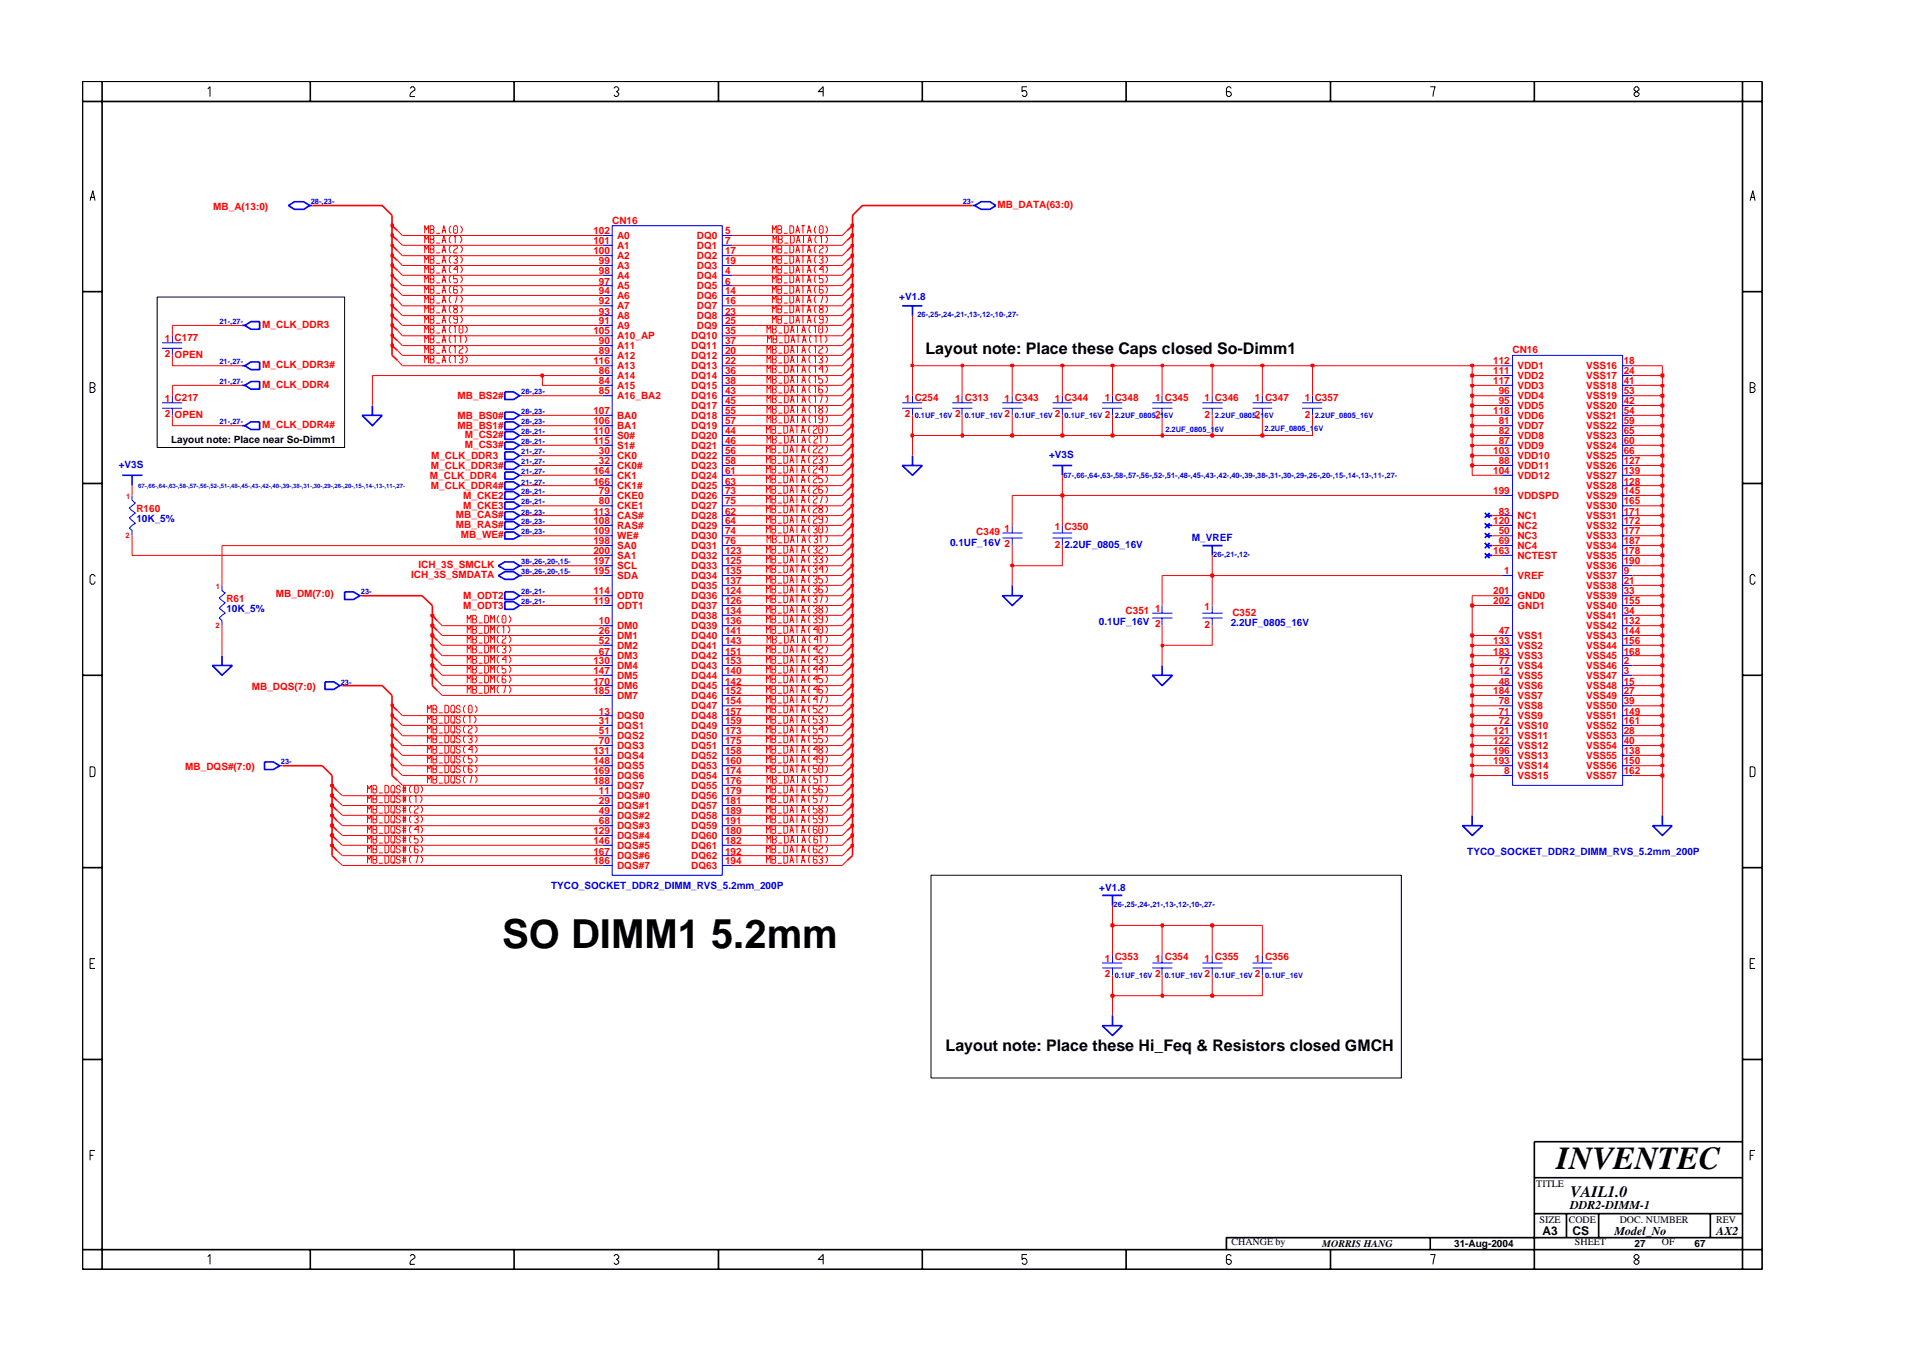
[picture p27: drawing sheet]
<svg xmlns="http://www.w3.org/2000/svg" width="297mm" height="210mm" viewBox="0 0 297 210" stroke-linecap="round" stroke-linejoin="round" font-family="sans-serif">
<defs><g id="words">
<text font-size="6.2" x="78" y="147.2">SO DIMM1 5.2mm</text>
<text font-size="5" x="241.8" y="181.6">INVENTEC</text>
<g font-size="2.5">
<text x="143.8" y="55">Layout note: Place these Caps closed So-Dimm1</text>
<text x="146.9" y="163.3">Layout note: Place these Hi_Feq &amp; Resistors closed GMCH</text>
<text x="244" y="185.9">VAIL1.0</text>
</g>
<g font-size="1.9">
<text x="239.6" y="191.9">A3</text>
<text x="244" y="187.9">DDR2-DIMM-1</text>
<text x="244.3" y="192">CS</text>
<text x="250.8" y="191.9">Model_No</text>
<text x="266.6" y="191.9">AX2</text>
</g>
<g font-size="1.6" fill="#f00">
<text x="33.1" y="32.7">MB_A(13:0)</text>
<text x="95.1" y="34.8">CN16</text>
<text x="155" y="32.3">MB_DATA(63:0)</text>
<text x="92.2" y="36.4">102</text>
<text x="92.2" y="37.9">101</text>
<text x="92.2" y="39.5">100</text>
<text x="93" y="41.1">99</text>
<text x="95.9" y="37.2">A0</text>
<text x="95.9" y="38.7">A1</text>
<text x="95.9" y="40.3">A2</text>
<text x="95.9" y="41.8">A3</text>
<text x="108.3" y="41.8">DQ3</text>
<text x="108.3" y="40.3">DQ2</text>
<text x="108.3" y="37.2">DQ0</text>
<text x="108.3" y="38.7">DQ1</text>
<text x="112.6" y="41.1">19</text>
<text x="112.6" y="39.5">17</text>
<text x="112.6" y="36.4">5</text>
<text x="112.6" y="37.9">7</text>
<text x="93" y="42.6">98</text>
<text x="93" y="44.2">97</text>
<text x="93" y="45.7">94</text>
<text x="93" y="47.3">92</text>
<text x="95.9" y="43.3">A4</text>
<text x="95.9" y="45">A5</text>
<text x="95.9" y="46.5">A6</text>
<text x="108.3" y="46.5">DQ6</text>
<text x="108.3" y="44.9">DQ5</text>
<text x="108.3" y="43.3">DQ4</text>
<text x="112.6" y="45.7">14</text>
<text x="112.6" y="47.3">16</text>
<text x="112.6" y="44.2">6</text>
<text x="112.6" y="42.6">4</text>
<text x="25.6" y="53.1">1 C177</text>
<text x="40.8" y="51">M_CLK_DDR3</text>
<text x="92.2" y="51.9">105</text>
<text x="93" y="53.5">90</text>
<text x="93" y="48.9">93</text>
<text x="93" y="50.4">91</text>
<text x="95.9" y="52.7">A10_AP</text>
<text x="95.9" y="48.1">A7</text>
<text x="95.9" y="49.6">A8</text>
<text x="95.9" y="51.1">A9</text>
<text x="107.4" y="52.7">DQ10</text>
<text x="108.3" y="51.1">DQ9</text>
<text x="108.3" y="48.1">DQ7</text>
<text x="108.3" y="49.6">DQ8</text>
<text x="112.6" y="48.9">23</text>
<text x="112.6" y="50.4">25</text>
<text x="112.6" y="51.9">35</text>
<text x="112.6" y="53.5">37</text>
<text x="25.6" y="55.5">2 OPEN</text>
<text x="40.8" y="57.1">M_CLK_DDR3#</text>
<text x="92.2" y="56.6">116</text>
<text x="93" y="55">89</text>
<text x="93" y="58.2">86</text>
<text x="93" y="59.7">84</text>
<text x="95.9" y="54.3">A11</text>
<text x="95.9" y="55.8">A12</text>
<text x="95.9" y="57.4">A13</text>
<text x="95.9" y="58.9">A14</text>
<text x="107.4" y="54.3">DQ11</text>
<text x="107.4" y="55.8">DQ12</text>
<text x="107.4" y="57.4">DQ13</text>
<text x="107.4" y="58.9">DQ14</text>
<text x="112.6" y="55">20</text>
<text x="112.6" y="56.6">22</text>
<text x="112.6" y="58.2">36</text>
<text x="112.6" y="59.7">38</text>
<text x="232" y="56.6">112</text>
<text x="232" y="58.2">111</text>
<text x="232" y="59.7">117</text>
<text x="235" y="54.9">CN16</text>
<text x="235.7" y="57.4">VDD1</text>
<text x="235.7" y="58.9">VDD2</text>
<text x="246.4" y="57.4">VSS16</text>
<text x="246.4" y="58.9">VSS17</text>
<text x="252.3" y="56.6">18</text>
<text x="252.3" y="58.2">24</text>
<text x="252.3" y="59.7">41</text>
<text x="25.6" y="62.4">1 C217</text>
<text x="25.6" y="64.8">2 OPEN</text>
<text x="40.8" y="60.3">M_CLK_DDR4</text>
<text x="71.1" y="65.1">MB_BS0#</text>
<text x="71.1" y="62.1">MB_BS2#</text>
<text x="92.2" y="64.4">107</text>
<text x="92.2" y="65.9">106</text>
<text x="93" y="61.2">85</text>
<text x="95.9" y="65.1">BA0</text>
<text x="95.9" y="60.4">A15</text>
<text x="95.9" y="62.1">A16_BA2</text>
<text x="107.4" y="65.1">DQ18</text>
<text x="107.4" y="60.4">DQ15</text>
<text x="107.4" y="62.1">DQ16</text>
<text x="107.4" y="63.6">DQ17</text>
<text x="112.6" y="62.8">45</text>
<text x="112.6" y="64.4">55</text>
<text x="112.6" y="65.9">57</text>
<text x="112.6" y="61.2">43</text>
<text x="140.6" y="62.4">1 C254</text>
<text x="140.6" y="64.8">2</text>
<text x="148.4" y="62.4">1 C313</text>
<text x="148.4" y="64.8">2</text>
<text x="156.1" y="62.4">1 C343</text>
<text x="156.1" y="64.8">2</text>
<text x="163.9" y="62.4">1 C344</text>
<text x="163.9" y="64.8">2</text>
<text x="171.6" y="62.2">1 C348</text>
<text x="171.6" y="65">2</text>
<text x="179.4" y="62.2">1 C345</text>
<text x="179.4" y="65">2</text>
<text x="187.1" y="62.2">1 C346</text>
<text x="187.1" y="65">2</text>
<text x="194.9" y="62.2">1 C347</text>
<text x="194.9" y="65">2</text>
<text x="202.7" y="62.2">1 C357</text>
<text x="202.7" y="65">2</text>
<text x="232" y="64.4">118</text>
<text x="232.8" y="65.9">81</text>
<text x="232.8" y="61.2">96</text>
<text x="232.8" y="62.8">95</text>
<text x="235.7" y="60.4">VDD3</text>
<text x="235.7" y="62.1">VDD4</text>
<text x="235.7" y="63.6">VDD5</text>
<text x="235.7" y="65.1">VDD6</text>
<text x="246.4" y="60.4">VSS18</text>
<text x="246.4" y="62.1">VSS19</text>
<text x="246.4" y="63.6">VSS20</text>
<text x="246.4" y="65.1">VSS21</text>
<text x="252.3" y="61.2">53</text>
<text x="252.3" y="62.8">42</text>
<text x="252.3" y="64.4">54</text>
<text x="252.3" y="65.9">59</text>
<text x="40.8" y="66.5">M_CLK_DDR4#</text>
<text x="67" y="71.4">M_CLK_DDR3</text>
<text x="71.1" y="66.7">MB_BS1#</text>
<text x="72.2" y="68.1">M_CS2#</text>
<text x="72.2" y="69.6">M_CS3#</text>
<text x="92.2" y="67.5">110</text>
<text x="92.2" y="69">115</text>
<text x="93" y="70.5">30</text>
<text x="95.9" y="68.2">S0#</text>
<text x="95.9" y="66.7">BA1</text>
<text x="95.9" y="71.4">CK0</text>
<text x="95.9" y="69.8">S1#</text>
<text x="107.4" y="66.7">DQ19</text>
<text x="107.4" y="68.2">DQ20</text>
<text x="107.4" y="69.8">DQ21</text>
<text x="107.4" y="71.4">DQ22</text>
<text x="112.6" y="67.5">44</text>
<text x="112.6" y="69">46</text>
<text x="112.6" y="70.5">56</text>
<text x="232" y="70.5">103</text>
<text x="232.8" y="67.5">82</text>
<text x="232.8" y="69">87</text>
<text x="235.7" y="66.7">VDD7</text>
<text x="235.7" y="68.2">VDD8</text>
<text x="235.7" y="69.8">VDD9</text>
<text x="235.7" y="71.4">VDD10</text>
<text x="246.4" y="68.2">VSS23</text>
<text x="246.4" y="69.8">VSS24</text>
<text x="246.4" y="71.4">VSS25</text>
<text x="246.4" y="66.7">VSS22</text>
<text x="252.3" y="69">60</text>
<text x="252.3" y="70.5">66</text>
<text x="252.3" y="67.5">65</text>
<text x="66.8" y="74.4">M_CLK_DDR4</text>
<text x="67" y="72.9">M_CLK_DDR3#</text>
<text x="67" y="76">M_CLK_DDR4#</text>
<text x="72" y="77.5">M_CKE2</text>
<text x="92.2" y="73.7">164</text>
<text x="92.2" y="75.3">166</text>
<text x="93" y="72.2">32</text>
<text x="93" y="76.8">79</text>
<text x="95.9" y="72.9">CK0#</text>
<text x="95.9" y="74.4">CK1</text>
<text x="95.9" y="76">CK1#</text>
<text x="95.9" y="77.5">CKE0</text>
<text x="107.4" y="72.9">DQ23</text>
<text x="107.4" y="74.4">DQ24</text>
<text x="107.4" y="76">DQ25</text>
<text x="107.4" y="77.5">DQ26</text>
<text x="112.6" y="72.2">58</text>
<text x="112.6" y="73.7">61</text>
<text x="112.6" y="75.3">63</text>
<text x="112.6" y="76.8">73</text>
<text x="232" y="76.8">199</text>
<text x="232" y="73.7">104</text>
<text x="232.8" y="72.2">88</text>
<text x="235.7" y="77.5">VDDSPD</text>
<text x="235.7" y="72.9">VDD11</text>
<text x="235.7" y="74.4">VDD12</text>
<text x="246.4" y="72.9">VSS26</text>
<text x="246.4" y="74.4">VSS27</text>
<text x="246.4" y="76">VSS28</text>
<text x="246.4" y="77.5">VSS29</text>
<text x="252.3" y="72.2">127</text>
<text x="252.3" y="73.7">139</text>
<text x="252.3" y="75.3">128</text>
<text x="252.3" y="76.8">145</text>
<text x="21.2" y="79.5">R160</text>
<text x="70.8" y="80.5">MB_CAS#</text>
<text x="70.8" y="82">MB_RAS#</text>
<text x="71.6" y="83.6">MB_WE#</text>
<text x="72" y="79.2">M_CKE3</text>
<text x="92.2" y="81.5">108</text>
<text x="92.2" y="79.9">113</text>
<text x="92.2" y="83">109</text>
<text x="93" y="78.3">80</text>
<text x="95.9" y="82.2">RAS#</text>
<text x="95.9" y="80.7">CAS#</text>
<text x="95.9" y="83.8">WE#</text>
<text x="95.9" y="79.2">CKE1</text>
<text x="107.4" y="79.2">DQ27</text>
<text x="107.4" y="80.7">DQ28</text>
<text x="107.4" y="82.2">DQ29</text>
<text x="107.4" y="83.8">DQ30</text>
<text x="112.6" y="78.3">75</text>
<text x="112.6" y="79.9">62</text>
<text x="112.6" y="81.5">64</text>
<text x="112.6" y="83">74</text>
<text x="151.7" y="83.1">C349</text>
<text x="156.1" y="82.6">1</text>
<text x="163.9" y="82.4">1 C350</text>
<text x="232" y="81.5">120</text>
<text x="232.8" y="79.9">83</text>
<text x="232.8" y="83">50</text>
<text x="235.7" y="80.7">NC1</text>
<text x="235.7" y="82.2">NC2</text>
<text x="235.7" y="83.8">NC3</text>
<text x="246.4" y="79.2">VSS30</text>
<text x="246.4" y="80.7">VSS31</text>
<text x="246.4" y="82.2">VSS32</text>
<text x="246.4" y="83.8">VSS33</text>
<text x="252.3" y="78.3">165</text>
<text x="252.3" y="79.9">171</text>
<text x="252.3" y="81.5">172</text>
<text x="252.3" y="83">177</text>
<text x="63.9" y="89.8">ICH_3S_SMDATA</text>
<text x="65" y="88.2">ICH_3S_SMCLK</text>
<text x="92.2" y="84.6">198</text>
<text x="92.2" y="86.1">200</text>
<text x="92.2" y="87.6">197</text>
<text x="92.2" y="89.3">195</text>
<text x="95.9" y="85.3">SA0</text>
<text x="95.9" y="86.9">SA1</text>
<text x="95.9" y="88.5">SCL</text>
<text x="95.9" y="90">SDA</text>
<text x="107.4" y="85.3">DQ31</text>
<text x="107.4" y="86.9">DQ32</text>
<text x="107.4" y="88.5">DQ33</text>
<text x="107.4" y="90">DQ34</text>
<text x="112.6" y="84.6">76</text>
<text x="112.6" y="86.1">123</text>
<text x="112.6" y="87.6">125</text>
<text x="112.6" y="89.3">135</text>
<text x="163.9" y="85.2">2</text>
<text x="232" y="86.1">163</text>
<text x="232.8" y="84.6">69</text>
<text x="233.7" y="89.3">1</text>
<text x="235.7" y="90">VREF</text>
<text x="235.7" y="86.9">NCTEST</text>
<text x="235.7" y="85.3">NC4</text>
<text x="246.4" y="85.3">VSS34</text>
<text x="246.4" y="86.9">VSS35</text>
<text x="246.4" y="88.5">VSS36</text>
<text x="246.4" y="90">VSS37</text>
<text x="252.3" y="84.6">187</text>
<text x="252.3" y="86.1">178</text>
<text x="252.3" y="87.6">190</text>
<text x="252.3" y="89.3">9</text>
<text x="35.2" y="93.5">R61</text>
<text x="42.9" y="92.7">MB_DM(7:0)</text>
<text x="72" y="94.6">M_ODT3</text>
<text x="72" y="93.1">M_ODT2</text>
<text x="92.2" y="92.3">114</text>
<text x="92.2" y="93.9">119</text>
<text x="95.9" y="93.1">ODT0</text>
<text x="95.9" y="94.6">ODT1</text>
<text x="107.4" y="94.6">DQ37</text>
<text x="107.4" y="91.5">DQ35</text>
<text x="107.4" y="93.1">DQ36</text>
<text x="112.6" y="92.3">124</text>
<text x="112.6" y="93.9">126</text>
<text x="112.6" y="95.4">134</text>
<text x="112.6" y="90.8">137</text>
<text x="174.9" y="95.3">C351</text>
<text x="179.4" y="95.1">1</text>
<text x="187.1" y="94.8">1</text>
<text x="191.5" y="95.7">C352</text>
<text x="232" y="92.3">201</text>
<text x="232" y="93.9">202</text>
<text x="235.7" y="93.1">GND0</text>
<text x="235.7" y="94.7">GND1</text>
<text x="246.4" y="91.5">VSS38</text>
<text x="246.4" y="93.1">VSS39</text>
<text x="246.4" y="94.7">VSS40</text>
<text x="252.3" y="90.8">21</text>
<text x="252.3" y="92.3">33</text>
<text x="252.3" y="93.9">155</text>
<text x="252.3" y="95.4">34</text>
<text x="93" y="97">10</text>
<text x="93" y="98.6">26</text>
<text x="93" y="100.1">52</text>
<text x="93" y="101.7">67</text>
<text x="95.9" y="97.8">DM0</text>
<text x="95.9" y="99.3">DM1</text>
<text x="95.9" y="100.8">DM2</text>
<text x="107.4" y="96.2">DQ38</text>
<text x="107.4" y="97.8">DQ39</text>
<text x="107.4" y="99.3">DQ40</text>
<text x="107.4" y="100.8">DQ41</text>
<text x="112.6" y="97">136</text>
<text x="112.6" y="98.6">141</text>
<text x="112.6" y="100.1">143</text>
<text x="112.6" y="101.7">151</text>
<text x="187.1" y="97.6">2</text>
<text x="232" y="101.7">183</text>
<text x="232" y="100.1">133</text>
<text x="232.8" y="98.6">47</text>
<text x="235.7" y="99.3">VSS1</text>
<text x="235.7" y="100.8">VSS2</text>
<text x="246.4" y="99.3">VSS43</text>
<text x="246.4" y="100.8">VSS44</text>
<text x="246.4" y="96.2">VSS41</text>
<text x="246.4" y="97.8">VSS42</text>
<text x="252.3" y="100.1">156</text>
<text x="252.3" y="101.7">168</text>
<text x="252.3" y="97">132</text>
<text x="252.3" y="98.6">144</text>
<text x="39.1" y="107.3">MB_DQS(7:0)</text>
<text x="92.2" y="107.9">185</text>
<text x="92.2" y="103.2">130</text>
<text x="92.2" y="104.7">147</text>
<text x="92.2" y="106.4">170</text>
<text x="95.9" y="107.1">DM6</text>
<text x="95.9" y="102.4">DM3</text>
<text x="95.9" y="104">DM4</text>
<text x="95.9" y="105.5">DM5</text>
<text x="107.4" y="102.4">DQ42</text>
<text x="107.4" y="104">DQ43</text>
<text x="107.4" y="105.5">DQ44</text>
<text x="107.4" y="107.1">DQ45</text>
<text x="112.6" y="107.9">152</text>
<text x="112.6" y="103.2">153</text>
<text x="112.6" y="104.7">140</text>
<text x="112.6" y="106.4">142</text>
<text x="232" y="107.9">184</text>
<text x="232.8" y="106.4">48</text>
<text x="232.8" y="104.7">12</text>
<text x="232.8" y="103.2">77</text>
<text x="235.7" y="107.1">VSS6</text>
<text x="235.7" y="105.5">VSS5</text>
<text x="235.7" y="104">VSS4</text>
<text x="235.7" y="102.4">VSS3</text>
<text x="246.4" y="102.4">VSS45</text>
<text x="246.4" y="104">VSS46</text>
<text x="246.4" y="105.5">VSS47</text>
<text x="246.4" y="107.1">VSS48</text>
<text x="252.3" y="103.2">2</text>
<text x="252.3" y="104.7">3</text>
<text x="252.3" y="106.4">15</text>
<text x="252.3" y="107.9">27</text>
<text x="93" y="112.5">31</text>
<text x="93" y="111">13</text>
<text x="95.9" y="111.8">DQS0</text>
<text x="95.9" y="113.3">DQS1</text>
<text x="95.9" y="108.6">DM7</text>
<text x="107.4" y="110.2">DQ47</text>
<text x="107.4" y="111.8">DQ48</text>
<text x="107.4" y="113.3">DQ49</text>
<text x="107.4" y="108.6">DQ46</text>
<text x="112.6" y="109.4">154</text>
<text x="112.6" y="111">157</text>
<text x="112.6" y="112.5">159</text>
<text x="232.8" y="112.5">72</text>
<text x="232.8" y="109.4">78</text>
<text x="232.8" y="111">71</text>
<text x="235.7" y="113.3">VSS10</text>
<text x="235.7" y="108.6">VSS7</text>
<text x="235.7" y="110.2">VSS8</text>
<text x="235.7" y="111.8">VSS9</text>
<text x="246.4" y="108.6">VSS49</text>
<text x="246.4" y="110.2">VSS50</text>
<text x="246.4" y="111.8">VSS51</text>
<text x="246.4" y="113.3">VSS52</text>
<text x="252.3" y="109.4">39</text>
<text x="252.3" y="111">149</text>
<text x="252.3" y="112.5">161</text>
<text x="28.8" y="119.7">MB_DQS#(7:0)</text>
<text x="92.2" y="117.2">131</text>
<text x="92.2" y="118.7">148</text>
<text x="93" y="114.1">51</text>
<text x="93" y="115.7">70</text>
<text x="95.9" y="114.9">DQS2</text>
<text x="95.9" y="116.4">DQS3</text>
<text x="95.9" y="117.9">DQS4</text>
<text x="95.9" y="119.5">DQS5</text>
<text x="107.4" y="114.9">DQ50</text>
<text x="107.4" y="116.4">DQ51</text>
<text x="107.4" y="117.9">DQ52</text>
<text x="107.4" y="119.5">DQ53</text>
<text x="112.6" y="114.1">173</text>
<text x="112.6" y="115.7">175</text>
<text x="112.6" y="117.2">158</text>
<text x="112.6" y="118.7">160</text>
<text x="232" y="114.1">121</text>
<text x="232" y="115.7">122</text>
<text x="232" y="117.2">196</text>
<text x="232" y="118.7">193</text>
<text x="235.7" y="114.9">VSS11</text>
<text x="235.7" y="116.4">VSS12</text>
<text x="235.7" y="117.9">VSS13</text>
<text x="235.7" y="119.5">VSS14</text>
<text x="246.4" y="116.4">VSS54</text>
<text x="246.4" y="117.9">VSS55</text>
<text x="246.4" y="119.5">VSS56</text>
<text x="246.4" y="114.9">VSS53</text>
<text x="252.3" y="114.1">28</text>
<text x="252.3" y="115.7">40</text>
<text x="252.3" y="117.2">138</text>
<text x="252.3" y="118.7">150</text>
<text x="92.2" y="120.3">169</text>
<text x="92.2" y="121.8">188</text>
<text x="93" y="123.4">11</text>
<text x="93" y="125">29</text>
<text x="95.9" y="121.1">DQS6</text>
<text x="95.9" y="122.6">DQS7</text>
<text x="95.9" y="124.2">DQS#0</text>
<text x="95.9" y="125.7">DQS#1</text>
<text x="107.4" y="124.2">DQ56</text>
<text x="107.4" y="125.7">DQ57</text>
<text x="107.4" y="121.1">DQ54</text>
<text x="107.4" y="122.6">DQ55</text>
<text x="112.6" y="123.4">179</text>
<text x="112.6" y="125">181</text>
<text x="112.6" y="120.3">174</text>
<text x="112.6" y="121.8">176</text>
<text x="233.7" y="120.3">8</text>
<text x="235.7" y="121.1">VSS15</text>
<text x="246.4" y="121.1">VSS57</text>
<text x="252.3" y="120.3">162</text>
<text x="92.2" y="129.6">129</text>
<text x="92.2" y="131.2">146</text>
<text x="93" y="126.5">49</text>
<text x="93" y="128">68</text>
<text x="95.9" y="127.2">DQS#2</text>
<text x="95.9" y="128.9">DQS#3</text>
<text x="95.9" y="130.4">DQS#4</text>
<text x="95.9" y="131.9">DQS#5</text>
<text x="107.4" y="127.2">DQ58</text>
<text x="107.4" y="128.9">DQ59</text>
<text x="107.4" y="130.4">DQ60</text>
<text x="107.4" y="131.9">DQ61</text>
<text x="112.6" y="126.5">189</text>
<text x="112.6" y="128">191</text>
<text x="112.6" y="129.6">180</text>
<text x="112.6" y="131.2">182</text>
<text x="92.2" y="132.8">167</text>
<text x="92.2" y="134.3">186</text>
<text x="95.9" y="133.5">DQS#6</text>
<text x="95.9" y="135">DQS#7</text>
<text x="107.4" y="133.5">DQ62</text>
<text x="107.4" y="135">DQ63</text>
<text x="112.6" y="132.8">192</text>
<text x="112.6" y="134.3">194</text>
<text x="171.6" y="149.5">1 C353</text>
<text x="179.4" y="149.5">1 C354</text>
<text x="187.1" y="149.5">1 C355</text>
<text x="194.9" y="149.5">1 C356</text>
<text x="171.6" y="151.7">2</text>
<text x="179.4" y="151.7">2</text>
<text x="187.1" y="151.7">2</text>
<text x="194.9" y="151.7">2</text>
</g>
<g font-size="1.6" fill="#00f">
<text x="139.7" y="46.7">+V1.8</text>
<text x="163" y="71.1">+V3S</text>
<text x="18.5" y="72.7">+V3S</text>
<text x="21.2" y="81">10K_5%</text>
<text x="147.6" y="84.8">0.1UF_16V 2</text>
<text x="165.4" y="85.2">2.2UF_0805_16V</text>
<text x="185.2" y="84">M_VREF</text>
<text x="35.2" y="95">10K_5%</text>
<text x="170.7" y="97.1">0.1UF_16V 2</text>
<text x="191.2" y="97.3">2.2UF_0805_16V</text>
<text x="228" y="132.9">TYCO_SOCKET_DDR2_DIMM_RVS_5.2mm_200P</text>
<text x="85.6" y="138.2">TYCO_SOCKET_DDR2_DIMM_RVS_5.2mm_200P</text>
<text x="170.8" y="138.4">+V1.8</text>
</g>
<g font-size="1.6">
<text x="26.6" y="68.8">Layout note: Place near So-Dimm1</text>
<text x="238.7" y="184.4">TITLE</text>
<text x="239.2" y="190">SIZE</text>
<text x="243.7" y="190">CODE</text>
<text x="251.6" y="190">DOC. NUMBER</text>
<text x="266.6" y="190">REV</text>
<text x="191.3" y="193.5">CHANGE by</text>
<text x="205.4" y="193.7">MORRIS HANG</text>
<text x="225.9" y="193.7">31-Aug-2004</text>
<text x="244.7" y="193.5">SHEET</text>
<text x="253.9" y="193.7">27</text>
<text x="258.2" y="193.5">OF</text>
<text x="263.3" y="193.7">67</text>
</g>
<g font-size="1.2" fill="#00f">
<text x="48.3" y="31.8">28-,23-</text>
<text x="149.6" y="31.8">23-</text>
<text x="34.1" y="50.4">21-,27-</text>
<text x="142.5" y="49.3">26-,25-,24-,21-,13-,12-,10-,27-</text>
<text x="34.1" y="59.7">21-,27-</text>
<text x="34.1" y="56.6">21-,27-</text>
<text x="34.1" y="65.9">21-,27-</text>
<text x="81" y="61.2">28-,23-</text>
<text x="81" y="65.9">28-,23-</text>
<text x="81" y="64.4">28-,23-</text>
<text x="142.1" y="65">0.1UF_16V</text>
<text x="149.9" y="65">0.1UF_16V</text>
<text x="157.7" y="65">0.1UF_16V</text>
<text x="165.4" y="65">0.1UF_16V</text>
<text x="173.2" y="65">2.2UF_0805_16V</text>
<text x="188.8" y="65">2.2UF_0805_16V</text>
<text x="204.2" y="65">2.2UF_0805_16V</text>
<text x="81" y="69">28-,21-</text>
<text x="81" y="67.5">28-,21-</text>
<text x="81" y="70.5">21-,27-</text>
<text x="181" y="67.1">2.2UF_0805_16V</text>
<text x="196.5" y="66.9">2.2UF_0805_16V</text>
<text x="81" y="72.2">21-,27-</text>
<text x="81" y="75.3">21-,27-</text>
<text x="81" y="73.7">21-,27-</text>
<text x="81" y="76.8">28-,21-</text>
<text x="165.2" y="74.2">67-,66-,64-,63-,58-,57-,56-,52-,51-,48-,45-,43-,42-,40-,39-,38-,31-,30-,29-,26-,20-,15-,14-,13-,11-,27-</text>
<text x="81" y="78.3">28-,21-</text>
<text x="81" y="83">28-,23-</text>
<text x="81" y="79.9">28-,23-</text>
<text x="81" y="81.5">28-,23-</text>
<text x="81" y="89.3">38-,26-,20-,15-</text>
<text x="81" y="87.6">38-,26-,20-,15-</text>
<text x="188.5" y="86.6">26-,21-,12-</text>
<text x="56.1" y="92.3">23-</text>
<text x="81" y="92.3">28-,21-</text>
<text x="81" y="93.9">28-,21-</text>
<text x="52.9" y="106.4">23-</text>
<text x="43.6" y="118.7">23-</text>
<text x="173" y="141">26-,25-,24-,21-,13-,12-,10-,27-</text>
<text x="173.2" y="152">0.1UF_16V</text>
<text x="181" y="152">0.1UF_16V</text>
<text x="188.8" y="152">0.1UF_16V</text>
<text x="196.5" y="152">0.1UF_16V</text>
</g>
<g font-size="1.2" fill="#f00">
<text x="19.6" y="77.6">1</text>
<text x="19.5" y="83.6">2</text>
<text x="33.6" y="91.5">1</text>
<text x="33.5" y="97.6">2</text>
</g>
<text font-size=".9" fill="#00f" x="21.4" y="75.9">67-,66-,64-,63-,58-,57-,56-,52-,51-,48-,45-,43-,42-,40-,39-,38-,31-,30-,29-,26-,20-,15-,14-,13-,11-,27-</text>
</g></defs>
<g fill="none" stroke="#f00" stroke-width=".16">
<path d="M61.8 39l.7 .7M61.8 35.8l.7 .8M61.8 37.4l.7 .7M131.6 37.4l-.8 .7M131.6 39l-.8 .7M131.6 35.8l-.8 .8M61.8 45.1l.7 .8M61.8 52.9l.7 .8M61.8 48.3l.7 .7M61.8 56l.7 .8M61.8 42l.7 .8M61.8 46.7l.7 .8"/>
<path d="M61.8 54.5l.7 .7M61.8 43.6l.7 .8M61.8 49.8l.7 .8M61.8 51.3l.7 .9M61.8 40.5l.7 .7M131.6 52.9l-.8 .8M131.6 49.8l-.8 .8M131.6 45.1l-.8 .8M131.6 57.6l-.8 .7M131.6 48.3l-.8 .7M131.6 43.6l-.8 .8M131.6 56l-.8 .8"/>
<path d="M131.6 46.7l-.8 .8M131.6 40.5l-.8 .7M131.6 59.1l-.8 .8M131.6 54.5l-.8 .7M131.6 42l-.8 .8M131.6 51.3l-.8 .9M131.6 71.6l-.8 .7M131.6 77.7l-.8 .9M131.6 74.7l-.8 .8M131.6 62.2l-.8 .8M131.6 68.4l-.8 .8M131.6 60.7l-.8 .8"/>
<path d="M131.6 73.1l-.8 .7M131.6 63.8l-.8 .7M131.6 70l-.8 .8M131.6 66.9l-.8 .8M131.6 65.4l-.8 .7M131.6 79.3l-.8 .8M131.6 76.2l-.8 .8M67.9 98l.8 .7M67.9 99.5l.8 .8M67.9 96.4l.8 .8M131.6 80.9l-.8 .7M131.6 99.5l-.8 .8"/>
<path d="M131.6 90.2l-.8 .7M131.6 93.3l-.8 .8M131.6 96.4l-.8 .8M131.6 84l-.8 .8M131.6 91.8l-.8 .8M131.6 87.1l-.8 .8M131.6 85.5l-.8 .8M131.6 98l-.8 .7M131.6 88.7l-.8 .7M131.6 82.4l-.8 .8M131.6 94.8l-.8 .8M61.8 116.6l.7 .8"/>
<path d="M61.8 115.1l.7 .7M61.8 113.5l.7 .8M61.8 111.9l.7 .8M61.8 119.7l.7 .8M61.8 110.4l.7 .8M61.8 118.1l.7 .9M67.9 105.8l.8 .7M67.9 107.3l.8 .7M67.9 102.6l.8 .8M67.9 101.1l.8 .8M67.9 104.2l.8 .7M131.6 118.1l-.8 .9"/>
<path d="M131.6 113.5l-.8 .8M131.6 116.6l-.8 .8M131.6 115.1l-.8 .7M131.6 105.8l-.8 .7M131.6 110.4l-.8 .8M131.6 119.7l-.8 .8M131.6 104.2l-.8 .7M131.6 102.6l-.8 .8M131.6 107.3l-.8 .7M131.6 101.1l-.8 .8M131.6 111.9l-.8 .8M131.6 108.8l-.8 .9"/>
<path d="M52.4 124.4l.8 .8M52.4 125.9l.8 .8M52.4 127.5l.8 .8M52.4 122.9l.8 .7M52.4 130.6l.8 .7M52.4 133.7l.8 .8M52.4 132.2l.8 .7M52.4 129l.8 .8M61.8 121.3l.7 .7M131.6 129l-.8 .8M131.6 133.7l-.8 .8M131.6 132.2l-.8 .7"/>
<path d="M131.6 121.3l-.8 .7M131.6 127.5l-.8 .8M131.6 122.9l-.8 .7M131.6 125.9l-.8 .8M131.6 124.4l-.8 .8M131.6 130.6l-.8 .7M172.8 154.7v3"/>
</g>
<g fill="none" stroke="#f00" stroke-width=".25">
<path d="M60.9 38.1l.9 .9M60.9 35.1l.9 .7M60.9 39.7l.9 .8M60.9 36.6l.9 .8M132.4 36.6l-.8 .8M132.4 39.7l-.8 .8M132.4 38.1l-.8 .9M132.4 35.1l-.8 .7M60.9 44.4l.9 .7M60.9 52.2l.9 .7M60.9 47.5l.9 .8M60.9 55.2l.9 .8"/>
<path d="M60.9 41.2l.9 .8M60.9 45.9l.9 .8M60.9 53.7l.9 .8M60.9 42.8l.9 .8M60.9 49l.9 .8M60.9 50.6l.9 .7M132.4 52.2l-.8 .7M132.4 49l-.8 .8M132.4 44.4l-.8 .7M132.4 56.8l-.8 .8M132.4 47.5l-.8 .8M132.4 42.8l-.8 .8"/>
<path d="M132.4 55.2l-.8 .8M132.4 45.9l-.8 .8M132.4 58.3l-.8 .8M132.4 59.9l-.8 .8M132.4 53.7l-.8 .8M132.4 41.2l-.8 .8M132.4 50.6l-.8 .7M132.4 70.8l-.8 .8M132.4 77l-.8 .7M132.4 73.8l-.8 .9M132.4 61.5l-.8 .7M132.4 67.7l-.8 .7"/>
<path d="M132.4 72.3l-.8 .8M132.4 63l-.8 .8M132.4 69.2l-.8 .8M132.4 66.1l-.8 .8M132.4 64.5l-.8 .9M132.4 78.6l-.8 .7M132.4 75.5l-.8 .7M67.2 97.2l.7 .8M67.2 98.7l.7 .8M67.2 95.6l.7 .8M132.4 80.1l-.8 .8M132.4 98.7l-.8 .8"/>
<path d="M132.4 89.4l-.8 .8M132.4 92.6l-.8 .7M132.4 95.6l-.8 .8M132.4 83.2l-.8 .8M132.4 90.9l-.8 .9M132.4 86.3l-.8 .8M132.4 84.8l-.8 .7M132.4 97.2l-.8 .8M132.4 87.9l-.8 .8M132.4 81.6l-.8 .8M132.4 94.1l-.8 .7M60.9 115.8l.9 .8"/>
<path d="M60.9 114.3l.9 .8M60.9 112.7l.9 .8M60.9 111.2l.9 .7M60.9 119l.9 .7M60.9 109.7l.9 .7M60.9 117.4l.9 .7M67.2 104.9l.7 .9M67.2 106.5l.7 .8M67.2 101.9l.7 .7M67.2 100.3l.7 .8M67.2 103.4l.7 .8M132.4 117.4l-.8 .7"/>
<path d="M132.4 112.7l-.8 .8M132.4 115.8l-.8 .8M132.4 114.3l-.8 .8M132.4 104.9l-.8 .9M132.4 109.7l-.8 .7M132.4 119l-.8 .7M132.4 103.4l-.8 .8M132.4 101.9l-.8 .7M132.4 106.5l-.8 .8M132.4 100.3l-.8 .8M132.4 111.2l-.8 .7M132.4 108l-.8 .8"/>
<path d="M51.6 123.6l.8 .8M51.6 125.2l.8 .7M51.6 126.7l.8 .8M51.6 122l.8 .9M51.6 129.8l.8 .8M51.6 132.9l.8 .8M51.6 131.3l.8 .9M51.6 128.3l.8 .7M60.9 120.5l.9 .8M132.4 128.3l-.8 .7M132.4 132.9l-.8 .8M132.4 131.3l-.8 .9"/>
<path d="M132.4 120.5l-.8 .8M132.4 126.7l-.8 .8M132.4 122l-.8 .9M132.4 125.2l-.8 .7M132.4 123.6l-.8 .8M132.4 129.8l-.8 .8"/>
</g>
<g fill="none" stroke="#00f" stroke-width=".25">
<path d="M44.8 31.9l.9-.6h1.5l.9 .6-.9 .6h-1.5zM48.1 31.9h.4M151.1 31.9h.3M151.4 31.9l1-.6h1.4l.9 .6-.9 .6h-1.4zM37.6 59.9h.4M37.6 56.8h.4M37.6 50.6h.4M38 59.9l1-.6h1.3v1.2h-1.3zM38 56.8l1-.6h1.3v1.2h-1.3zM38 50.6l1-.6h1.3v1.2h-1.3zM140.2 47.5h3.1M141.8 47.5v1.5"/>
<path d="M19 73.8h3.1M20.5 73.8v1.7M37.6 66.1h.4M38 66.1l1-.6h1.3v1.2h-1.3zM56.2 64.5h3.2l-1.5 1.6zM57.9 63v1.5M78.4 74.9h1.4l.9 .6-.9 .5h-1.4zM78.4 68.7h1.4l.9 .5-.9 .6h-1.4zM78.4 60.9h1.4l.9 .6-.9 .6h-1.4zM78.4 65.5h1.4l.9 .6-.9 .6h-1.4zM78.4 79.5h1.4l.9 .6-.9 .6h-1.4zM78.4 71.7h1.4l.9 .6-.9 .6h-1.4z"/>
<path d="M78.4 70.2h1.4l.9 .6-.9 .6h-1.4zM78.4 73.3h1.4l.9 .5-.9 .6h-1.4zM78.4 67.1h1.4l.9 .6-.9 .6h-1.4zM78.4 78h1.4l.9 .6-.9 .5h-1.4zM78.4 76.4h1.4l.9 .6-.9 .6h-1.4zM78.4 64h1.4l.9 .5-.9 .6h-1.4zM140.2 72.3h3.1l-1.5 1.5zM141.8 70.8v1.5M163.5 72.3h3.1M165 72.3v1.5M230.7 79.7l.7 .7M231.4 79.7l-.7 .7"/>
<path d="M53.5 92h1.4l1 .6-1 .5h-1.4zM77.4 89.4l1-.6h1.4l.9 .6-.9 .6h-1.4zM77.4 87.9l1-.6h1.4l.9 .6-.9 .6h-1.4zM78.4 92h1.4l.9 .6-.9 .5h-1.4zM78.4 93.5h1.4l.9 .6-.9 .6h-1.4zM78.4 82.6h1.4l.9 .6-.9 .5h-1.4zM78.4 81h1.4l.9 .6-.9 .6h-1.4zM80.7 89.4h.4M80.7 87.9h.4M155.7 92.6h3.2l-1.6 1.5zM157.3 90.9v1.7M186.8 84.8h3.1"/>
<path d="M188.3 84.8v1.5M230.7 81.3l.7 .8M230.7 82.8l.7 .8M230.7 84.3l.7 .9M230.7 86l.7 .7M231.1 81.6h.7M231.1 83.2h.7M231.1 84.8h.7M231.1 86.3h.7M231.1 80.1h.7M231.4 81.3l-.7 .8M231.4 82.8l-.7 .8"/>
<path d="M231.4 84.3l-.7 .9M231.4 86l-.7 .7M33 103.4h3.1l-1.6 1.5zM34.5 101.9v1.5M41.1 118.4h1.3l1.1 .6-1.1 .6h-1.3zM50.5 105.9h1.3l1 .6-1 .6h-1.3zM179 104.9h3.1l-1.6 1.6zM180.5 103.4v1.5M171.2 139.1h3.2M172.8 139.1v1.6M227.2 128.3h3.1l-1.6 1.5zM228.7 126.7v1.6"/>
<path d="M256.7 128.3h3.1l-1.5 1.5zM258.3 126.7v1.6M171.2 159.4h3.2l-1.6 1.5zM172.8 157.7v1.7"/>
</g>
<g fill="none" stroke="#00f" stroke-width=".16">
<path d="M93.6 36.6h1.5M93.6 38.1h1.5M93.6 39.7h1.5M95.1 35.1h17.1v100.9h-17.1zM112.2 36.6h1.5M112.2 38.1h1.5M112.2 39.7h1.5M25.2 53.3h3.1M25.2 54.1h3.1M26.8 52.2v1.1M26.8 54.1v1.1M93.6 56.8h1.5"/>
<path d="M93.6 58.3h1.5M93.6 59.9h1.5M93.6 41.2h1.5M93.6 42.8h1.5M93.6 44.4h1.5M93.6 45.9h1.5M93.6 47.5h1.5M93.6 49h1.5M93.6 50.6h1.5M93.6 52.2h1.5M93.6 53.7h1.5M93.6 55.2h1.5"/>
<path d="M112.2 56.8h1.5M112.2 58.3h1.5M112.2 59.9h1.5M112.2 41.2h1.5M112.2 42.8h1.5M112.2 44.4h1.5M112.2 45.9h1.5M112.2 47.5h1.5M112.2 49h1.5M112.2 50.6h1.5M112.2 52.2h1.5M112.2 53.7h1.5"/>
<path d="M112.2 55.2h1.5M233.4 56.8h1.6M233.4 58.3h1.6M233.4 59.9h1.6M235 55.2h17.1v66.8h-17.1zM252.1 56.8h1.5M252.1 58.3h1.5M252.1 59.9h1.5M20.5 77v.7l.5 .5-.9 .7 .9 .8-.9 .7 .9 .9-.9 .8 .4 .3v.8M25.2 62.6h3.1M25.2 63.4h3.1M26.8 61.5v1.1"/>
<path d="M26.8 63.4v1.1M80.7 61.5h.4M80.7 64.5h.4M80.7 66.1h.4M80.7 67.7h.4M80.7 69.2h.4M80.7 70.8h.4M80.7 72.3h.4M80.7 73.8h.4M80.7 77h.4M80.7 75.5h.4M80.7 78.6h.4"/>
<path d="M93.6 61.5h1.5M93.6 64.5h1.5M93.6 66.1h1.5M93.6 67.7h1.5M93.6 69.2h1.5M93.6 70.8h1.5M93.6 72.3h1.5M93.6 73.8h1.5M93.6 77h1.5M93.6 75.5h1.5M93.6 78.6h1.5M112.2 61.5h1.5"/>
<path d="M112.2 63h1.5M112.2 64.5h1.5M112.2 66.1h1.5M112.2 67.7h1.5M112.2 69.2h1.5M112.2 70.8h1.5M112.2 72.3h1.5M112.2 73.8h1.5M112.2 77h1.5M112.2 75.5h1.5M112.2 78.6h1.5M140.2 62.6h3.1"/>
<path d="M140.2 63.4h3.1M141.8 61.5v1.1M141.8 63.4v1.1M147.9 62.6h3.2M147.9 63.4h3.2M149.5 61.5v1.1M149.5 63.4v1.1M155.7 62.6h3.2M155.7 63.4h3.2M157.3 61.5v1.1M157.3 63.4v1.1M163.5 62.6h3.1"/>
<path d="M163.5 63.4h3.1M165 61.5v1.1M165 63.4v1.1M171.2 62.6h3.2M171.2 63.4h3.2M172.8 61.5v1.1M172.8 63.4v1.1M179 62.6h3.1M179 63.4h3.1M180.5 61.5v1.1M180.5 63.4v1.1M186.8 62.6h3.1"/>
<path d="M186.8 63.4h3.1M188.3 61.5v1.1M188.3 63.4v1.1M194.6 62.6h3M194.6 63.4h3M196.1 61.5v1.1M196.1 63.4v1.1M202.3 62.6h3.1M202.3 63.4h3.1M203.9 61.5v1.1M203.9 63.4v1.1M233.4 61.5h1.6"/>
<path d="M233.4 63h1.6M233.4 64.5h1.6M233.4 66.1h1.6M233.4 67.7h1.6M233.4 69.2h1.6M233.4 70.8h1.6M233.4 72.3h1.6M233.4 73.8h1.6M233.4 77h1.6M252.1 61.5h1.5M252.1 63h1.5M252.1 64.5h1.5"/>
<path d="M252.1 66.1h1.5M252.1 67.7h1.5M252.1 69.2h1.5M252.1 70.8h1.5M252.1 72.3h1.5M252.1 73.8h1.5M252.1 77h1.5M252.1 75.5h1.5M252.1 78.6h1.5M34.5 90.9v.9l.5 .3-.9 .8 .9 .8-.9 .8 .9 .8-.9 .7 .4 .4v.8M55.9 92.6h.3M80.7 80.1h.4"/>
<path d="M80.7 81.6h.4M80.7 83.2h.4M80.7 92.6h.4M80.7 94.1h.4M93.6 80.1h1.5M93.6 81.6h1.5M93.6 83.2h1.5M93.6 84.8h1.5M93.6 86.3h1.5M93.6 89.4h1.5M93.6 92.6h1.5M93.6 94.1h1.5"/>
<path d="M93.6 98.7h1.5M93.6 87.9h1.5M93.6 97.2h1.5M112.2 80.1h1.5M112.2 81.6h1.5M112.2 83.2h1.5M112.2 84.8h1.5M112.2 86.3h1.5M112.2 89.4h1.5M112.2 92.6h1.5M112.2 94.1h1.5M112.2 98.7h1.5"/>
<path d="M112.2 87.9h1.5M112.2 90.9h1.5M112.2 95.6h1.5M112.2 97.2h1.5M155.7 82.8h3.2M155.7 83.6h3.2M157.3 81.6v1.2M157.3 83.6v1.2M163.5 82.8h3.1M163.5 83.6h3.1M165 81.6v1.2M165 83.6v1.2"/>
<path d="M179 95.3h3.1M179 96h3.1M180.5 94.1v1.2M180.5 96v1.2M186.8 95.3h3.1M186.8 96h3.1M188.3 94.1v1.2M188.3 96v1.2M233.4 80.1h1.6M233.4 81.6h1.6M233.4 83.2h1.6M233.4 84.8h1.6"/>
<path d="M233.4 86.3h1.6M233.4 89.4h1.6M233.4 92.6h1.6M233.4 94.1h1.6M233.4 98.7h1.6M252.1 80.1h1.5M252.1 81.6h1.5M252.1 83.2h1.5M252.1 84.8h1.5M252.1 86.3h1.5M252.1 89.4h1.5M252.1 92.6h1.5"/>
<path d="M252.1 94.1h1.5M252.1 98.7h1.5M252.1 87.9h1.5M252.1 90.9h1.5M252.1 95.6h1.5M252.1 97.2h1.5M43.5 119h.4M52.8 106.5h.4M93.6 100.3h1.5M93.6 101.9h1.5M93.6 103.4h1.5M93.6 104.9h1.5"/>
<path d="M93.6 106.5h1.5M93.6 108h1.5M93.6 111.2h1.5M93.6 112.7h1.5M93.6 114.3h1.5M93.6 115.8h1.5M93.6 117.4h1.5M93.6 119h1.5M112.2 100.3h1.5M112.2 101.9h1.5M112.2 103.4h1.5M112.2 104.9h1.5"/>
<path d="M112.2 106.5h1.5M112.2 108h1.5M112.2 109.7h1.5M112.2 111.2h1.5M112.2 112.7h1.5M112.2 114.3h1.5M112.2 115.8h1.5M112.2 117.4h1.5M112.2 119h1.5M233.4 100.3h1.6M233.4 101.9h1.6M233.4 103.4h1.6"/>
<path d="M233.4 104.9h1.6M233.4 106.5h1.6M233.4 108h1.6M233.4 109.7h1.6M233.4 111.2h1.6M233.4 112.7h1.6M233.4 114.3h1.6M233.4 115.8h1.6M233.4 117.4h1.6M233.4 119h1.6M252.1 100.3h1.5M252.1 101.9h1.5"/>
<path d="M252.1 103.4h1.5M252.1 104.9h1.5M252.1 106.5h1.5M252.1 108h1.5M252.1 109.7h1.5M252.1 111.2h1.5M252.1 112.7h1.5M252.1 114.3h1.5M252.1 115.8h1.5M252.1 117.4h1.5M252.1 119h1.5M93.6 120.5h1.5"/>
<path d="M93.6 122h1.5M93.6 123.6h1.5M93.6 125.2h1.5M93.6 126.7h1.5M93.6 128.3h1.5M93.6 129.8h1.5M93.6 131.3h1.5M93.6 132.9h1.5M93.6 134.5h1.5M112.2 120.5h1.5M112.2 122h1.5M112.2 123.6h1.5"/>
<path d="M112.2 125.2h1.5M112.2 126.7h1.5M112.2 128.3h1.5M112.2 129.8h1.5M112.2 131.3h1.5M112.2 132.9h1.5M112.2 134.5h1.5M233.4 120.5h1.6M252.1 120.5h1.5M171.2 149.6h3.2M171.2 150.4h3.2M172.8 148.4v1.2"/>
<path d="M172.8 150.4v1.2M179 149.6h3.1M179 150.4h3.1M180.5 148.4v1.2M180.5 150.4v1.2M186.8 149.6h3.1M186.8 150.4h3.1M188.3 148.4v1.2M188.3 150.4v1.2M194.6 149.6h3M194.6 150.4h3M196.1 148.4v1.2"/>
<path d="M196.1 150.4v1.2"/>
</g>
<path d="M172.7 154.5h.3v.4h-.3z" fill-rule="evenodd" fill="#8e2323" stroke="#f00" stroke-width=".25"/>
<path d="M172.7 154.5h.3v.4h-.3z" fill="none" stroke="#f00" stroke-width=".25"/>
<path d="M172.8 151.6v3.1h7.7" fill="none" stroke="#f00" stroke-width=".16"/>
<path d="M180.5 154.5h.2v.4h-.2z" fill-rule="evenodd" fill="#8e2323" stroke="#f00" stroke-width=".25"/>
<path d="M180.5 154.5h.2v.4h-.2z" fill="none" stroke="#f00" stroke-width=".25"/>
<path d="M180.5 151.6v3.1h7.8" fill="none" stroke="#f00" stroke-width=".16"/>
<path d="M188.2 154.5h.3v.4h-.3z" fill-rule="evenodd" fill="#8e2323" stroke="#f00" stroke-width=".25"/>
<path d="M188.2 154.5h.3v.4h-.3z" fill="none" stroke="#f00" stroke-width=".25"/>
<path d="M172.8 143.8v4.6M180.5 143.8v4.6M188.3 151.6v3.1h7.8v-3.1M188.3 143.8v4.6M196.1 143.8v4.6" fill="none" stroke="#f00" stroke-width=".16"/>
<path d="M172.7 143.6h.3v.3h-.3z" fill-rule="evenodd" fill="#8e2323" stroke="#f00" stroke-width=".25"/>
<path d="M172.7 143.6h.3v.3h-.3z" fill="none" stroke="#f00" stroke-width=".25"/>
<path d="M172.8 140.7v3.1h7.7" fill="none" stroke="#f00" stroke-width=".16"/>
<path d="M180.5 143.6h.2v.3h-.2z" fill-rule="evenodd" fill="#8e2323" stroke="#f00" stroke-width=".25"/>
<path d="M180.5 143.6h.2v.3h-.2z" fill="none" stroke="#f00" stroke-width=".25"/>
<path d="M180.5 143.8h7.8" fill="none" stroke="#f00" stroke-width=".16"/>
<path d="M188.2 143.6h.3v.3h-.3z" fill-rule="evenodd" fill="#8e2323" stroke="#f00" stroke-width=".25"/>
<path d="M51.6 131.3v1.6M132.4 131.3v1.6M188.2 143.6h.3v.3h-.3z" fill="none" stroke="#f00" stroke-width=".25"/>
<path d="M53.2 134.5h40.4M53.2 132.9h40.4M113.7 134.5h17.1M113.7 132.9h17.1M188.3 143.8h7.8" fill="none" stroke="#f00" stroke-width=".16"/>
<path d="M51.4 131.2h.4v.3h-.4z" fill-rule="evenodd" fill="#8e2323" stroke="#f00" stroke-width=".25"/>
<path d="M51.4 131.2h.4v.3h-.4zM51.6 129.8v1.5" fill="none" stroke="#f00" stroke-width=".25"/>
<path d="M53.2 131.3h40.4M113.7 131.3h17.1" fill="none" stroke="#f00" stroke-width=".16"/>
<path d="M132.3 131.2h.2v.3h-.2z" fill-rule="evenodd" fill="#8e2323" stroke="#f00" stroke-width=".25"/>
<path d="M132.3 131.2h.2v.3h-.2zM132.4 129.8v1.5" fill="none" stroke="#f00" stroke-width=".25"/>
<path d="M51.4 129.6h.4v.4h-.4z" fill-rule="evenodd" fill="#8e2323" stroke="#f00" stroke-width=".25"/>
<path d="M51.4 129.6h.4v.4h-.4zM51.6 128.3v1.5" fill="none" stroke="#f00" stroke-width=".25"/>
<path d="M53.2 129.8h40.4M113.7 129.8h17.1" fill="none" stroke="#f00" stroke-width=".16"/>
<path d="M132.3 129.6h.2v.4h-.2z" fill-rule="evenodd" fill="#8e2323" stroke="#f00" stroke-width=".25"/>
<path d="M132.3 129.6h.2v.4h-.2zM132.4 128.3v1.5" fill="none" stroke="#f00" stroke-width=".25"/>
<path d="M51.4 128.1h.4v.4h-.4z" fill-rule="evenodd" fill="#8e2323" stroke="#f00" stroke-width=".25"/>
<path d="M51.4 128.1h.4v.4h-.4zM51.6 126.7v1.6" fill="none" stroke="#f00" stroke-width=".25"/>
<path d="M53.2 128.3h40.4M113.7 128.3h17.1" fill="none" stroke="#f00" stroke-width=".16"/>
<path d="M132.3 128.1h.2v.4h-.2z" fill-rule="evenodd" fill="#8e2323" stroke="#f00" stroke-width=".25"/>
<path d="M132.3 128.1h.2v.4h-.2zM132.4 126.7v1.6" fill="none" stroke="#f00" stroke-width=".25"/>
<path d="M51.4 126.6h.4v.2h-.4z" fill-rule="evenodd" fill="#8e2323" stroke="#f00" stroke-width=".25"/>
<path d="M51.4 126.6h.4v.2h-.4zM51.6 125.2v1.5" fill="none" stroke="#f00" stroke-width=".25"/>
<path d="M53.2 126.7h40.4M113.7 126.7h17.1" fill="none" stroke="#f00" stroke-width=".16"/>
<path d="M132.3 126.6h.2v.2h-.2z" fill-rule="evenodd" fill="#8e2323" stroke="#f00" stroke-width=".25"/>
<path d="M132.3 126.6h.2v.2h-.2zM132.4 125.2v1.5" fill="none" stroke="#f00" stroke-width=".25"/>
<path d="M228.7 120.5v6.2M258.3 120.5v6.2" fill="none" stroke="#f00" stroke-width=".16"/>
<path d="M51.4 125h.4v.3h-.4z" fill-rule="evenodd" fill="#8e2323" stroke="#f00" stroke-width=".25"/>
<path d="M51.4 125h.4v.3h-.4zM51.6 123.6v1.6" fill="none" stroke="#f00" stroke-width=".25"/>
<path d="M53.2 125.2h40.4M113.7 125.2h17.1" fill="none" stroke="#f00" stroke-width=".16"/>
<path d="M132.3 125h.2v.3h-.2z" fill-rule="evenodd" fill="#8e2323" stroke="#f00" stroke-width=".25"/>
<path d="M132.3 125h.2v.3h-.2zM132.4 123.6v1.6" fill="none" stroke="#f00" stroke-width=".25"/>
<path d="M51.4 123.5h.4v.3h-.4z" fill-rule="evenodd" fill="#8e2323" stroke="#f00" stroke-width=".25"/>
<path d="M51.4 123.5h.4v.3h-.4zM51.6 122v1.6" fill="none" stroke="#f00" stroke-width=".25"/>
<path d="M53.2 123.6h40.4M113.7 123.6h17.1" fill="none" stroke="#f00" stroke-width=".16"/>
<path d="M132.3 123.5h.2v.3h-.2z" fill-rule="evenodd" fill="#8e2323" stroke="#f00" stroke-width=".25"/>
<path d="M132.3 123.5h.2v.3h-.2zM132.4 122v1.6" fill="none" stroke="#f00" stroke-width=".25"/>
<path d="M51.4 121.9h.4v.3h-.4z" fill-rule="evenodd" fill="#8e2323" stroke="#f00" stroke-width=".25"/>
<path d="M51.4 121.9h.4v.3h-.4zM51.6 120.5v1.5" fill="none" stroke="#f00" stroke-width=".25"/>
<path d="M62.5 122h31.1M113.7 122h17.1" fill="none" stroke="#f00" stroke-width=".16"/>
<path d="M132.3 121.9h.2v.3h-.2z" fill-rule="evenodd" fill="#8e2323" stroke="#f00" stroke-width=".25"/>
<path d="M60.9 119v1.5M132.3 121.9h.2v.3h-.2zM132.4 120.5v1.5" fill="none" stroke="#f00" stroke-width=".25"/>
<path d="M62.5 120.5h31.1M113.7 120.5h17.1" fill="none" stroke="#f00" stroke-width=".16"/>
<path d="M132.3 120.3h.2v.4h-.2z" fill-rule="evenodd" fill="#8e2323" stroke="#f00" stroke-width=".25"/>
<path d="M132.4 119v1.5M132.3 120.3h.2v.4h-.2z" fill="none" stroke="#f00" stroke-width=".25"/>
<path d="M228.5 120.3h.4v.4h-.4z" fill-rule="evenodd" fill="#8e2323" stroke="#f00" stroke-width=".25"/>
<path d="M228.5 120.3h.4v.4h-.4z" fill="none" stroke="#f00" stroke-width=".25"/>
<path d="M228.7 119v1.5h4.7M253.6 120.5h4.7" fill="none" stroke="#f00" stroke-width=".16"/>
<path d="M258.1 120.3h.3v.4h-.3z" fill-rule="evenodd" fill="#8e2323" stroke="#f00" stroke-width=".25"/>
<path d="M43.9 119h6.2M258.1 120.3h.3v.4h-.3z" fill="none" stroke="#f00" stroke-width=".25"/>
<path d="M258.3 119v1.5" fill="none" stroke="#f00" stroke-width=".16"/>
<path d="M60.8 118.8h.3v.3h-.3z" fill-rule="evenodd" fill="#8e2323" stroke="#f00" stroke-width=".25"/>
<path d="M60.8 118.8h.3v.3h-.3zM60.9 117.4v1.6" fill="none" stroke="#f00" stroke-width=".25"/>
<path d="M62.5 119h31.1M113.7 119h17.1" fill="none" stroke="#f00" stroke-width=".16"/>
<path d="M132.3 118.8h.2v.3h-.2z" fill-rule="evenodd" fill="#8e2323" stroke="#f00" stroke-width=".25"/>
<path d="M132.3 118.8h.2v.3h-.2zM132.4 117.4v1.6" fill="none" stroke="#f00" stroke-width=".25"/>
<path d="M228.5 118.8h.4v.3h-.4z" fill-rule="evenodd" fill="#8e2323" stroke="#f00" stroke-width=".25"/>
<path d="M228.5 118.8h.4v.3h-.4z" fill="none" stroke="#f00" stroke-width=".25"/>
<path d="M228.7 117.4v1.6h4.7M253.6 119h4.7" fill="none" stroke="#f00" stroke-width=".16"/>
<path d="M258.1 118.8v.3h.3v-.3z" fill-rule="evenodd" fill="#8e2323" stroke="#f00" stroke-width=".25"/>
<path d="M258.1 118.8h.3v.3h-.3z" fill="none" stroke="#f00" stroke-width=".25"/>
<path d="M258.3 117.4v1.6" fill="none" stroke="#f00" stroke-width=".16"/>
<path d="M60.8 117.2h.3v.3h-.3z" fill-rule="evenodd" fill="#8e2323" stroke="#f00" stroke-width=".25"/>
<path d="M60.8 117.2h.3v.3h-.3zM60.9 115.8v1.6" fill="none" stroke="#f00" stroke-width=".25"/>
<path d="M62.5 117.4h31.1M113.7 117.4h17.1" fill="none" stroke="#f00" stroke-width=".16"/>
<path d="M132.3 117.2h.2v.3h-.2z" fill-rule="evenodd" fill="#8e2323" stroke="#f00" stroke-width=".25"/>
<path d="M132.3 117.2h.2v.3h-.2zM132.4 115.8v1.6" fill="none" stroke="#f00" stroke-width=".25"/>
<path d="M228.5 117.2h.4v.3h-.4z" fill-rule="evenodd" fill="#8e2323" stroke="#f00" stroke-width=".25"/>
<path d="M228.5 117.2h.4v.3h-.4z" fill="none" stroke="#f00" stroke-width=".25"/>
<path d="M228.7 115.8v1.6h4.7M253.6 117.4h4.7" fill="none" stroke="#f00" stroke-width=".16"/>
<path d="M258.1 117.2h.3v.3h-.3z" fill-rule="evenodd" fill="#8e2323" stroke="#f00" stroke-width=".25"/>
<path d="M258.1 117.2h.3v.3h-.3z" fill="none" stroke="#f00" stroke-width=".25"/>
<path d="M258.3 115.8v1.6" fill="none" stroke="#f00" stroke-width=".16"/>
<path d="M60.8 115.7h.3v.3h-.3z" fill-rule="evenodd" fill="#8e2323" stroke="#f00" stroke-width=".25"/>
<path d="M60.8 115.7h.3v.3h-.3zM60.9 114.3v1.5" fill="none" stroke="#f00" stroke-width=".25"/>
<path d="M62.5 115.8h31.1M113.7 115.8h17.1" fill="none" stroke="#f00" stroke-width=".16"/>
<path d="M132.3 115.7h.2v.3h-.2z" fill-rule="evenodd" fill="#8e2323" stroke="#f00" stroke-width=".25"/>
<path d="M132.3 115.7h.2v.3h-.2zM132.4 114.3v1.5" fill="none" stroke="#f00" stroke-width=".25"/>
<path d="M228.5 115.7h.4v.3h-.4z" fill-rule="evenodd" fill="#8e2323" stroke="#f00" stroke-width=".25"/>
<path d="M228.5 115.7h.4v.3h-.4z" fill="none" stroke="#f00" stroke-width=".25"/>
<path d="M228.7 114.3v1.5h4.7M253.6 115.8h4.7" fill="none" stroke="#f00" stroke-width=".16"/>
<path d="M258.1 115.7h.3v.3h-.3z" fill-rule="evenodd" fill="#8e2323" stroke="#f00" stroke-width=".25"/>
<path d="M258.1 115.7h.3v.3h-.3z" fill="none" stroke="#f00" stroke-width=".25"/>
<path d="M258.3 114.3v1.5" fill="none" stroke="#f00" stroke-width=".16"/>
<path d="M60.8 114.1h.3v.3h-.3z" fill-rule="evenodd" fill="#8e2323" stroke="#f00" stroke-width=".25"/>
<path d="M60.8 114.1h.3v.3h-.3zM60.9 112.7v1.6" fill="none" stroke="#f00" stroke-width=".25"/>
<path d="M62.5 114.3h31.1M113.7 114.3h17.1" fill="none" stroke="#f00" stroke-width=".16"/>
<path d="M132.3 114.1h.2v.3h-.2z" fill-rule="evenodd" fill="#8e2323" stroke="#f00" stroke-width=".25"/>
<path d="M132.3 114.1h.2v.3h-.2zM132.4 112.7v1.6" fill="none" stroke="#f00" stroke-width=".25"/>
<path d="M228.5 114.1h.4v.3h-.4z" fill-rule="evenodd" fill="#8e2323" stroke="#f00" stroke-width=".25"/>
<path d="M228.5 114.1h.4v.3h-.4z" fill="none" stroke="#f00" stroke-width=".25"/>
<path d="M228.7 112.7v1.6h4.7M253.6 114.3h4.7" fill="none" stroke="#f00" stroke-width=".16"/>
<path d="M258.1 114.1h.3v.3h-.3z" fill-rule="evenodd" fill="#8e2323" stroke="#f00" stroke-width=".25"/>
<path d="M258.1 114.1h.3v.3h-.3z" fill="none" stroke="#f00" stroke-width=".25"/>
<path d="M258.3 112.7v1.6" fill="none" stroke="#f00" stroke-width=".16"/>
<path d="M60.8 112.5h.3v.4h-.3z" fill-rule="evenodd" fill="#8e2323" stroke="#f00" stroke-width=".25"/>
<path d="M60.8 112.5h.3v.4h-.3zM60.9 111.2v1.5" fill="none" stroke="#f00" stroke-width=".25"/>
<path d="M62.5 112.7h31.1M113.7 112.7h17.1" fill="none" stroke="#f00" stroke-width=".16"/>
<path d="M132.3 112.5h.2v.4h-.2z" fill-rule="evenodd" fill="#8e2323" stroke="#f00" stroke-width=".25"/>
<path d="M132.3 112.5h.2v.4h-.2zM132.4 111.2v1.5" fill="none" stroke="#f00" stroke-width=".25"/>
<path d="M228.5 112.5h.4v.4h-.4z" fill-rule="evenodd" fill="#8e2323" stroke="#f00" stroke-width=".25"/>
<path d="M228.5 112.5h.4v.4h-.4z" fill="none" stroke="#f00" stroke-width=".25"/>
<path d="M228.7 111.2v1.5h4.7M253.6 112.7h4.7" fill="none" stroke="#f00" stroke-width=".16"/>
<path d="M258.1 112.5h.3v.4h-.3z" fill-rule="evenodd" fill="#8e2323" stroke="#f00" stroke-width=".25"/>
<path d="M258.1 112.5h.3v.4h-.3z" fill="none" stroke="#f00" stroke-width=".25"/>
<path d="M258.3 111.2v1.5" fill="none" stroke="#f00" stroke-width=".16"/>
<path d="M60.8 111h.3v.4h-.3z" fill-rule="evenodd" fill="#8e2323" stroke="#f00" stroke-width=".25"/>
<path d="M60.8 111h.3v.4h-.3zM60.9 109.7v1.5" fill="none" stroke="#f00" stroke-width=".25"/>
<path d="M62.5 111.2h31.1M113.7 111.2h17.1" fill="none" stroke="#f00" stroke-width=".16"/>
<path d="M132.3 111h.2v.4h-.2z" fill-rule="evenodd" fill="#8e2323" stroke="#f00" stroke-width=".25"/>
<path d="M132.3 111h.2v.4h-.2zM132.4 109.7v1.5" fill="none" stroke="#f00" stroke-width=".25"/>
<path d="M228.5 111h.4v.4h-.4z" fill-rule="evenodd" fill="#8e2323" stroke="#f00" stroke-width=".25"/>
<path d="M228.5 111h.4v.4h-.4z" fill="none" stroke="#f00" stroke-width=".25"/>
<path d="M228.7 109.7v1.5h4.7M253.6 111.2h4.7" fill="none" stroke="#f00" stroke-width=".16"/>
<path d="M258.1 111v.4h.3v-.4z" fill-rule="evenodd" fill="#8e2323" stroke="#f00" stroke-width=".25"/>
<path d="M258.1 111h.3v.4h-.3z" fill="none" stroke="#f00" stroke-width=".25"/>
<path d="M258.3 109.7v1.5" fill="none" stroke="#f00" stroke-width=".16"/>
<path d="M60.8 109.5h.3v.2h-.3z" fill-rule="evenodd" fill="#8e2323" stroke="#f00" stroke-width=".25"/>
<path d="M60.8 109.5h.3v.2h-.3zM60.9 108v1.7" fill="none" stroke="#f00" stroke-width=".25"/>
<path d="M113.7 109.7h17.1" fill="none" stroke="#f00" stroke-width=".16"/>
<path d="M132.3 109.5h.2v.2h-.2z" fill-rule="evenodd" fill="#8e2323" stroke="#f00" stroke-width=".25"/>
<path d="M132.3 109.5h.2v.2h-.2zM132.4 108v1.7" fill="none" stroke="#f00" stroke-width=".25"/>
<path d="M228.5 109.5h.4v.2h-.4z" fill-rule="evenodd" fill="#8e2323" stroke="#f00" stroke-width=".25"/>
<path d="M228.5 109.5h.4v.2h-.4z" fill="none" stroke="#f00" stroke-width=".25"/>
<path d="M228.7 108v1.7h4.7M253.6 109.7h4.7" fill="none" stroke="#f00" stroke-width=".16"/>
<path d="M258.1 109.5h.3v.2h-.3z" fill-rule="evenodd" fill="#8e2323" stroke="#f00" stroke-width=".25"/>
<path d="M258.1 109.5h.3v.2h-.3z" fill="none" stroke="#f00" stroke-width=".25"/>
<path d="M68.7 108h24.9M113.7 108h17.1M258.3 108v1.7" fill="none" stroke="#f00" stroke-width=".16"/>
<path d="M132.3 107.9h.2v.3h-.2z" fill-rule="evenodd" fill="#8e2323" stroke="#f00" stroke-width=".25"/>
<path d="M132.3 107.9h.2v.3h-.2zM132.4 106.5v1.5" fill="none" stroke="#f00" stroke-width=".25"/>
<path d="M228.5 107.9h.4v.3h-.4z" fill-rule="evenodd" fill="#8e2323" stroke="#f00" stroke-width=".25"/>
<path d="M228.5 107.9h.4v.3h-.4z" fill="none" stroke="#f00" stroke-width=".25"/>
<path d="M228.7 106.5v1.5h4.7M253.6 108h4.7" fill="none" stroke="#f00" stroke-width=".16"/>
<path d="M258.1 107.9h.3v.3h-.3z" fill-rule="evenodd" fill="#8e2323" stroke="#f00" stroke-width=".25"/>
<path d="M53.2 106.5h6.2M67.2 104.9v1.6M258.1 107.9h.3v.3h-.3z" fill="none" stroke="#f00" stroke-width=".25"/>
<path d="M68.7 106.5h24.9M113.7 106.5h17.1M258.3 106.5v1.5" fill="none" stroke="#f00" stroke-width=".16"/>
<path d="M132.3 106.4h.2v.3h-.2z" fill-rule="evenodd" fill="#8e2323" stroke="#f00" stroke-width=".25"/>
<path d="M132.3 106.4h.2v.3h-.2zM132.4 104.9v1.6" fill="none" stroke="#f00" stroke-width=".25"/>
<path d="M228.5 106.4h.4v.3h-.4z" fill-rule="evenodd" fill="#8e2323" stroke="#f00" stroke-width=".25"/>
<path d="M228.5 106.4h.4v.3h-.4z" fill="none" stroke="#f00" stroke-width=".25"/>
<path d="M228.7 104.9v1.6h4.7M253.6 106.5h4.7" fill="none" stroke="#f00" stroke-width=".16"/>
<path d="M258.1 106.4v.3h.3v-.3z" fill-rule="evenodd" fill="#8e2323" stroke="#f00" stroke-width=".25"/>
<path d="M258.1 106.4h.3v.3h-.3z" fill="none" stroke="#f00" stroke-width=".25"/>
<path d="M258.3 104.9v1.6" fill="none" stroke="#f00" stroke-width=".16"/>
<path d="M67 104.8h.3v.3h-.3z" fill-rule="evenodd" fill="#8e2323" stroke="#f00" stroke-width=".25"/>
<path d="M67 104.8h.3v.3h-.3zM67.2 103.4v1.5" fill="none" stroke="#f00" stroke-width=".25"/>
<path d="M68.7 104.9h24.9M113.7 104.9h17.1" fill="none" stroke="#f00" stroke-width=".16"/>
<path d="M132.3 104.8h.2v.3h-.2z" fill-rule="evenodd" fill="#8e2323" stroke="#f00" stroke-width=".25"/>
<path d="M132.3 104.8h.2v.3h-.2zM132.4 103.4v1.5" fill="none" stroke="#f00" stroke-width=".25"/>
<path d="M228.5 104.8h.4v.3h-.4z" fill-rule="evenodd" fill="#8e2323" stroke="#f00" stroke-width=".25"/>
<path d="M228.5 104.8h.4v.3h-.4z" fill="none" stroke="#f00" stroke-width=".25"/>
<path d="M228.7 103.4v1.5h4.7M253.6 104.9h4.7" fill="none" stroke="#f00" stroke-width=".16"/>
<path d="M258.1 104.8h.3v.3h-.3z" fill-rule="evenodd" fill="#8e2323" stroke="#f00" stroke-width=".25"/>
<path d="M258.1 104.8h.3v.3h-.3z" fill="none" stroke="#f00" stroke-width=".25"/>
<path d="M258.3 103.4v1.5" fill="none" stroke="#f00" stroke-width=".16"/>
<path d="M67 103.2h.3v.4h-.3z" fill-rule="evenodd" fill="#8e2323" stroke="#f00" stroke-width=".25"/>
<path d="M67 103.2h.3v.4h-.3zM67.2 101.9v1.5" fill="none" stroke="#f00" stroke-width=".25"/>
<path d="M68.7 103.4h24.9M113.7 103.4h17.1" fill="none" stroke="#f00" stroke-width=".16"/>
<path d="M132.3 103.2h.2v.4h-.2z" fill-rule="evenodd" fill="#8e2323" stroke="#f00" stroke-width=".25"/>
<path d="M132.3 103.2h.2v.4h-.2zM132.4 101.9v1.5" fill="none" stroke="#f00" stroke-width=".25"/>
<path d="M180.5 100.3v3.1" fill="none" stroke="#f00" stroke-width=".16"/>
<path d="M228.5 103.2h.4v.4h-.4z" fill-rule="evenodd" fill="#8e2323" stroke="#f00" stroke-width=".25"/>
<path d="M228.5 103.2h.4v.4h-.4z" fill="none" stroke="#f00" stroke-width=".25"/>
<path d="M228.7 101.9v1.5h4.7M253.6 103.4h4.7" fill="none" stroke="#f00" stroke-width=".16"/>
<path d="M258.1 103.2h.3v.4h-.3z" fill-rule="evenodd" fill="#8e2323" stroke="#f00" stroke-width=".25"/>
<path d="M258.1 103.2h.3v.4h-.3z" fill="none" stroke="#f00" stroke-width=".25"/>
<path d="M34.5 97.2v4.7M258.3 101.9v1.5" fill="none" stroke="#f00" stroke-width=".16"/>
<path d="M67 101.7h.3v.3h-.3z" fill-rule="evenodd" fill="#8e2323" stroke="#f00" stroke-width=".25"/>
<path d="M67 101.7h.3v.3h-.3zM67.2 100.3v1.6" fill="none" stroke="#f00" stroke-width=".25"/>
<path d="M68.7 101.9h24.9M113.7 101.9h17.1" fill="none" stroke="#f00" stroke-width=".16"/>
<path d="M132.3 101.7h.2v.3h-.2z" fill-rule="evenodd" fill="#8e2323" stroke="#f00" stroke-width=".25"/>
<path d="M132.3 101.7h.2v.3h-.2zM132.4 100.3v1.6" fill="none" stroke="#f00" stroke-width=".25"/>
<path d="M228.5 101.7h.4v.3h-.4z" fill-rule="evenodd" fill="#8e2323" stroke="#f00" stroke-width=".25"/>
<path d="M228.5 101.7h.4v.3h-.4z" fill="none" stroke="#f00" stroke-width=".25"/>
<path d="M228.7 100.3v1.6h4.7M253.6 101.9h4.7" fill="none" stroke="#f00" stroke-width=".16"/>
<path d="M258.1 101.7h.3v.3h-.3z" fill-rule="evenodd" fill="#8e2323" stroke="#f00" stroke-width=".25"/>
<path d="M258.1 101.7h.3v.3h-.3z" fill="none" stroke="#f00" stroke-width=".25"/>
<path d="M258.3 100.3v1.6" fill="none" stroke="#f00" stroke-width=".16"/>
<path d="M67 100.2h.3v.2h-.3z" fill-rule="evenodd" fill="#8e2323" stroke="#f00" stroke-width=".25"/>
<path d="M67.2 98.7v1.6M67 100.2h.3v.2h-.3z" fill="none" stroke="#f00" stroke-width=".25"/>
<path d="M68.7 100.3h24.9M113.7 100.3h17.1" fill="none" stroke="#f00" stroke-width=".16"/>
<path d="M132.3 100.2h.2v.2h-.2z" fill-rule="evenodd" fill="#8e2323" stroke="#f00" stroke-width=".25"/>
<path d="M132.4 98.7v1.6M132.3 100.2h.2v.2h-.2z" fill="none" stroke="#f00" stroke-width=".25"/>
<path d="M180.5 100.2h.2v.2h-.2z" fill-rule="evenodd" fill="#8e2323" stroke="#f00" stroke-width=".25"/>
<path d="M180.5 100.2h.2v.2h-.2z" fill="none" stroke="#f00" stroke-width=".25"/>
<path d="M180.5 97.2v3.1h7.8v-3.1" fill="none" stroke="#f00" stroke-width=".16"/>
<path d="M228.5 100.2h.4v.2h-.4z" fill-rule="evenodd" fill="#8e2323" stroke="#f00" stroke-width=".25"/>
<path d="M228.5 100.2h.4v.2h-.4z" fill="none" stroke="#f00" stroke-width=".25"/>
<path d="M228.7 98.7v1.6h4.7M253.6 100.3h4.7" fill="none" stroke="#f00" stroke-width=".16"/>
<path d="M258.1 100.2h.3v.2h-.3z" fill-rule="evenodd" fill="#8e2323" stroke="#f00" stroke-width=".25"/>
<path d="M258.1 100.2h.3v.2h-.3z" fill="none" stroke="#f00" stroke-width=".25"/>
<path d="M258.3 98.7v1.6" fill="none" stroke="#f00" stroke-width=".16"/>
<path d="M67 98.6h.3v.3h-.3z" fill-rule="evenodd" fill="#8e2323" stroke="#f00" stroke-width=".25"/>
<path d="M67 98.6h.3v.3h-.3zM67.2 97.2v1.5" fill="none" stroke="#f00" stroke-width=".25"/>
<path d="M68.7 98.7h24.9M113.7 98.7h17.1" fill="none" stroke="#f00" stroke-width=".16"/>
<path d="M132.3 98.6h.2v.3h-.2z" fill-rule="evenodd" fill="#8e2323" stroke="#f00" stroke-width=".25"/>
<path d="M132.3 98.6h.2v.3h-.2zM132.4 97.2v1.5" fill="none" stroke="#f00" stroke-width=".25"/>
<path d="M228.5 98.6h.4v.3h-.4z" fill-rule="evenodd" fill="#8e2323" stroke="#f00" stroke-width=".25"/>
<path d="M228.5 98.6h.4v.3h-.4z" fill="none" stroke="#f00" stroke-width=".25"/>
<path d="M228.7 94.1v4.6h4.7M253.6 98.7h4.7" fill="none" stroke="#f00" stroke-width=".16"/>
<path d="M258.1 98.6h.3v.3h-.3z" fill-rule="evenodd" fill="#8e2323" stroke="#f00" stroke-width=".25"/>
<path d="M258.1 98.6h.3v.3h-.3z" fill="none" stroke="#f00" stroke-width=".25"/>
<path d="M258.3 97.2v1.5" fill="none" stroke="#f00" stroke-width=".16"/>
<path d="M67 97h.3v.4h-.3z" fill-rule="evenodd" fill="#8e2323" stroke="#f00" stroke-width=".25"/>
<path d="M67 97h.3v.4h-.3zM67.2 95.6v1.6" fill="none" stroke="#f00" stroke-width=".25"/>
<path d="M68.7 97.2h24.9M113.7 97.2h17.1" fill="none" stroke="#f00" stroke-width=".16"/>
<path d="M132.3 97h.2v.4h-.2z" fill-rule="evenodd" fill="#8e2323" stroke="#f00" stroke-width=".25"/>
<path d="M132.3 97h.2v.4h-.2zM132.4 95.6v1.6" fill="none" stroke="#f00" stroke-width=".25"/>
<path d="M253.6 97.2h4.7" fill="none" stroke="#f00" stroke-width=".16"/>
<path d="M258.1 97h.3v.4h-.3z" fill-rule="evenodd" fill="#8e2323" stroke="#f00" stroke-width=".25"/>
<path d="M258.1 97h.3v.4h-.3z" fill="none" stroke="#f00" stroke-width=".25"/>
<path d="M258.3 95.6v1.6" fill="none" stroke="#f00" stroke-width=".16"/>
<path d="M67 95.5h.3v.3h-.3z" fill-rule="evenodd" fill="#8e2323" stroke="#f00" stroke-width=".25"/>
<path d="M67 95.5h.3v.3h-.3zM67.2 94.1v1.5" fill="none" stroke="#f00" stroke-width=".25"/>
<path d="M113.7 95.6h17.1" fill="none" stroke="#f00" stroke-width=".16"/>
<path d="M132.3 95.5h.2v.3h-.2z" fill-rule="evenodd" fill="#8e2323" stroke="#f00" stroke-width=".25"/>
<path d="M132.3 95.5h.2v.3h-.2zM132.4 94.1v1.5" fill="none" stroke="#f00" stroke-width=".25"/>
<path d="M253.6 95.6h4.7" fill="none" stroke="#f00" stroke-width=".16"/>
<path d="M258.1 95.5h.3v.3h-.3z" fill-rule="evenodd" fill="#8e2323" stroke="#f00" stroke-width=".25"/>
<path d="M258.1 95.5h.3v.3h-.3z" fill="none" stroke="#f00" stroke-width=".25"/>
<path d="M81.1 94.1h12.5M113.7 94.1h17.1M258.3 94.1v1.5" fill="none" stroke="#f00" stroke-width=".16"/>
<path d="M132.3 93.9h.2v.3h-.2z" fill-rule="evenodd" fill="#8e2323" stroke="#f00" stroke-width=".25"/>
<path d="M132.3 93.9h.2v.3h-.2zM132.4 92.6v1.5" fill="none" stroke="#f00" stroke-width=".25"/>
<path d="M180.5 89.4v4.7M188.3 89.4v4.7" fill="none" stroke="#f00" stroke-width=".16"/>
<path d="M228.5 93.9h.4v.3h-.4z" fill-rule="evenodd" fill="#8e2323" stroke="#f00" stroke-width=".25"/>
<path d="M228.5 93.9h.4v.3h-.4z" fill="none" stroke="#f00" stroke-width=".25"/>
<path d="M228.7 92.6v1.5h4.7M253.6 94.1h4.7" fill="none" stroke="#f00" stroke-width=".16"/>
<path d="M258.1 93.9h.3v.3h-.3z" fill-rule="evenodd" fill="#8e2323" stroke="#f00" stroke-width=".25"/>
<path d="M56.2 92.6h9.4M258.1 93.9h.3v.3h-.3z" fill="none" stroke="#f00" stroke-width=".25"/>
<path d="M81.1 92.6h12.5M113.7 92.6h17.1M258.3 92.6v1.5" fill="none" stroke="#f00" stroke-width=".16"/>
<path d="M132.3 92.4h.2v.3h-.2z" fill-rule="evenodd" fill="#8e2323" stroke="#f00" stroke-width=".25"/>
<path d="M132.3 92.4h.2v.3h-.2zM132.4 90.9v1.7" fill="none" stroke="#f00" stroke-width=".25"/>
<path d="M228.7 92.6h4.7M253.6 92.6h4.7" fill="none" stroke="#f00" stroke-width=".16"/>
<path d="M258.1 92.4h.3v.3h-.3z" fill-rule="evenodd" fill="#8e2323" stroke="#f00" stroke-width=".25"/>
<path d="M258.1 92.4h.3v.3h-.3z" fill="none" stroke="#f00" stroke-width=".25"/>
<path d="M34.5 84.8v6.1M113.7 90.9h17.1M258.3 90.9v1.7" fill="none" stroke="#f00" stroke-width=".16"/>
<path d="M132.3 90.9h.2v.2h-.2z" fill-rule="evenodd" fill="#8e2323" stroke="#f00" stroke-width=".25"/>
<path d="M132.3 90.9h.2v.2h-.2zM132.4 89.4v1.5" fill="none" stroke="#f00" stroke-width=".25"/>
<path d="M157.3 87.9v3M253.6 90.9h4.7" fill="none" stroke="#f00" stroke-width=".16"/>
<path d="M258.1 90.9v.2h.3v-.2z" fill-rule="evenodd" fill="#8e2323" stroke="#f00" stroke-width=".25"/>
<path d="M258.1 90.9h.3v.2h-.3z" fill="none" stroke="#f00" stroke-width=".25"/>
<path d="M81.1 89.4h12.5M113.7 89.4h17.1M258.3 89.4v1.5" fill="none" stroke="#f00" stroke-width=".16"/>
<path d="M132.3 89.3h.2v.3h-.2z" fill-rule="evenodd" fill="#8e2323" stroke="#f00" stroke-width=".25"/>
<path d="M132.3 89.3h.2v.3h-.2zM132.4 87.9v1.5" fill="none" stroke="#f00" stroke-width=".25"/>
<path d="M180.5 89.4h7.8" fill="none" stroke="#f00" stroke-width=".16"/>
<path d="M188.2 89.3h.3v.3h-.3z" fill-rule="evenodd" fill="#8e2323" stroke="#f00" stroke-width=".25"/>
<path d="M188.2 89.3h.3v.3h-.3z" fill="none" stroke="#f00" stroke-width=".25"/>
<path d="M188.3 86.3v3.1h45.1M253.6 89.4h4.7" fill="none" stroke="#f00" stroke-width=".16"/>
<path d="M258.1 89.3h.3v.3h-.3z" fill-rule="evenodd" fill="#8e2323" stroke="#f00" stroke-width=".25"/>
<path d="M258.1 89.3h.3v.3h-.3z" fill="none" stroke="#f00" stroke-width=".25"/>
<path d="M81.1 87.9h12.5M113.7 87.9h17.1M258.3 87.9v1.5" fill="none" stroke="#f00" stroke-width=".16"/>
<path d="M132.3 87.7h.2v.3h-.2z" fill-rule="evenodd" fill="#8e2323" stroke="#f00" stroke-width=".25"/>
<path d="M132.3 87.7h.2v.3h-.2zM132.4 86.3v1.6" fill="none" stroke="#f00" stroke-width=".25"/>
<path d="M157.1 87.7h.3v.3h-.3z" fill-rule="evenodd" fill="#8e2323" stroke="#f00" stroke-width=".25"/>
<path d="M157.1 87.7h.3v.3h-.3z" fill="none" stroke="#f00" stroke-width=".25"/>
<path d="M157.3 84.8v3.1h7.7v-3.1M253.6 87.9h4.7" fill="none" stroke="#f00" stroke-width=".16"/>
<path d="M258.1 87.7h.3v.3h-.3z" fill-rule="evenodd" fill="#8e2323" stroke="#f00" stroke-width=".25"/>
<path d="M258.1 87.7h.3v.3h-.3z" fill="none" stroke="#f00" stroke-width=".25"/>
<path d="M20.5 83.2v3.1h73.1M113.7 86.3h17.1M258.3 86.3v1.6" fill="none" stroke="#f00" stroke-width=".16"/>
<path d="M132.3 86.1h.2v.4h-.2z" fill-rule="evenodd" fill="#8e2323" stroke="#f00" stroke-width=".25"/>
<path d="M132.3 86.1h.2v.4h-.2zM132.4 84.8v1.5" fill="none" stroke="#f00" stroke-width=".25"/>
<path d="M231.8 86.3h1.6M253.6 86.3h4.7" fill="none" stroke="#f00" stroke-width=".16"/>
<path d="M258.1 86.1h.3v.4h-.3z" fill-rule="evenodd" fill="#8e2323" stroke="#f00" stroke-width=".25"/>
<path d="M258.1 86.1h.3v.4h-.3z" fill="none" stroke="#f00" stroke-width=".25"/>
<path d="M34.5 84.8h59.1M113.7 84.8h17.1M258.3 84.8v1.5" fill="none" stroke="#f00" stroke-width=".16"/>
<path d="M132.3 84.6h.2v.3h-.2z" fill-rule="evenodd" fill="#8e2323" stroke="#f00" stroke-width=".25"/>
<path d="M132.3 84.6h.2v.3h-.2zM132.4 83.2v1.6" fill="none" stroke="#f00" stroke-width=".25"/>
<path d="M231.8 84.8h1.6M253.6 84.8h4.7" fill="none" stroke="#f00" stroke-width=".16"/>
<path d="M258.1 84.6h.3v.3h-.3z" fill-rule="evenodd" fill="#8e2323" stroke="#f00" stroke-width=".25"/>
<path d="M258.1 84.6h.3v.3h-.3z" fill="none" stroke="#f00" stroke-width=".25"/>
<path d="M81.1 83.2h12.5M113.7 83.2h17.1M258.3 83.2v1.6" fill="none" stroke="#f00" stroke-width=".16"/>
<path d="M132.3 83.1h.2v.2h-.2z" fill-rule="evenodd" fill="#8e2323" stroke="#f00" stroke-width=".25"/>
<path d="M132.3 83.1h.2v.2h-.2zM132.4 81.6v1.6" fill="none" stroke="#f00" stroke-width=".25"/>
<path d="M231.8 83.2h1.6M253.6 83.2h4.7" fill="none" stroke="#f00" stroke-width=".16"/>
<path d="M258.1 83.1h.3v.2h-.3z" fill-rule="evenodd" fill="#8e2323" stroke="#f00" stroke-width=".25"/>
<path d="M258.1 83.1h.3v.2h-.3z" fill="none" stroke="#f00" stroke-width=".25"/>
<path d="M81.1 81.6h12.5M113.7 81.6h17.1M258.3 81.6v1.6" fill="none" stroke="#f00" stroke-width=".16"/>
<path d="M132.3 81.5h.2v.3h-.2z" fill-rule="evenodd" fill="#8e2323" stroke="#f00" stroke-width=".25"/>
<path d="M132.3 81.5h.2v.3h-.2zM132.4 80.1v1.5" fill="none" stroke="#f00" stroke-width=".25"/>
<path d="M157.3 77v4.6M165 77v4.6M231.8 81.6h1.6M253.6 81.6h4.7" fill="none" stroke="#f00" stroke-width=".16"/>
<path d="M258.1 81.5h.3v.3h-.3z" fill-rule="evenodd" fill="#8e2323" stroke="#f00" stroke-width=".25"/>
<path d="M258.1 81.5h.3v.3h-.3z" fill="none" stroke="#f00" stroke-width=".25"/>
<path d="M81.1 80.1h12.5M113.7 80.1h17.1M258.3 80.1v1.5" fill="none" stroke="#f00" stroke-width=".16"/>
<path d="M132.3 79.9h.2v.4h-.2z" fill-rule="evenodd" fill="#8e2323" stroke="#f00" stroke-width=".25"/>
<path d="M132.3 79.9h.2v.4h-.2zM132.4 78.6v1.5" fill="none" stroke="#f00" stroke-width=".25"/>
<path d="M231.8 80.1h1.6M253.6 80.1h4.7" fill="none" stroke="#f00" stroke-width=".16"/>
<path d="M258.1 79.9h.3v.4h-.3z" fill-rule="evenodd" fill="#8e2323" stroke="#f00" stroke-width=".25"/>
<path d="M258.1 79.9h.3v.4h-.3z" fill="none" stroke="#f00" stroke-width=".25"/>
<path d="M81.1 78.6h12.5M113.7 78.6h17.1M258.3 78.6v1.5" fill="none" stroke="#f00" stroke-width=".16"/>
<path d="M132.3 78.4h.2v.3h-.2z" fill-rule="evenodd" fill="#8e2323" stroke="#f00" stroke-width=".25"/>
<path d="M132.3 78.4h.2v.3h-.2zM132.4 77v1.6" fill="none" stroke="#f00" stroke-width=".25"/>
<path d="M253.6 78.6h4.7" fill="none" stroke="#f00" stroke-width=".16"/>
<path d="M258.1 78.4h.3v.3h-.3z" fill-rule="evenodd" fill="#8e2323" stroke="#f00" stroke-width=".25"/>
<path d="M258.1 78.4h.3v.3h-.3z" fill="none" stroke="#f00" stroke-width=".25"/>
<path d="M20.5 75.5v1.5M81.1 77h12.5M113.7 77h17.1M258.3 77v1.6" fill="none" stroke="#f00" stroke-width=".16"/>
<path d="M132.3 76.8h.2v.3h-.2z" fill-rule="evenodd" fill="#8e2323" stroke="#f00" stroke-width=".25"/>
<path d="M132.3 76.8h.2v.3h-.2zM132.4 75.5v1.5" fill="none" stroke="#f00" stroke-width=".25"/>
<path d="M157.3 77h7.7" fill="none" stroke="#f00" stroke-width=".16"/>
<path d="M164.9 76.8h.3v.3h-.3z" fill-rule="evenodd" fill="#8e2323" stroke="#f00" stroke-width=".25"/>
<path d="M164.9 76.8h.3v.3h-.3z" fill="none" stroke="#f00" stroke-width=".25"/>
<path d="M165 73.8v3.2h68.4M253.6 77h4.7" fill="none" stroke="#f00" stroke-width=".16"/>
<path d="M258.1 76.8h.3v.3h-.3z" fill-rule="evenodd" fill="#8e2323" stroke="#f00" stroke-width=".25"/>
<path d="M258.1 76.8h.3v.3h-.3z" fill="none" stroke="#f00" stroke-width=".25"/>
<path d="M81.1 75.5h12.5M113.7 75.5h17.1M258.3 75.5v1.5" fill="none" stroke="#f00" stroke-width=".16"/>
<path d="M132.3 75.3h.2v.3h-.2z" fill-rule="evenodd" fill="#8e2323" stroke="#f00" stroke-width=".25"/>
<path d="M132.3 75.3h.2v.3h-.2zM132.4 73.8v1.7" fill="none" stroke="#f00" stroke-width=".25"/>
<path d="M253.6 75.5h4.7" fill="none" stroke="#f00" stroke-width=".16"/>
<path d="M258.1 75.3h.3v.3h-.3z" fill-rule="evenodd" fill="#8e2323" stroke="#f00" stroke-width=".25"/>
<path d="M258.1 75.3h.3v.3h-.3z" fill="none" stroke="#f00" stroke-width=".25"/>
<path d="M81.1 73.8h12.5M113.7 73.8h17.1M258.3 73.8v1.7" fill="none" stroke="#f00" stroke-width=".16"/>
<path d="M132.3 73.8h.2v.2h-.2z" fill-rule="evenodd" fill="#8e2323" stroke="#f00" stroke-width=".25"/>
<path d="M132.3 73.8h.2v.2h-.2zM132.4 72.3v1.5" fill="none" stroke="#f00" stroke-width=".25"/>
<path d="M228.7 72.3v1.5h4.7M253.6 73.8h4.7" fill="none" stroke="#f00" stroke-width=".16"/>
<path d="M258.1 73.8h.3v.2h-.3z" fill-rule="evenodd" fill="#8e2323" stroke="#f00" stroke-width=".25"/>
<path d="M258.1 73.8h.3v.2h-.3z" fill="none" stroke="#f00" stroke-width=".25"/>
<path d="M81.1 72.3h12.5M113.7 72.3h17.1M258.3 72.3v1.5" fill="none" stroke="#f00" stroke-width=".16"/>
<path d="M132.3 72.2h.2v.3h-.2z" fill-rule="evenodd" fill="#8e2323" stroke="#f00" stroke-width=".25"/>
<path d="M132.3 72.2h.2v.3h-.2zM132.4 70.8v1.5" fill="none" stroke="#f00" stroke-width=".25"/>
<path d="M228.5 72.2h.4v.3h-.4z" fill-rule="evenodd" fill="#8e2323" stroke="#f00" stroke-width=".25"/>
<path d="M228.5 72.2h.4v.3h-.4z" fill="none" stroke="#f00" stroke-width=".25"/>
<path d="M228.7 70.8v1.5h4.7M253.6 72.3h4.7" fill="none" stroke="#f00" stroke-width=".16"/>
<path d="M258.1 72.2h.3v.3h-.3z" fill-rule="evenodd" fill="#8e2323" stroke="#f00" stroke-width=".25"/>
<path d="M258.1 72.2h.3v.3h-.3z" fill="none" stroke="#f00" stroke-width=".25"/>
<path d="M81.1 70.8h12.5M113.7 70.8h17.1M258.3 70.8v1.5" fill="none" stroke="#f00" stroke-width=".16"/>
<path d="M132.3 70.6h.2v.4h-.2z" fill-rule="evenodd" fill="#8e2323" stroke="#f00" stroke-width=".25"/>
<path d="M132.3 70.6h.2v.4h-.2zM132.4 69.2v1.6" fill="none" stroke="#f00" stroke-width=".25"/>
<path d="M141.8 67.7v3.1" fill="none" stroke="#f00" stroke-width=".16"/>
<path d="M228.5 70.6h.4v.4h-.4z" fill-rule="evenodd" fill="#8e2323" stroke="#f00" stroke-width=".25"/>
<path d="M228.5 70.6h.4v.4h-.4z" fill="none" stroke="#f00" stroke-width=".25"/>
<path d="M228.7 69.2v1.6h4.7M253.6 70.8h4.7" fill="none" stroke="#f00" stroke-width=".16"/>
<path d="M258.1 70.6h.3v.4h-.3z" fill-rule="evenodd" fill="#8e2323" stroke="#f00" stroke-width=".25"/>
<path d="M258.1 70.6h.3v.4h-.3z" fill="none" stroke="#f00" stroke-width=".25"/>
<path d="M81.1 69.2h12.5M113.7 69.2h17.1M258.3 69.2v1.6" fill="none" stroke="#f00" stroke-width=".16"/>
<path d="M132.3 69.1h.2v.3h-.2z" fill-rule="evenodd" fill="#8e2323" stroke="#f00" stroke-width=".25"/>
<path d="M132.3 69.1h.2v.3h-.2zM132.4 67.7v1.5" fill="none" stroke="#f00" stroke-width=".25"/>
<path d="M228.5 69.1h.4v.3h-.4z" fill-rule="evenodd" fill="#8e2323" stroke="#f00" stroke-width=".25"/>
<path d="M228.5 69.1h.4v.3h-.4z" fill="none" stroke="#f00" stroke-width=".25"/>
<path d="M228.7 67.7v1.5h4.7M253.6 69.2h4.7" fill="none" stroke="#f00" stroke-width=".16"/>
<path d="M258.1 69.1h.3v.3h-.3z" fill-rule="evenodd" fill="#8e2323" stroke="#f00" stroke-width=".25"/>
<path d="M258.1 69.1h.3v.3h-.3z" fill="none" stroke="#f00" stroke-width=".25"/>
<path d="M81.1 67.7h12.5M113.7 67.7h17.1M258.3 67.7v1.5" fill="none" stroke="#f00" stroke-width=".16"/>
<path d="M132.3 67.5h.2v.3h-.2z" fill-rule="evenodd" fill="#8e2323" stroke="#f00" stroke-width=".25"/>
<path d="M132.3 67.5h.2v.3h-.2zM132.4 66.1v1.6" fill="none" stroke="#f00" stroke-width=".25"/>
<path d="M141.6 67.5h.2v.3h-.2z" fill-rule="evenodd" fill="#8e2323" stroke="#f00" stroke-width=".25"/>
<path d="M141.6 67.5h.2v.3h-.2z" fill="none" stroke="#f00" stroke-width=".25"/>
<path d="M141.8 64.5v3.2h7.7" fill="none" stroke="#f00" stroke-width=".16"/>
<path d="M149.4 67.5h.2v.3h-.2z" fill-rule="evenodd" fill="#8e2323" stroke="#f00" stroke-width=".25"/>
<path d="M149.4 67.5h.2v.3h-.2z" fill="none" stroke="#f00" stroke-width=".25"/>
<path d="M149.5 64.5v3.2h7.8" fill="none" stroke="#f00" stroke-width=".16"/>
<path d="M157.1 67.5v.3h.3v-.3z" fill-rule="evenodd" fill="#8e2323" stroke="#f00" stroke-width=".25"/>
<path d="M157.1 67.5h.3v.3h-.3z" fill="none" stroke="#f00" stroke-width=".25"/>
<path d="M157.3 64.5v3.2h7.7" fill="none" stroke="#f00" stroke-width=".16"/>
<path d="M164.9 67.5h.3v.3h-.3z" fill-rule="evenodd" fill="#8e2323" stroke="#f00" stroke-width=".25"/>
<path d="M164.9 67.5h.3v.3h-.3z" fill="none" stroke="#f00" stroke-width=".25"/>
<path d="M165 64.5v3.2h7.8" fill="none" stroke="#f00" stroke-width=".16"/>
<path d="M172.7 67.5h.3v.3h-.3z" fill-rule="evenodd" fill="#8e2323" stroke="#f00" stroke-width=".25"/>
<path d="M172.7 67.5h.3v.3h-.3z" fill="none" stroke="#f00" stroke-width=".25"/>
<path d="M172.8 64.5v3.2h7.7" fill="none" stroke="#f00" stroke-width=".16"/>
<path d="M180.5 67.5h.2v.3h-.2z" fill-rule="evenodd" fill="#8e2323" stroke="#f00" stroke-width=".25"/>
<path d="M180.5 67.5h.2v.3h-.2z" fill="none" stroke="#f00" stroke-width=".25"/>
<path d="M180.5 64.5v3.2h7.8" fill="none" stroke="#f00" stroke-width=".16"/>
<path d="M188.2 67.5h.3v.3h-.3z" fill-rule="evenodd" fill="#8e2323" stroke="#f00" stroke-width=".25"/>
<path d="M188.2 67.5h.3v.3h-.3z" fill="none" stroke="#f00" stroke-width=".25"/>
<path d="M188.3 64.5v3.2h7.8" fill="none" stroke="#f00" stroke-width=".16"/>
<path d="M195.9 67.5h.4v.3h-.4z" fill-rule="evenodd" fill="#8e2323" stroke="#f00" stroke-width=".25"/>
<path d="M195.9 67.5h.4v.3h-.4z" fill="none" stroke="#f00" stroke-width=".25"/>
<path d="M196.1 64.5v3.2h7.8v-3.2" fill="none" stroke="#f00" stroke-width=".16"/>
<path d="M228.5 67.5h.4v.3h-.4z" fill-rule="evenodd" fill="#8e2323" stroke="#f00" stroke-width=".25"/>
<path d="M228.5 67.5h.4v.3h-.4z" fill="none" stroke="#f00" stroke-width=".25"/>
<path d="M228.7 66.1v1.6h4.7M253.6 67.7h4.7" fill="none" stroke="#f00" stroke-width=".16"/>
<path d="M258.1 67.5v.3h.3v-.3z" fill-rule="evenodd" fill="#8e2323" stroke="#f00" stroke-width=".25"/>
<path d="M258.1 67.5h.3v.3h-.3z" fill="none" stroke="#f00" stroke-width=".25"/>
<path d="M26.8 64.5v1.6h10.8M81.1 66.1h12.5M113.7 66.1h17.1M258.3 66.1v1.6" fill="none" stroke="#f00" stroke-width=".16"/>
<path d="M132.3 66h.2v.3h-.2z" fill-rule="evenodd" fill="#8e2323" stroke="#f00" stroke-width=".25"/>
<path d="M132.3 66h.2v.3h-.2zM132.4 64.5v1.6" fill="none" stroke="#f00" stroke-width=".25"/>
<path d="M228.5 66h.4v.3h-.4z" fill-rule="evenodd" fill="#8e2323" stroke="#f00" stroke-width=".25"/>
<path d="M228.5 66h.4v.3h-.4z" fill="none" stroke="#f00" stroke-width=".25"/>
<path d="M228.7 64.5v1.6h4.7M253.6 66.1h4.7" fill="none" stroke="#f00" stroke-width=".16"/>
<path d="M258.1 66h.3v.3h-.3z" fill-rule="evenodd" fill="#8e2323" stroke="#f00" stroke-width=".25"/>
<path d="M258.1 66h.3v.3h-.3z" fill="none" stroke="#f00" stroke-width=".25"/>
<path d="M81.1 64.5h12.5M113.7 64.5h17.1M258.3 64.5v1.6" fill="none" stroke="#f00" stroke-width=".16"/>
<path d="M132.3 64.4h.2v.3h-.2z" fill-rule="evenodd" fill="#8e2323" stroke="#f00" stroke-width=".25"/>
<path d="M132.3 64.4h.2v.3h-.2zM132.4 63v1.5" fill="none" stroke="#f00" stroke-width=".25"/>
<path d="M228.5 64.4h.4v.3h-.4z" fill-rule="evenodd" fill="#8e2323" stroke="#f00" stroke-width=".25"/>
<path d="M228.5 64.4h.4v.3h-.4z" fill="none" stroke="#f00" stroke-width=".25"/>
<path d="M228.7 63v1.5h4.7M253.6 64.5h4.7" fill="none" stroke="#f00" stroke-width=".16"/>
<path d="M258.1 64.4v.3h.3v-.3z" fill-rule="evenodd" fill="#8e2323" stroke="#f00" stroke-width=".25"/>
<path d="M258.1 64.4h.3v.3h-.3z" fill="none" stroke="#f00" stroke-width=".25"/>
<path d="M57.9 58.3v4.7M113.7 63h17.1M258.3 63v1.5" fill="none" stroke="#f00" stroke-width=".16"/>
<path d="M132.3 62.8h.2v.4h-.2z" fill-rule="evenodd" fill="#8e2323" stroke="#f00" stroke-width=".25"/>
<path d="M132.3 62.8h.2v.4h-.2zM132.4 61.5v1.5" fill="none" stroke="#f00" stroke-width=".25"/>
<path d="M228.5 62.8h.4v.4h-.4z" fill-rule="evenodd" fill="#8e2323" stroke="#f00" stroke-width=".25"/>
<path d="M228.5 62.8h.4v.4h-.4z" fill="none" stroke="#f00" stroke-width=".25"/>
<path d="M228.7 61.5v1.5h4.7M253.6 63h4.7" fill="none" stroke="#f00" stroke-width=".16"/>
<path d="M258.1 62.8h.3v.4h-.3z" fill-rule="evenodd" fill="#8e2323" stroke="#f00" stroke-width=".25"/>
<path d="M258.1 62.8h.3v.4h-.3z" fill="none" stroke="#f00" stroke-width=".25"/>
<path d="M26.8 59.9v1.6M81.1 61.5h12.5M113.7 61.5h17.1M258.3 61.5v1.5" fill="none" stroke="#f00" stroke-width=".16"/>
<path d="M132.3 61.3h.2v.4h-.2z" fill-rule="evenodd" fill="#8e2323" stroke="#f00" stroke-width=".25"/>
<path d="M132.4 59.9v1.6M132.3 61.3h.2v.4h-.2z" fill="none" stroke="#f00" stroke-width=".25"/>
<path d="M141.8 56.8v4.7M149.5 56.8v4.7M157.3 56.8v4.7M165 56.8v4.7M172.8 56.8v4.7M180.5 56.8v4.7M188.3 56.8v4.7M196.1 56.8v4.7M203.9 56.8v4.7" fill="none" stroke="#f00" stroke-width=".16"/>
<path d="M228.5 61.3h.4v.4h-.4z" fill-rule="evenodd" fill="#8e2323" stroke="#f00" stroke-width=".25"/>
<path d="M228.5 61.3h.4v.4h-.4z" fill="none" stroke="#f00" stroke-width=".25"/>
<path d="M228.7 59.9v1.6h4.7M253.6 61.5h4.7" fill="none" stroke="#f00" stroke-width=".16"/>
<path d="M258.1 61.3h.3v.4h-.3z" fill-rule="evenodd" fill="#8e2323" stroke="#f00" stroke-width=".25"/>
<path d="M258.1 61.3h.3v.4h-.3z" fill="none" stroke="#f00" stroke-width=".25"/>
<path d="M26.8 59.9h10.8M84.3 58.3v1.6h9.3M113.7 59.9h17.1M258.3 59.9v1.6" fill="none" stroke="#f00" stroke-width=".16"/>
<path d="M132.3 59.8h.2v.2h-.2z" fill-rule="evenodd" fill="#8e2323" stroke="#f00" stroke-width=".25"/>
<path d="M132.3 59.8h.2v.2h-.2zM132.4 58.3v1.6" fill="none" stroke="#f00" stroke-width=".25"/>
<path d="M228.5 59.8h.4v.2h-.4z" fill-rule="evenodd" fill="#8e2323" stroke="#f00" stroke-width=".25"/>
<path d="M228.5 59.8h.4v.2h-.4z" fill="none" stroke="#f00" stroke-width=".25"/>
<path d="M228.7 58.3v1.6h4.7M253.6 59.9h4.7" fill="none" stroke="#f00" stroke-width=".16"/>
<path d="M258.1 59.8h.3v.2h-.3z" fill-rule="evenodd" fill="#8e2323" stroke="#f00" stroke-width=".25"/>
<path d="M258.1 59.8h.3v.2h-.3z" fill="none" stroke="#f00" stroke-width=".25"/>
<path d="M57.9 58.3h26.4M258.3 58.3v1.6" fill="none" stroke="#f00" stroke-width=".16"/>
<path d="M84.1 58.2h.3v.3h-.3z" fill-rule="evenodd" fill="#8e2323" stroke="#f00" stroke-width=".25"/>
<path d="M84.1 58.2h.3v.3h-.3z" fill="none" stroke="#f00" stroke-width=".25"/>
<path d="M84.3 58.3h9.3M113.7 58.3h17.1" fill="none" stroke="#f00" stroke-width=".16"/>
<path d="M132.3 58.2h.2v.3h-.2z" fill-rule="evenodd" fill="#8e2323" stroke="#f00" stroke-width=".25"/>
<path d="M132.3 58.2h.2v.3h-.2zM132.4 56.8v1.5" fill="none" stroke="#f00" stroke-width=".25"/>
<path d="M228.5 58.2h.4v.3h-.4z" fill-rule="evenodd" fill="#8e2323" stroke="#f00" stroke-width=".25"/>
<path d="M228.5 58.2h.4v.3h-.4z" fill="none" stroke="#f00" stroke-width=".25"/>
<path d="M228.7 56.8v1.5h4.7M253.6 58.3h4.7" fill="none" stroke="#f00" stroke-width=".16"/>
<path d="M258.1 58.2h.3v.3h-.3z" fill-rule="evenodd" fill="#8e2323" stroke="#f00" stroke-width=".25"/>
<path d="M258.1 58.2h.3v.3h-.3z" fill="none" stroke="#f00" stroke-width=".25"/>
<path d="M26.8 55.2v1.6h10.8M62.5 56.8h31.1M113.7 56.8h17.1M258.3 56.8v1.5" fill="none" stroke="#f00" stroke-width=".16"/>
<path d="M132.3 56.7h.2v.2h-.2z" fill-rule="evenodd" fill="#8e2323" stroke="#f00" stroke-width=".25"/>
<path d="M132.3 56.7h.2v.2h-.2zM132.4 55.2v1.6" fill="none" stroke="#f00" stroke-width=".25"/>
<path d="M141.6 56.7h.2v.2h-.2z" fill-rule="evenodd" fill="#8e2323" stroke="#f00" stroke-width=".25"/>
<path d="M141.6 56.7h.2v.2h-.2z" fill="none" stroke="#f00" stroke-width=".25"/>
<path d="M141.8 49v7.8h7.7" fill="none" stroke="#f00" stroke-width=".16"/>
<path d="M149.4 56.7h.2v.2h-.2z" fill-rule="evenodd" fill="#8e2323" stroke="#f00" stroke-width=".25"/>
<path d="M149.4 56.7h.2v.2h-.2z" fill="none" stroke="#f00" stroke-width=".25"/>
<path d="M149.5 56.8h7.8" fill="none" stroke="#f00" stroke-width=".16"/>
<path d="M157.1 56.7h.3v.2h-.3z" fill-rule="evenodd" fill="#8e2323" stroke="#f00" stroke-width=".25"/>
<path d="M157.1 56.7h.3v.2h-.3z" fill="none" stroke="#f00" stroke-width=".25"/>
<path d="M157.3 56.8h7.7" fill="none" stroke="#f00" stroke-width=".16"/>
<path d="M164.9 56.7h.3v.2h-.3z" fill-rule="evenodd" fill="#8e2323" stroke="#f00" stroke-width=".25"/>
<path d="M164.9 56.7h.3v.2h-.3z" fill="none" stroke="#f00" stroke-width=".25"/>
<path d="M165 56.8h7.8" fill="none" stroke="#f00" stroke-width=".16"/>
<path d="M172.7 56.7h.3v.2h-.3z" fill-rule="evenodd" fill="#8e2323" stroke="#f00" stroke-width=".25"/>
<path d="M172.7 56.7h.3v.2h-.3z" fill="none" stroke="#f00" stroke-width=".25"/>
<path d="M172.8 56.8h7.7" fill="none" stroke="#f00" stroke-width=".16"/>
<path d="M180.5 56.7h.2v.2h-.2z" fill-rule="evenodd" fill="#8e2323" stroke="#f00" stroke-width=".25"/>
<path d="M180.5 56.7h.2v.2h-.2z" fill="none" stroke="#f00" stroke-width=".25"/>
<path d="M180.5 56.8h7.8" fill="none" stroke="#f00" stroke-width=".16"/>
<path d="M188.2 56.7h.3v.2h-.3z" fill-rule="evenodd" fill="#8e2323" stroke="#f00" stroke-width=".25"/>
<path d="M188.2 56.7h.3v.2h-.3z" fill="none" stroke="#f00" stroke-width=".25"/>
<path d="M188.3 56.8h7.8" fill="none" stroke="#f00" stroke-width=".16"/>
<path d="M195.9 56.7h.4v.2h-.4z" fill-rule="evenodd" fill="#8e2323" stroke="#f00" stroke-width=".25"/>
<path d="M195.9 56.7h.4v.2h-.4z" fill="none" stroke="#f00" stroke-width=".25"/>
<path d="M196.1 56.8h7.8" fill="none" stroke="#f00" stroke-width=".16"/>
<path d="M203.7 56.7h.4v.2h-.4z" fill-rule="evenodd" fill="#8e2323" stroke="#f00" stroke-width=".25"/>
<path d="M203.7 56.7h.4v.2h-.4z" fill="none" stroke="#f00" stroke-width=".25"/>
<path d="M203.9 56.8h24.8" fill="none" stroke="#f00" stroke-width=".16"/>
<path d="M228.5 56.7h.4v.2h-.4z" fill-rule="evenodd" fill="#8e2323" stroke="#f00" stroke-width=".25"/>
<path d="M60.9 53.7v1.5M228.5 56.7h.4v.2h-.4z" fill="none" stroke="#f00" stroke-width=".25"/>
<path d="M62.5 55.2h31.1M113.7 55.2h17.1M228.7 56.8h4.7M253.6 56.8h4.7" fill="none" stroke="#f00" stroke-width=".16"/>
<path d="M132.3 55h.2v.4h-.2z" fill-rule="evenodd" fill="#8e2323" stroke="#f00" stroke-width=".25"/>
<path d="M132.3 55h.2v.4h-.2zM132.4 53.7v1.5" fill="none" stroke="#f00" stroke-width=".25"/>
<path d="M60.8 53.5h.3v.4h-.3z" fill-rule="evenodd" fill="#8e2323" stroke="#f00" stroke-width=".25"/>
<path d="M60.8 53.5h.3v.4h-.3zM60.9 52.2v1.5" fill="none" stroke="#f00" stroke-width=".25"/>
<path d="M62.5 53.7h31.1M113.7 53.7h17.1" fill="none" stroke="#f00" stroke-width=".16"/>
<path d="M132.3 53.5h.2v.4h-.2z" fill-rule="evenodd" fill="#8e2323" stroke="#f00" stroke-width=".25"/>
<path d="M132.3 53.5h.2v.4h-.2zM132.4 52.2v1.5" fill="none" stroke="#f00" stroke-width=".25"/>
<path d="M26.8 50.6v1.6" fill="none" stroke="#f00" stroke-width=".16"/>
<path d="M60.8 52h.3v.3h-.3z" fill-rule="evenodd" fill="#8e2323" stroke="#f00" stroke-width=".25"/>
<path d="M60.8 52h.3v.3h-.3zM60.9 50.6v1.6" fill="none" stroke="#f00" stroke-width=".25"/>
<path d="M62.5 52.2h31.1M113.7 52.2h17.1" fill="none" stroke="#f00" stroke-width=".16"/>
<path d="M132.3 52h.2v.3h-.2z" fill-rule="evenodd" fill="#8e2323" stroke="#f00" stroke-width=".25"/>
<path d="M132.3 52h.2v.3h-.2zM132.4 50.6v1.6" fill="none" stroke="#f00" stroke-width=".25"/>
<path d="M26.8 50.6h10.8" fill="none" stroke="#f00" stroke-width=".16"/>
<path d="M60.8 50.4h.3v.3h-.3z" fill-rule="evenodd" fill="#8e2323" stroke="#f00" stroke-width=".25"/>
<path d="M60.8 50.4h.3v.3h-.3zM60.9 49v1.6" fill="none" stroke="#f00" stroke-width=".25"/>
<path d="M62.5 50.6h31.1M113.7 50.6h17.1" fill="none" stroke="#f00" stroke-width=".16"/>
<path d="M132.3 50.4h.2v.3h-.2z" fill-rule="evenodd" fill="#8e2323" stroke="#f00" stroke-width=".25"/>
<path d="M132.3 50.4h.2v.3h-.2zM132.4 49v1.6" fill="none" stroke="#f00" stroke-width=".25"/>
<path d="M60.8 48.9h.3v.3h-.3z" fill-rule="evenodd" fill="#8e2323" stroke="#f00" stroke-width=".25"/>
<path d="M60.8 48.9h.3v.3h-.3zM60.9 47.5v1.5" fill="none" stroke="#f00" stroke-width=".25"/>
<path d="M62.5 49h31.1M113.7 49h17.1" fill="none" stroke="#f00" stroke-width=".16"/>
<path d="M132.3 48.9h.2v.3h-.2z" fill-rule="evenodd" fill="#8e2323" stroke="#f00" stroke-width=".25"/>
<path d="M132.3 48.9h.2v.3h-.2zM132.4 47.5v1.5" fill="none" stroke="#f00" stroke-width=".25"/>
<path d="M60.8 47.3h.3v.3h-.3z" fill-rule="evenodd" fill="#8e2323" stroke="#f00" stroke-width=".25"/>
<path d="M60.8 47.3h.3v.3h-.3zM60.9 45.9v1.6" fill="none" stroke="#f00" stroke-width=".25"/>
<path d="M62.5 47.5h31.1M113.7 47.5h17.1" fill="none" stroke="#f00" stroke-width=".16"/>
<path d="M132.3 47.3h.2v.3h-.2z" fill-rule="evenodd" fill="#8e2323" stroke="#f00" stroke-width=".25"/>
<path d="M132.3 47.3h.2v.3h-.2zM132.4 45.9v1.6" fill="none" stroke="#f00" stroke-width=".25"/>
<path d="M60.8 45.7h.3v.4h-.3z" fill-rule="evenodd" fill="#8e2323" stroke="#f00" stroke-width=".25"/>
<path d="M60.8 45.7h.3v.4h-.3zM60.9 44.4v1.5" fill="none" stroke="#f00" stroke-width=".25"/>
<path d="M62.5 45.9h31.1M113.7 45.9h17.1" fill="none" stroke="#f00" stroke-width=".16"/>
<path d="M132.3 45.7h.2v.4h-.2z" fill-rule="evenodd" fill="#8e2323" stroke="#f00" stroke-width=".25"/>
<path d="M132.3 45.7h.2v.4h-.2zM132.4 44.4v1.5" fill="none" stroke="#f00" stroke-width=".25"/>
<path d="M60.8 44.2h.3v.3h-.3z" fill-rule="evenodd" fill="#8e2323" stroke="#f00" stroke-width=".25"/>
<path d="M60.8 44.2h.3v.3h-.3zM60.9 42.8v1.6" fill="none" stroke="#f00" stroke-width=".25"/>
<path d="M62.5 44.4h31.1M113.7 44.4h17.1" fill="none" stroke="#f00" stroke-width=".16"/>
<path d="M132.3 44.2h.2v.3h-.2z" fill-rule="evenodd" fill="#8e2323" stroke="#f00" stroke-width=".25"/>
<path d="M132.3 44.2h.2v.3h-.2zM132.4 42.8v1.6" fill="none" stroke="#f00" stroke-width=".25"/>
<path d="M60.8 42.7h.3v.2h-.3z" fill-rule="evenodd" fill="#8e2323" stroke="#f00" stroke-width=".25"/>
<path d="M60.8 42.7h.3v.2h-.3zM60.9 41.2v1.6" fill="none" stroke="#f00" stroke-width=".25"/>
<path d="M62.5 42.8h31.1M113.7 42.8h17.1" fill="none" stroke="#f00" stroke-width=".16"/>
<path d="M132.3 42.7h.2v.2h-.2z" fill-rule="evenodd" fill="#8e2323" stroke="#f00" stroke-width=".25"/>
<path d="M132.3 42.7h.2v.2h-.2zM132.4 41.2v1.6" fill="none" stroke="#f00" stroke-width=".25"/>
<path d="M60.8 41.1h.3v.3h-.3z" fill-rule="evenodd" fill="#8e2323" stroke="#f00" stroke-width=".25"/>
<path d="M60.9 39.7v1.5M60.8 41.1h.3v.3h-.3z" fill="none" stroke="#f00" stroke-width=".25"/>
<path d="M62.5 41.2h31.1M113.7 41.2h17.1" fill="none" stroke="#f00" stroke-width=".16"/>
<path d="M132.3 41.1h.2v.3h-.2z" fill-rule="evenodd" fill="#8e2323" stroke="#f00" stroke-width=".25"/>
<path d="M132.4 39.7v1.5M132.3 41.1h.2v.3h-.2z" fill="none" stroke="#f00" stroke-width=".25"/>
<path d="M60.8 39.6h.3v.3h-.3z" fill-rule="evenodd" fill="#8e2323" stroke="#f00" stroke-width=".25"/>
<path d="M60.8 39.6h.3v.3h-.3zM60.9 38.1v1.6" fill="none" stroke="#f00" stroke-width=".25"/>
<path d="M62.5 39.7h31.1M113.7 39.7h17.1" fill="none" stroke="#f00" stroke-width=".16"/>
<path d="M132.3 39.6h.2v.3h-.2z" fill-rule="evenodd" fill="#8e2323" stroke="#f00" stroke-width=".25"/>
<path d="M132.3 39.6h.2v.3h-.2zM132.4 38.1v1.6" fill="none" stroke="#f00" stroke-width=".25"/>
<path d="M60.8 38h.3v.3h-.3z" fill-rule="evenodd" fill="#8e2323" stroke="#f00" stroke-width=".25"/>
<path d="M60.8 38h.3v.3h-.3zM60.9 36.6v1.5" fill="none" stroke="#f00" stroke-width=".25"/>
<path d="M62.5 38.1h31.1M113.7 38.1h17.1" fill="none" stroke="#f00" stroke-width=".16"/>
<path d="M132.3 38h.2v.3h-.2z" fill-rule="evenodd" fill="#8e2323" stroke="#f00" stroke-width=".25"/>
<path d="M132.3 38h.2v.3h-.2zM132.4 36.6v1.5" fill="none" stroke="#f00" stroke-width=".25"/>
<path d="M60.8 36.4h.3v.4h-.3z" fill-rule="evenodd" fill="#8e2323" stroke="#f00" stroke-width=".25"/>
<path d="M60.8 36.4h.3v.4h-.3zM60.9 35.1v1.5" fill="none" stroke="#f00" stroke-width=".25"/>
<path d="M62.5 36.6h31.1M113.7 36.6h17.1" fill="none" stroke="#f00" stroke-width=".16"/>
<path d="M132.3 36.4h.2v.4h-.2z" fill-rule="evenodd" fill="#8e2323" stroke="#f00" stroke-width=".25"/>
<path d="M132.3 36.4h.2v.4h-.2zM132.4 35.1v1.5" fill="none" stroke="#f00" stroke-width=".25"/>
<path d="M60.8 34.9h.3v.3h-.3z" fill-rule="evenodd" fill="#8e2323" stroke="#f00" stroke-width=".25"/>
<path d="M60.8 34.9h.3v.3h-.3zM60.9 33.5v1.6" fill="none" stroke="#f00" stroke-width=".25"/>
<path d="M132.3 34.9h.2v.3h-.2z" fill-rule="evenodd" fill="#8e2323" stroke="#f00" stroke-width=".25"/>
<path d="M48.5 31.9h10.9l1.5 1.6M132.3 34.9h.2v.3h-.2zM151.1 31.9h-17.1l-1.6 1.6v1.6M65.6 92.6l1.6 1.5M50.1 119l1.5 1.5M59.4 106.5l1.5 1.5" fill="none" stroke="#f00" stroke-width=".25"/>
<g fill="none" stroke="#000" stroke-width=".25">
<path d="M12.8 12.6h261v184.6h-261zM12.8 15.8h261M15.9 12.6v184.6M48.2 12.6v3.2M79.9 12.6v3.2M111.6 12.6v3.2M143.3 12.6v3.2M174.9 12.6v3.2M206.7 12.6v3.2M238.4 12.6v3.2M270.7 12.6v184.6M12.8 45.3h3.1"/>
<path d="M270.7 45.3h3.1M12.8 75.1h3.1M270.7 75.1h3.1M12.8 104.9h3.1M270.7 104.9h3.1M12.8 134.8h3.1M270.7 134.8h3.1M12.8 164.6h3.1M270.7 164.6h3.1M270.7 177.4h-32.3v19.8M12.8 194.2h261M48.2 194.2v3"/>
<path d="M79.9 194.2v3M111.6 194.2v3M143.3 194.2v3M174.9 194.2v3M206.7 194.2v3M222.2 192.3v1.9M238.4 183h32.3M238.4 188.6h32.3M243.4 188.6v3.7M248.4 188.6v3.7M265.7 188.6v3.7M270.7 192.3h-80.2v1.9"/>
</g>
<g fill="none" stroke="#000" stroke-width=".16">
<path d="M32.3 13.8l.3-.3v1.5M63.7 13.7l.3-.2h.2l.3 .2v.3l-.5 .3-.3 .4v.3h.8M95.4 13.7l.2-.2h.3l.2 .2v.3l-.3 .2 .3 .3v.2l-.2 .3h-.3l-.2-.3M127.9 14.2h-.8l.8-.7v1.5M159.5 13.5h-.7v.7l.2-.1a.5 .5 0 0 1 .5 .6l-.2 .3h-.3l-.2-.3M191.3 13.7l-.3-.2h-.2l-.3 .2v1l.3 .3h.2l.3-.3v-.2l-.3-.3h-.5M222.2 13.5h.8l-.4 1.5M253.9 13.7l.2-.2h.3l.2 .2v.3l-.7 .5v.2l.2 .3h.3l.2-.3v-.2l-.7-.5zM14 31.2l.4-1.6 .4 1.6M14.1 30.7h.6M271.9 31.2l.4-1.6 .4 1.6M272 30.7h.6"/>
<path d="M14 59.5h.5l.3 .2v.3l-.3 .2 .3 .3v.2l-.3 .3h-.5zM24.4 46.2h29.1v23.3h-29.1zM271.9 59.5h.5l.3 .2v.3l-.3 .2 .3 .3v.2l-.3 .3h-.5zM14 60.2h.5M271.9 60.2h.5M14.8 89.6l-.3-.3h-.2l-.3 .2v1l.3 .3h.2l.3-.3v-.1M272.7 89.6l-.3-.3h-.3l-.2 .2v1l.2 .3h.3l.3-.3v-.1M14 119.1l.7 .1 .1 .3-.1 1.1-.7 .1zM271.9 119.1l.7 .1 .1 .3-.1 1.1-.7 .1zM144.6 136h73.1v31.5h-73.1zM14 149.7h.5M14.8 148.9h-.8v1.6h.8"/>
<path d="M271.9 149.7h.5M272.7 148.9h-.8v1.6h.8M14 179.5h.5M14.8 178.7h-.8v1.6M271.9 179.5h.5M272.7 178.7h-.8v1.6M32.3 195.3l.3-.4v1.5M63.7 195.2l.3-.3h.2l.3 .3v.2l-.7 .5-.1 .3v.2h.8M95.4 195.2l.2-.3h.3l.2 .3v.2l-.3 .3 .3 .2v.3l-.2 .2h-.3l-.2-.2M127.9 195.7h-.8l.8-.8v1.5M159.5 194.9h-.7v.8l.2-.2a.5 .5 0 0 1 .5 .7l-.2 .2h-.3l-.2-.2M191.3 195.2l-.3-.3h-.2l-.3 .3v1l.3 .2h.2l.3-.2v-.3l-.3-.2h-.5"/>
<path d="M222.2 194.9h.8l-.4 1.5M254.1 194.9l-.2 .3v.2l.7 .5v.3l-.2 .2h-.3l-.2-.2v-.3l.7-.5v-.2l-.2-.3z"/>
</g>
<g fill="none" stroke="#f00" stroke-width=".16">
<path d="M66 36.3v-1.2l.2 .6 .4-.6v1.2M66 39.3v-1.2l.2 .6 .4-.6v1.2M66 37.8v-1.2l.2 .6 .4-.6v1.2M66.8 35.7h.5l.1-.2-.1-.4h-.5v1.2h.5l.1-.2v-.3l-.1-.1M66.8 37.2h.5l.1-.2-.1-.4h-.5v1.2h.5l.1-.2v-.2l-.1-.2M66.8 38.7h.5l.1-.2-.1-.4h-.5v1.2h.5l.1-.2v-.2l-.1-.2M67.8 39.3h.6M67.8 36.3h.6M67.8 37.8h.6M68.7 36.3l.2-1.2 .4 1.2M68.7 37.8l.2-1.2 .4 1.2M68.7 39.3l.2-1.2 .4 1.2"/>
<path d="M68.8 38.9h.4M68.8 35.8h.4M68.8 37.4h.4M70 35.1a.78 .78 0 0 0 0 1.2M70 36.6a.78 .78 0 0 0 0 1.2M70 38.1a.78 .78 0 0 0 0 1.2M70 39.7a.78 .78 0 0 0 0 1.2M70.5 38.4l.1-.3h.3l.2 .3v.1l-.5 .3-.1 .3v.2h.6M70.5 40l.1-.3h.3l.2 .3v.1l-.4 .2 .4 .2v.2l-.2 .2h-.3l-.1-.2M70.6 36.8l.1-.2v1.2M70.6 35.1h.3l.2 .2v.8l-.2 .2h-.3l-.1-.2v-.8zM70.7 35.6v.1"/>
<path d="M71.5 36.6l.1 .2a.62 .62 0 0 1-.1 1M71.6 35.1l.1 .2a.62 .62 0 0 1-.1 1M71.6 38.1l.1 .3a.62 .62 0 0 1-.1 .9M71.6 39.7l.1 .3a.62 .62 0 0 1-.1 .9M120 39.3v-1.2l.3 .6 .3-.6v1.2M120 36.3v-1.2l.3 .6 .3-.6v1.2M120.1 37.8v-1.2l.2 .6 .4-.6v1.2M120.8 38.7h.5l.1-.2-.1-.4h-.5v1.2h.5l.1-.2v-.2l-.1-.2M120.8 35.7h.5l.1-.2-.1-.4h-.5v1.2h.5l.1-.2v-.3l-.1-.1M120.9 37.2h.5l.1-.2-.1-.4h-.5v1.2h.5l.1-.2v-.2l-.1-.2M121.8 39.3h.6M121.8 36.3h.6"/>
<path d="M121.9 37.8h.6M122.7 39.7l.5 .1 .1 .3-.1 .7-.5 .1zM122.7 38.1l.5 .1 .1 .3-.1 .7-.5 .1zM122.7 35.1l.5 .1 .1 .2v.6l-.1 .2-.2 .1h-.3zM122.8 36.6l.5 .1 .1 .2-.1 .8-.5 .1zM123.6 39.3l.3-1.2 .3 1.2M123.6 36.3l.3-1.2 .3 1.2M123.7 37.8l.3-1.2 .3 1.2M123.7 38.9h.4M123.7 35.8h.4M123.8 37.4h.4M124.5 39.7h.6"/>
<path d="M124.5 38.1h.6M124.5 35.1h.6M124.6 36.6h.6M124.7 35.1v1.2M124.7 38.1v1.2M124.7 39.7v1.2M124.8 36.6v1.2M125.4 39.3l.3-1.2 .3 1.2M125.4 36.3l.3-1.2 .3 1.2M125.5 37.8l.3-1.2 .3 1.2M125.5 38.9h.4M125.5 35.8h.4"/>
<path d="M125.6 37.4h.4M126.8 39.7a.78 .78 0 0 0 0 1.2M126.8 38.1a.78 .78 0 0 0 0 1.2M126.8 35.1a.78 .78 0 0 0 0 1.2M126.9 36.6a.78 .78 0 0 0 0 1.2M127.3 40l.2-.3h.2l.2 .3v.1l-.4 .2 .4 .2v.2l-.2 .2h-.2l-.2-.2M127.3 38.4l.2-.3h.2l.2 .3v.1l-.4 .3-.2 .3v.2h.6M127.5 35.1h.2l.2 .2v.8l-.2 .2h-.2l-.2-.2v-.8zM127.5 36.8l.1-.2v1.2M127.5 35.6v.1M128.3 39.7l.1 .3a.62 .62 0 0 1-.1 .9M128.3 38.1l.1 .3a.62 .62 0 0 1-.1 .9"/>
<path d="M128.3 35.1l.1 .2a.62 .62 0 0 1-.1 1M128.3 36.6l.1 .2a.62 .62 0 0 1-.1 1M66 56.4v-1.2l.2 .6 .4-.6v1.2M66 44v-1.2l.2 .6 .4-.6v1.2M66 40.9v-1.2l.2 .6 .4-.6v1.2M66 42.4v-1.2l.2 .6 .4-.6v1.2M66 45.6v-1.2l.2 .6 .4-.6v1.2M66 47.1v-1.2l.2 .6 .4-.6v1.2M66 48.6v-1.2l.2 .6 .4-.6v1.2M66 50.2v-1.2l.2 .6 .4-.6v1.2M66 51.7v-1.1l.2 .6 .4-.6v1.1M66 53.3v-1.2l.2 .6 .4-.6v1.2"/>
<path d="M66 54.9v-1.2l.2 .6 .4-.6v1.2M66.8 55.8h.5l.1-.2-.1-.4h-.5v1.2h.5l.1-.2v-.2l-.1-.2M66.8 43.4h.5l.1-.2-.1-.4h-.5v1.2h.5l.1-.2v-.3l-.1-.1M66.8 45h.5l.1-.2-.1-.4h-.5v1.2h.5l.1-.2v-.3l-.1-.1M66.8 46.5h.5l.1-.2-.1-.4h-.5v1.2h.5l.1-.2v-.2l-.1-.2M66.8 48h.5l.1-.1-.1-.5h-.5v1.2h.5l.1-.2v-.2l-.1-.2M66.8 49.6h.5l.1-.1-.1-.5h-.5v1.2h.5l.1-.1v-.3l-.1-.2M66.8 51.2h.5l.1-.2-.1-.4h-.5v1.1h.5l.1-.1v-.3l-.1-.1M66.8 52.7h.5l.1-.2-.1-.4h-.5v1.2h.5l.1-.2v-.3l-.1-.1M66.8 54.3h.5l.1-.2-.1-.4h-.5v1.2h.5l.1-.2v-.2l-.1-.2M66.8 40.3h.5l.1-.2-.1-.4h-.5v1.2h.5l.1-.2v-.2l-.1-.2M66.8 41.8h.5l.1-.1-.1-.5h-.5v1.2h.5l.1-.1v-.3l-.1-.2"/>
<path d="M67.8 47.1h.6M67.8 48.6h.6M67.8 50.2h.6M67.8 45.6h.6M67.8 44h.6M67.8 42.4h.6M67.8 40.9h.6M67.8 54.9h.6M67.8 56.4h.6M67.8 51.7h.6M67.8 53.3h.6M68.7 56.4l.2-1.2 .4 1.2"/>
<path d="M68.7 44l.2-1.2 .4 1.2M68.7 45.6l.2-1.2 .4 1.2M68.7 47.1l.2-1.2 .4 1.2M68.7 48.6l.2-1.2 .4 1.2M68.7 50.2l.2-1.2 .4 1.2M68.7 51.7l.2-1.1 .4 1.1M68.7 53.3l.2-1.2 .4 1.2M68.7 54.9l.2-1.2 .4 1.2M68.7 40.9l.2-1.2 .4 1.2M68.7 42.4l.2-1.2 .4 1.2M68.8 46.7h.4M68.8 48.2h.4"/>
<path d="M68.8 49.8h.4M68.8 45.1h.4M68.8 43.5h.4M68.8 42h.4M68.8 40.5h.4M68.8 54.5h.4M68.8 56h.4M68.8 51.3h.4M68.8 52.8h.4M70 55.2a.78 .78 0 0 0 0 1.2M70 42.8a.78 .78 0 0 0 0 1.2M70 44.4a.78 .78 0 0 0 0 1.2"/>
<path d="M70 45.9a.78 .78 0 0 0 0 1.2M70 47.4a.78 .78 0 0 0 0 1.2M70 49a.78 .78 0 0 0 0 1.2M70 50.6a.78 .78 0 0 0 0 1.1M70 52.1a.78 .78 0 0 0 0 1.2M70 53.7a.78 .78 0 0 0 0 1.2M70 41.2a.78 .78 0 0 0 0 1.2M70.5 45.9h.6l-.4 1.2M70.6 55.5l.1-.3v1.2M70.6 50.8l.1-.2v1.1M70.6 52.3l.1-.2v1.2M70.6 53.9l.1-.2v1.2"/>
<path d="M70.6 47.4l-.1 .5 .6 .3v.2l-.2 .2h-.3l-.1-.2v-.2l.6-.3-.2-.5zM71.1 42.8h-.6v.6l.4-.1 .2 .2v.3l-.2 .2h-.3l-.1-.2M71.1 44.6l-.2-.2h-.3l-.1 .2v.8l.1 .2h.3l.2-.2v-.3l-.2-.1h-.4M71.1 49.6h-.5l-.1-.1 .1-.5h.3l.2 .3v.8l-.2 .1h-.3l-.1-.1M71.1 41.8h-.6l.6-.6v1.2M71.3 55.5l.2-.3h.2l.2 .3v.1l-.3 .2 .3 .2v.2l-.2 .2h-.2l-.2-.2M71.3 53.9l.2-.2h.2l.2 .2v.2l-.4 .3-.2 .3v.2h.6M71.4 52.3l.2-.2v1.2M71.5 50.6h.2l.2 .2v.8l-.2 .1h-.2l-.2-.1v-.8zM71.6 42.8l.1 .2a.62 .62 0 0 1-.1 1M71.6 44.4l.1 .2a.62 .62 0 0 1-.1 1M71.6 45.9l.1 .3a.62 .62 0 0 1-.1 .9"/>
<path d="M71.6 47.4l.1 .3a.62 .62 0 0 1-.1 .9M71.6 49l.1 .3a.62 .62 0 0 1-.1 .9M71.6 41.2l.1 .3a.62 .62 0 0 1-.1 .9M71.6 51.1v.1M72.2 52.1l.1 .2a.62 .62 0 0 1-.1 1M72.3 55.2l.1 .3a.62 .62 0 0 1-.1 .9M72.3 50.6l.1 .2a.62 .62 0 0 1-.1 .9M72.3 53.7l.1 .2a.62 .62 0 0 1-.1 1M119.2 54.9v-1.2l.2 .6 .3-.6v1.2M119.2 51.7v-1.1l.2 .6 .3-.6v1.1M119.2 56.4v-1.2l.2 .6 .3-.6v1.2M119.2 57.9v-1.2l.2 .6 .3-.6v1.2"/>
<path d="M119.2 59.5v-1.2l.2 .6 .3-.6v1.2M119.2 53.3v-1.2l.3 .6 .3-.6v1.2M120 47.1v-1.2l.3 .6 .3-.6v1.2M120 45.6v-1.2l.3 .6 .3-.6v1.2M120 44v-1.2l.3 .6 .3-.6v1.2M120 42.4v-1.2l.3 .6 .3-.6v1.2M120 40.9v-1.2l.3 .6 .3-.6v1.2M120 54.3h.4l.2-.2-.2-.4h-.4v1.2h.4l.2-.2v-.2l-.2-.2M120 55.8h.4l.2-.2-.2-.4h-.4v1.2h.4l.2-.2v-.2l-.2-.2M120 57.3h.4l.2-.1-.2-.5h-.4v1.2h.4l.2-.1v-.3l-.2-.2M120 58.9h.4l.2-.1-.2-.5h-.4v1.2h.4l.2-.1v-.3l-.2-.2M120 51.2h.4l.2-.2-.2-.4h-.4v1.1h.4l.2-.1v-.3l-.2-.1"/>
<path d="M120 48.6v-1.2l.3 .6 .3-.6v1.2M120 50.2v-1.2l.3 .6 .3-.6v1.2M120.1 52.7h.4l.2-.2-.2-.4h-.4v1.2h.4l.2-.2v-.3l-.2-.1M120.8 46.5h.5l.1-.2-.1-.4h-.5v1.2h.5l.1-.2v-.2l-.1-.2M120.8 48h.5l.1-.1-.1-.5h-.5v1.2h.5l.1-.2v-.2l-.1-.2M120.8 49.6h.5l.1-.1-.1-.5h-.5v1.2h.5l.1-.1v-.3l-.1-.2M120.8 45h.5l.1-.2-.1-.4h-.5v1.2h.5l.1-.2v-.3l-.1-.1M120.8 43.4h.5l.1-.2-.1-.4h-.5v1.2h.5l.1-.2v-.3l-.1-.1M120.8 41.8h.5l.1-.1-.1-.5h-.5v1.2h.5l.1-.1v-.3l-.1-.2M120.8 40.3h.5l.1-.2-.1-.4h-.5v1.2h.5l.1-.2v-.2l-.1-.2M120.9 54.9h.6M120.9 56.4h.6"/>
<path d="M120.9 57.9h.6M120.9 59.5h.6M120.9 51.7h.6M121 53.3h.6M121.8 47.1h.6M121.8 48.6h.6M121.8 50.2h.6M121.8 45.6h.6M121.8 44h.6M121.8 42.4h.6M121.8 40.9h.6M121.9 53.7l.5 .1 .1 .2-.1 .8-.5 .1z"/>
<path d="M121.9 55.2l.5 .1 .1 .3-.1 .7-.5 .1zM121.9 56.7l.5 .1 .1 .3v.6l-.1 .1-.3 .1h-.2zM121.9 58.3l.5 .1 .1 .3v.6l-.1 .2h-.3h-.2zM121.9 59.9l.5 .1 .1 .2-.1 .8-.5 .1zM121.9 50.6h.5l.1 .3-.1 .8h-.5zM121.9 52.1l.6 .1v.2v.8l-.6 .1zM122.7 45.9l.5 .1 .1 .2v.6l-.1 .2-.2 .1h-.3zM122.7 47.4l.5 .1 .1 .3-.1 .7-.5 .1zM122.7 49l.5 .1 .1 .3-.1 .7-.5 .1zM122.7 44.4l.5 .1 .1 .2-.1 .8-.5 .1zM122.7 42.8l.5 .1 .1 .2v.6l-.1 .2-.2 .1h-.3zM122.7 41.2l.5 .1 .1 .3-.1 .7-.5 .1z"/>
<path d="M122.8 54.9l.2-1.2 .4 1.2M122.8 56.4l.2-1.2 .4 1.2M122.8 57.9l.2-1.2 .4 1.2M122.8 59.5l.2-1.2 .4 1.2M122.8 51.7l.2-1.1 .4 1.1M122.9 53.3l.2-1.2 .4 1.2M122.9 54.5h.4M122.9 56h.4M122.9 57.5h.4M122.9 59.1h.4M122.9 51.3h.4M123 52.8h.4"/>
<path d="M123.6 47.1l.3-1.2 .3 1.2M123.6 48.6l.3-1.2 .3 1.2M123.6 50.2l.3-1.2 .3 1.2M123.6 45.6l.3-1.2 .3 1.2M123.6 44l.3-1.2 .3 1.2M123.6 42.4l.3-1.2 .3 1.2M123.6 40.9l.3-1.2 .3 1.2M123.6 53.7h.6M123.6 55.2h.6M123.6 56.7h.6M123.6 58.3h.6M123.6 59.9h.6"/>
<path d="M123.6 50.6h.6M123.7 46.7h.4M123.7 48.2h.4M123.7 49.8h.4M123.7 45.1h.4M123.7 43.5h.4M123.7 42h.4M123.7 40.5h.4M123.7 52.1h.6M123.9 50.6v1.1M123.9 53.7v1.2M123.9 55.2v1.2"/>
<path d="M123.9 56.7v1.2M123.9 58.3v1.2M123.9 59.9v1.2M124 52.1v1.2M124.5 45.9h.6M124.5 47.4h.6M124.5 49h.6M124.5 44.4h.6M124.5 42.8h.6M124.5 41.2h.6M124.6 54.9l.2-1.2 .4 1.2M124.6 56.4l.2-1.2 .4 1.2"/>
<path d="M124.6 57.9l.2-1.2 .4 1.2M124.6 59.5l.2-1.2 .4 1.2M124.6 51.7l.2-1.1 .4 1.1M124.7 53.3l.2-1.2 .4 1.2M124.7 54.5h.4M124.7 56h.4M124.7 57.5h.4M124.7 59.1h.4M124.7 51.3h.4M124.7 41.2v1.2M124.7 42.8v1.2M124.7 44.4v1.2"/>
<path d="M124.7 45.9v1.2M124.7 47.4v1.2M124.7 49v1.2M124.7 52.8h.5M125.4 47.1l.3-1.2 .3 1.2M125.4 48.6l.3-1.2 .3 1.2M125.4 50.2l.3-1.2 .3 1.2M125.4 45.6l.3-1.2 .3 1.2M125.4 44l.3-1.2 .3 1.2M125.4 42.4l.3-1.2 .3 1.2M125.4 40.9l.3-1.2 .3 1.2M125.5 46.7h.4"/>
<path d="M125.5 48.2h.4M125.5 49.8h.4M125.5 45.1h.4M125.5 43.5h.4M125.5 42h.4M125.5 40.5h.4M125.9 53.7a.78 .78 0 0 0 0 1.2M125.9 55.2a.78 .78 0 0 0 0 1.2M125.9 56.7a.78 .78 0 0 0 0 1.2M125.9 58.3a.78 .78 0 0 0 0 1.2M125.9 59.9a.78 .78 0 0 0 0 1.2M125.9 50.6a.78 .78 0 0 0 0 1.1"/>
<path d="M126 52.1a.78 .78 0 0 0 0 1.2M126.5 53.9l.2-.2v1.2M126.5 55.5l.2-.3v1.2M126.5 57l.2-.3v1.2M126.5 58.6l.2-.3v1.2M126.5 50.8l.2-.2v1.1M126.6 52.3l.2-.2v1.2M126.8 45.9a.78 .78 0 0 0 0 1.2M126.8 47.4a.78 .78 0 0 0 0 1.2M126.8 49a.78 .78 0 0 0 0 1.2M126.8 44.4a.78 .78 0 0 0 0 1.2M126.8 42.8a.78 .78 0 0 0 0 1.2"/>
<path d="M126.8 41.2a.78 .78 0 0 0 0 1.2M127.2 53.9l.2-.2h.2l.2 .2v.2l-.5 .4-.1 .2v.2h.6M127.2 55.5l.2-.3h.2l.2 .3v.1l-.3 .2 .3 .2v.2l-.2 .2h-.2l-.2-.2M127.3 45.9h.6l-.4 1.2M127.4 50.6h.2l.2 .2v.8l-.2 .1h-.2l-.2-.1v-.8zM127.4 52.3l.1-.2v1.2M127.5 47.4l-.2 .5 .6 .3v.2l-.2 .2h-.2l-.2-.2v-.2l.6-.3-.2-.5zM127.5 51.1v.1M127.8 58.3h-.6v.6h.4l.2 .2v.3l-.2 .1h-.2l-.2-.1M127.8 57.3h-.6l.6-.6v1.2M127.9 49.6h-.4l-.2-.1 .2-.5h.2l.2 .3v.8l-.2 .1h-.2l-.2-.1M127.9 44.6l-.2-.2h-.2l-.2 .2v.8l.2 .2h.2l.2-.2v-.3l-.2-.1h-.4"/>
<path d="M127.9 42.8h-.6v.6l.4-.1 .2 .2v.3l-.2 .2h-.2l-.2-.2M127.9 41.8h-.6l.6-.6v1.2M128.2 52.1l.1 .2a.62 .62 0 0 1-.1 1M128.3 45.9l.1 .3a.62 .62 0 0 1-.1 .9M128.3 47.4l.1 .3a.62 .62 0 0 1-.1 .9M128.3 49l.1 .3a.62 .62 0 0 1-.1 .9M128.3 44.4l.1 .2a.62 .62 0 0 1-.1 1M128.3 42.8l.1 .2a.62 .62 0 0 1-.1 1M128.3 41.2l.1 .3a.62 .62 0 0 1-.1 .9M128.3 53.7l.1 .2a.62 .62 0 0 1-.1 1M128.3 55.2l.1 .3a.62 .62 0 0 1-.1 .9M128.3 56.7l.1 .3a.62 .62 0 0 1-.1 .9"/>
<path d="M128.3 58.3l.1 .3a.62 .62 0 0 1-.1 .9M128.3 59.9l.1 .2a.62 .62 0 0 1-.1 1M128.3 50.6l.1 .2a.62 .62 0 0 1-.1 .9M119.1 78.2v-1.2l.2 .6 .4-.6v1.2M119.1 67.3v-1.2l.2 .6 .4-.6v1.2M119.1 70.4v-1.2l.2 .6 .4-.6v1.2M119.1 72v-1.2l.2 .6 .4-.6v1.2M119.1 73.5v-1.2l.2 .6 .4-.6v1.2M119.1 75v-1.2l.2 .6 .4-.6v1.2M119.1 76.6v-1.1l.2 .5 .4-.5v1.1M119.1 79.7v-1.2l.2 .6 .4-.6v1.2M119.2 61.1v-1.2l.2 .6 .3-.6v1.2"/>
<path d="M119.2 62.6v-1.2l.2 .6 .3-.6v1.2M119.2 64.2v-1.2l.2 .6 .3-.6v1.2M119.2 65.7v-1.2l.2 .6 .3-.6v1.2M119.2 68.8v-1.1l.2 .6 .3-.6v1.1M119.9 77.6h.4l.2-.2-.2-.4h-.4v1.2h.4l.2-.2v-.3l-.2-.1M119.9 79.1h.4l.2-.2-.2-.4h-.4v1.2h.4l.2-.2v-.2l-.2-.2M119.9 66.7h.4l.2-.1-.2-.5h-.4v1.2h.4l.2-.1v-.3l-.2-.2M119.9 69.8h.4l.2-.2-.2-.4h-.4v1.2h.4l.2-.2v-.3l-.2-.1M119.9 71.4h.4l.2-.2-.2-.4h-.4v1.2h.4l.2-.2v-.2l-.2-.2M119.9 72.9h.4l.2-.2-.2-.4h-.4v1.2h.4l.2-.2v-.2l-.2-.2M119.9 74.4h.4l.2-.1-.2-.5h-.4v1.2h.4l.2-.1v-.3l-.2-.2M119.9 76h.4l.2-.1-.2-.4h-.4v1.1h.4l.2-.1v-.3l-.2-.2"/>
<path d="M120 68.3h.4l.2-.2-.2-.4h-.4v1.1h.4l.2-.1v-.3l-.2-.1M120 60.5h.4l.2-.2-.2-.4h-.4v1.2h.4l.2-.2v-.3l-.2-.1M120 62h.4l.2-.2-.2-.4h-.4v1.2h.4l.2-.2v-.2l-.2-.2M120 63.6h.4l.2-.2-.2-.4h-.4v1.2h.4l.2-.2v-.2l-.2-.2M120 65.1h.4l.2-.1-.2-.5h-.4v1.2h.4l.2-.2v-.2l-.2-.2M120.8 78.2h.6M120.8 79.7h.6M120.8 67.3h.6M120.8 70.4h.6M120.8 72h.6M120.8 73.5h.6M120.8 75h.6"/>
<path d="M120.8 76.6h.6M120.9 68.8h.6M120.9 61.1h.6M120.9 62.6h.6M120.9 64.2h.6M120.9 65.7h.6M121.8 77l.5 .1 .1 .2-.1 .8-.5 .1zM121.8 78.5l.5 .1 .1 .2-.1 .8-.5 .1zM121.8 66.1l.5 .1 .1 .3-.1 .7-.5 .1zM121.8 69.2l.5 .1 .1 .2v.6l-.1 .2-.3 .1h-.2zM121.8 70.8l.5 .1 .1 .2v.6l-.1 .2-.3 .1h-.2zM121.8 72.3l.5 .1 .1 .3-.1 .7-.5 .1z"/>
<path d="M121.8 73.8l.5 .1 .1 .3-.1 .7-.5 .1zM121.8 75.5h.5l.1 .3-.1 .8h-.5zM121.9 67.7h.5l.1 .3-.1 .8h-.5zM121.9 61.4l.5 .1 .1 .2-.1 .8-.5 .1zM121.9 63l.5 .1 .1 .2-.1 .8-.5 .1zM121.9 64.5l.5 .1 .1 .3-.1 .7-.5 .1zM122.7 78.2l.3-1.2 .3 1.2M122.7 79.7l.3-1.2 .3 1.2M122.7 67.3l.3-1.2 .3 1.2M122.7 70.4l.3-1.2 .3 1.2M122.7 72l.3-1.2 .3 1.2M122.7 73.5l.3-1.2 .3 1.2"/>
<path d="M122.7 75l.3-1.2 .3 1.2M122.7 76.6l.3-1.1 .3 1.1M122.8 68.8l.2-1.1 .4 1.1M122.8 61.1l.2-1.2 .4 1.2M122.8 62.6l.2-1.2 .4 1.2M122.8 64.2l.2-1.2 .4 1.2M122.8 65.7l.2-1.2 .4 1.2M122.8 77.7h.4M122.8 79.3h.4M122.8 66.9h.4M122.8 69.9h.4M122.8 71.6h.4"/>
<path d="M122.8 73.1h.4M122.8 74.6h.4M122.8 76.2h.4M122.9 68.4h.4M122.9 60.6h.4M122.9 62.2h.4M122.9 63.8h.4M122.9 65.3h.4M123.6 77h.5M123.6 78.5h.5M123.6 66.1h.5M123.6 69.2h.5"/>
<path d="M123.6 70.8h.5M123.6 72.3h.5M123.6 73.8h.5M123.6 75.5h.5M123.6 67.7h.6M123.6 61.4h.6M123.6 63h.6M123.6 64.5h.6M123.8 66.1v1.2M123.8 69.2v1.2M123.8 70.8v1.2M123.8 72.3v1.2"/>
<path d="M123.8 73.8v1.2M123.8 75.5v1.1M123.8 77v1.2M123.8 78.5v1.2M123.9 61.4v1.2M123.9 63v1.2M123.9 64.5v1.2M123.9 67.7v1.1M124.5 78.2l.2-1.2 .4 1.2M124.5 79.7l.2-1.2 .4 1.2M124.5 67.3l.2-1.2 .4 1.2M124.5 70.4l.2-1.2 .4 1.2"/>
<path d="M124.5 72l.2-1.2 .4 1.2M124.5 73.5l.2-1.2 .4 1.2M124.5 75l.2-1.2 .4 1.2M124.5 76.6l.2-1.1 .4 1.1M124.6 68.8l.2-1.1 .4 1.1M124.6 61.1l.2-1.2 .4 1.2M124.6 62.6l.2-1.2 .4 1.2M124.6 64.2l.2-1.2 .4 1.2M124.6 65.7l.2-1.2 .4 1.2M124.6 77.7h.4M124.6 79.3h.4M124.6 66.9h.4"/>
<path d="M124.6 69.9h.4M124.6 71.6h.4M124.6 73.1h.4M124.6 74.6h.4M124.6 76.2h.4M124.7 68.4h.4M124.7 60.6h.4M124.7 62.2h.4M124.7 63.8h.4M124.7 65.3h.4M125.8 77a.78 .78 0 0 0 0 1.2M125.8 78.5a.78 .78 0 0 0 0 1.2"/>
<path d="M125.8 66.1a.78 .78 0 0 0 0 1.2M125.8 69.2a.78 .78 0 0 0 0 1.2M125.8 70.8a.78 .78 0 0 0 0 1.2M125.8 72.3a.78 .78 0 0 0 0 1.2M125.8 73.8a.78 .78 0 0 0 0 1.2M125.8 75.5a.78 .78 0 0 0 0 1.1M125.9 67.7a.78 .78 0 0 0 0 1.1M125.9 61.4a.78 .78 0 0 0 0 1.2M125.9 63a.78 .78 0 0 0 0 1.2M125.9 64.5a.78 .78 0 0 0 0 1.2M126.4 77.2l.1-.2h.3l.1 .2v.2l-.5 .3v.3v.2h.5M126.4 78.8l.1-.3h.3l.1 .3v.1l-.5 .4v.2v.2h.5"/>
<path d="M126.4 66.4l.1-.3h.3l.1 .3v.2l-.5 .3v.3v.1h.5M126.4 69.4l.1-.2h.3l.1 .2v.2l-.5 .3v.3v.2h.5M126.4 71l.1-.2h.3l.1 .2v.2l-.5 .4v.2v.2h.5M126.4 72.6l.1-.3h.3l.1 .3v.1l-.5 .4v.2v.2h.5M126.4 74.1l.1-.3h.3l.1 .3v.2l-.5 .3v.3v.1h.5M126.4 75.7l.1-.2h.3l.1 .2v.2l-.5 .3v.3v.1h.5M126.4 67.9l.2-.2h.3l.1 .2v.2l-.5 .3-.1 .3v.1h.6M126.5 60.1l.2-.2v1.2M126.5 61.7l.2-.3v1.2M126.5 63.3l.2-.3v1.2M126.5 64.8l.2-.3v1.2M127.2 77h.6l-.3 1.2"/>
<path d="M127.2 69.4l.2-.2h.2l.2 .2v.2l-.5 .3-.1 .3v.2h.6M127.2 71l.2-.2h.2l.2 .2v.2l-.3 .2 .3 .2v.2l-.2 .2h-.2l-.2-.2M127.2 61.4h.6l-.3 1.2M127.4 78.5l-.2 .4 .6 .4v.2l-.2 .2h-.2l-.2-.2v-.2l.6-.4-.2-.4zM127.4 66.1h.2l.2 .3v.8l-.2 .1h-.2l-.2-.1v-.8zM127.4 67.9l.1-.2v1.1M127.4 63l-.2 .4 .6 .4v.2l-.2 .2h-.2l-.2-.2v-.2l.6-.4-.2-.4zM127.5 66.6v.2M127.8 73.8h-.6v.6h.4l.2 .2v.3l-.2 .1h-.2l-.2-.1M127.8 75.7l-.2-.2h-.2l-.2 .2v.8l.2 .1h.2l.2-.1v-.3l-.2-.2h-.4M127.8 60.1l-.2-.2h-.2l-.2 .2v.8l.2 .2h.2l.2-.2v-.3l-.2-.1h-.4M127.8 65.1h-.4l-.2-.1 .2-.5h.2l.2 .3v.7l-.2 .2h-.2l-.2-.2"/>
<path d="M127.8 72.9h-.6l.6-.6v1.2M128.3 77l.1 .2a.62 .62 0 0 1-.1 1M128.3 78.5l.1 .3a.62 .62 0 0 1-.1 .9M128.3 66.1l.1 .3a.62 .62 0 0 1-.1 .9M128.3 67.7l.1 .2a.62 .62 0 0 1-.1 .9M128.3 69.2l.1 .2a.62 .62 0 0 1-.1 1M128.3 70.8l.1 .2a.62 .62 0 0 1-.1 1M128.3 72.3l.1 .3a.62 .62 0 0 1-.1 .9M128.3 73.8l.1 .3a.62 .62 0 0 1-.1 .9M128.3 75.5l.1 .2a.62 .62 0 0 1-.1 .9M128.3 61.4l.1 .3a.62 .62 0 0 1-.1 .9M128.3 63l.1 .3a.62 .62 0 0 1-.1 .9"/>
<path d="M128.3 64.5l.1 .3a.62 .62 0 0 1-.1 .9M72.6 96.8v-1.2l.2 .6 .4-.6v1.2M72.6 98.4v-1.2l.2 .6 .4-.6v1.2M72.6 99.9v-1.2l.2 .6 .4-.6v1.2M73.4 96.2h.5l.1-.2-.1-.4h-.5v1.2h.5l.1-.2v-.2l-.1-.2M73.4 97.8h.5l.1-.2-.1-.4h-.5v1.2h.5l.1-.2v-.2l-.1-.2M73.4 99.3h.5l.1-.1-.1-.5h-.5v1.2h.5l.1-.1v-.3l-.1-.2M74.4 99.9h.6M74.4 96.8h.6M74.4 98.4h.6M75.3 95.6l.5 .1 .1 .2-.1 .8-.5 .1zM75.3 97.2l.5 .1 .1 .3v.5l-.1 .2-.2 .1h-.3z"/>
<path d="M75.3 98.7l.5 .1 .1 .3-.1 .7-.5 .1zM76.2 96.8v-1.2l.3 .6 .3-.6v1.2M76.2 98.4v-1.2l.3 .6 .3-.6v1.2M76.2 99.9v-1.2l.3 .6 .3-.6v1.2M77.5 95.6a.78 .78 0 0 0 0 1.2M77.5 97.2a.78 .78 0 0 0 0 1.2M77.5 98.7a.78 .78 0 0 0 0 1.2M78 99l.2-.3h.2l.2 .3v.2l-.4 .2-.2 .4v.1h.6M78.1 97.5l.2-.3v1.2M78.2 95.6h.2l.2 .3v.7l-.2 .2h-.2l-.2-.2v-.7zM78.3 96.1v.2M78.9 97.2l.1 .3a.62 .62 0 0 1-.1 .9"/>
<path d="M79.1 95.6l.1 .3a.62 .62 0 0 1-.1 .9M79.1 98.7l.1 .3a.62 .62 0 0 1-.1 .9M119.1 89v-1.2l.2 .6 .4-.6v1.2M119.1 81.3v-1.2l.2 .6 .4-.6v1.2M119.1 82.8v-1.2l.2 .6 .4-.6v1.2M119.1 86v-1.2l.2 .6 .4-.6v1.2M119.1 87.5v-1.2l.2 .6 .4-.6v1.2M119.1 90.6v-1.2l.2 .6 .4-.6v1.2M119.1 92.1v-1.2l.2 .6 .4-.6v1.2M119.1 93.7v-1.2l.2 .6 .4-.6v1.2M119.1 95.3v-1.2l.2 .6 .4-.6v1.2M119.1 96.8v-1.2l.2 .6 .4-.6v1.2"/>
<path d="M119.1 98.4v-1.2l.2 .6 .4-.6v1.2M119.2 99.9v-1.2l.2 .6 .3-.6v1.2M119.2 84.3v-1.1l.2 .5 .3-.5v1.1M119.9 88.4h.4l.2-.2-.2-.4h-.4v1.2h.4l.2-.2v-.2l-.2-.2M119.9 90h.4l.2-.2-.2-.4h-.4v1.2h.4l.2-.2v-.2l-.2-.2M119.9 91.5h.4l.2-.1-.2-.5h-.4v1.2h.4l.2-.1v-.3l-.2-.2M119.9 93.1h.4l.2-.2-.2-.4h-.4v1.2h.4l.2-.2v-.3l-.2-.1M119.9 94.7h.4l.2-.2-.2-.4h-.4v1.2h.4l.2-.2v-.3l-.2-.1M119.9 96.2h.4l.2-.2-.2-.4h-.4v1.2h.4l.2-.2v-.2l-.2-.2M119.9 97.8h.4l.2-.2-.2-.4h-.4v1.2h.4l.2-.2v-.2l-.2-.2M119.9 80.7h.4l.2-.2-.2-.4h-.4v1.2h.4l.2-.2v-.2l-.2-.2M119.9 82.2h.4l.2-.1-.2-.5h-.4v1.2h.4l.2-.2v-.2l-.2-.2"/>
<path d="M119.9 85.4h.4l.2-.2-.2-.4h-.4v1.2h.4l.2-.2v-.3l-.2-.1M119.9 86.9h.4l.2-.2-.2-.4h-.4v1.2h.4l.2-.2v-.2l-.2-.2M120 99.3h.4l.2-.1-.2-.5h-.4v1.2h.4l.2-.1v-.3l-.2-.2M120 83.7h.4l.2-.1-.2-.4h-.4v1.1h.4l.2-.1v-.3l-.2-.2M120.8 89h.6M120.8 90.6h.6M120.8 92.1h.6M120.8 93.7h.6M120.8 95.3h.6M120.8 96.8h.6M120.8 98.4h.6M120.8 81.3h.6"/>
<path d="M120.8 82.8h.6M120.8 86h.6M120.8 87.5h.6M120.9 99.9h.6M120.9 84.3h.6M121.8 87.8l.5 .1 .1 .3-.1 .7-.5 .1zM121.8 89.4l.5 .1 .1 .3-.1 .7-.5 .1zM121.8 90.9l.5 .1 .1 .3-.1 .7-.5 .1zM121.8 92.5l.5 .1 .1 .2v.6l-.1 .2-.3 .1h-.2zM121.8 94.1l.5 .1 .1 .2v.6l-.1 .2-.3 .1h-.2zM121.8 95.6l.5 .1 .1 .2-.1 .8-.5 .1zM121.8 97.2l.5 .1 .1 .3v.5l-.1 .2-.3 .1h-.2z"/>
<path d="M121.8 80.1l.5 .1 .1 .2-.1 .8-.5 .1zM121.8 81.6l.5 .1 .1 .3v.6l-.1 .1-.3 .1h-.2zM121.8 84.8l.5 .1 .1 .2v.6l-.1 .2-.3 .1h-.2zM121.8 86.3l.5 .1 .1 .2-.1 .8-.5 .1zM121.9 98.7l.5 .1 .1 .3-.1 .7-.5 .1zM121.9 83.2h.5l.1 .3-.1 .8h-.5zM122.7 89l.3-1.2 .3 1.2M122.7 90.6l.3-1.2 .3 1.2M122.7 92.1l.3-1.2 .3 1.2M122.7 93.7l.3-1.2 .3 1.2M122.7 95.3l.3-1.2 .3 1.2M122.7 96.8l.3-1.2 .3 1.2"/>
<path d="M122.7 98.4l.3-1.2 .3 1.2M122.7 81.3l.3-1.2 .3 1.2M122.7 82.8l.3-1.2 .3 1.2M122.7 86l.3-1.2 .3 1.2M122.7 87.5l.3-1.2 .3 1.2M122.8 99.9l.2-1.2 .4 1.2M122.8 84.3l.2-1.1 .4 1.1M122.8 88.6h.4M122.8 90.2h.4M122.8 91.7h.4M122.8 93.2h.4M122.8 94.8h.4"/>
<path d="M122.8 96.4h.4M122.8 98h.4M122.8 80.9h.4M122.8 82.4h.4M122.8 85.5h.4M122.8 87.1h.4M122.9 99.5h.4M122.9 83.9h.4M123.6 87.8h.5M123.6 89.4h.5M123.6 90.9h.5M123.6 92.5h.5"/>
<path d="M123.6 94.1h.5M123.6 95.6h.5M123.6 97.2h.5M123.6 80.1h.5M123.6 81.6h.5M123.6 84.8h.5M123.6 86.3h.5M123.6 98.7h.6M123.6 83.2h.6M123.8 80.1v1.2M123.8 81.6v1.2M123.8 84.8v1.2"/>
<path d="M123.8 86.3v1.2M123.8 87.8v1.2M123.8 89.4v1.2M123.8 90.9v1.2M123.8 92.5v1.2M123.8 94.1v1.2M123.8 95.6v1.2M123.8 97.2v1.2M123.9 83.2v1.1M123.9 98.7v1.2M124.5 89l.2-1.2 .4 1.2M124.5 90.6l.2-1.2 .4 1.2"/>
<path d="M124.5 92.1l.2-1.2 .4 1.2M124.5 93.7l.2-1.2 .4 1.2M124.5 95.3l.2-1.2 .4 1.2M124.5 96.8l.2-1.2 .4 1.2M124.5 98.4l.2-1.2 .4 1.2M124.5 81.3l.2-1.2 .4 1.2M124.5 82.8l.2-1.2 .4 1.2M124.5 86l.2-1.2 .4 1.2M124.5 87.5l.2-1.2 .4 1.2M124.6 99.9l.2-1.2 .4 1.2M124.6 84.3l.2-1.1 .4 1.1M124.6 88.6h.4"/>
<path d="M124.6 90.2h.4M124.6 91.7h.4M124.6 93.2h.4M124.6 94.8h.4M124.6 96.4h.4M124.6 98h.4M124.6 80.9h.4M124.6 82.4h.4M124.6 85.5h.4M124.6 87.1h.4M124.7 99.5h.4M124.7 83.9h.4"/>
<path d="M125.8 87.8a.78 .78 0 0 0 0 1.2M125.8 89.4a.78 .78 0 0 0 0 1.2M125.8 90.9a.78 .78 0 0 0 0 1.2M125.8 92.5a.78 .78 0 0 0 0 1.2M125.8 94.1a.78 .78 0 0 0 0 1.2M125.8 95.6a.78 .78 0 0 0 0 1.2M125.8 97.2a.78 .78 0 0 0 0 1.2M125.8 80.1a.78 .78 0 0 0 0 1.2M125.8 81.6a.78 .78 0 0 0 0 1.2M125.8 84.8a.78 .78 0 0 0 0 1.2M125.8 86.3a.78 .78 0 0 0 0 1.2M125.9 98.7a.78 .78 0 0 0 0 1.2"/>
<path d="M125.9 83.2a.78 .78 0 0 0 0 1.1M126.4 88.1l.1-.3h.3l.1 .3v.1l-.3 .2 .3 .2v.2l-.1 .2h-.3l-.1-.2M126.4 89.7l.1-.3h.3l.1 .3v.1l-.3 .2 .3 .2v.2l-.1 .2h-.3l-.1-.2M126.4 91.2l.1-.3h.3l.1 .3v.2l-.3 .1 .3 .2v.3l-.1 .1h-.3l-.1-.1M126.4 92.7l.1-.2h.3l.1 .2v.2l-.3 .2 .3 .1v.3l-.1 .2h-.3l-.1-.2M126.4 94.3l.1-.2h.3l.1 .2v.2l-.3 .2 .3 .1v.3l-.1 .2h-.3l-.1-.2M126.4 95.9l.1-.3h.3l.1 .3v.1l-.3 .2 .3 .2v.2l-.1 .2h-.3l-.1-.2M126.4 80.4l.1-.3h.3l.1 .3v.1l-.5 .4v.2v.2h.5M126.4 81.9l.1-.3h.3l.1 .3v.2l-.3 .1 .3 .2v.2l-.1 .2h-.3l-.1-.2M126.4 85l.1-.2h.3l.1 .2v.2l-.3 .2 .3 .1v.3l-.1 .2h-.3l-.1-.2M126.4 86.5l.1-.2h.3l.1 .2v.2l-.3 .2 .3 .2v.2l-.1 .2h-.3l-.1-.2M126.4 83.4l.2-.2h.3l.1 .2v.2l-.3 .1 .3 .2v.3l-.1 .1h-.3l-.2-.1"/>
<path d="M126.9 97.8h-.5l.5-.6v1.2M127 99.3h-.6l.6-.6v1.2M127.2 92.5h.6l-.3 1.2M127.2 85l.2-.2h.2l.2 .2v.2l-.5 .3-.1 .3v.2h.6M127.2 86.5l.2-.2h.2l.2 .2v.2l-.3 .2 .3 .2v.2l-.2 .2h-.2l-.2-.2M127.4 99l.1-.3v1.2M127.4 94.1l-.2 .4 .6 .3v.3l-.2 .2h-.2l-.2-.2v-.3l.6-.3-.2-.4zM127.4 97.2h.2l.2 .3v.7l-.2 .2h-.2l-.2-.2v-.7zM127.4 81.6h.2l.2 .3v.7l-.2 .2h-.2l-.2-.2v-.7zM127.4 83.4l.1-.2v1.1M127.5 82.1v.2M127.5 97.7v.2"/>
<path d="M127.8 89.4h-.6v.6l.4-.1 .2 .3v.2l-.2 .2h-.2l-.2-.2M127.8 91.2l-.2-.3h-.2l-.2 .3v.8l.2 .1h.2l.2-.1v-.3l-.2-.2h-.4M127.8 96.2h-.4l-.2-.2 .2-.4h.2l.2 .3v.7l-.2 .2h-.2l-.2-.2M127.8 80.7h-.4l-.2-.2 .2-.4h.2l.2 .3v.7l-.2 .2h-.2l-.2-.2M127.8 88.4h-.6l.6-.6v1.2M128.3 98.7l.1 .3a.62 .62 0 0 1-.1 .9M128.3 87.8l.1 .3a.62 .62 0 0 1-.1 .9M128.3 89.4l.1 .3a.62 .62 0 0 1-.1 .9M128.3 90.9l.1 .3a.62 .62 0 0 1-.1 .9M128.3 92.5l.1 .2a.62 .62 0 0 1-.1 1M128.3 94.1l.1 .2a.62 .62 0 0 1-.1 1M128.3 95.6l.1 .3a.62 .62 0 0 1-.1 .9"/>
<path d="M128.3 97.2l.1 .3a.62 .62 0 0 1-.1 .9M128.3 80.1l.1 .3a.62 .62 0 0 1-.1 .9M128.3 81.6l.1 .3a.62 .62 0 0 1-.1 .9M128.3 83.2l.1 .2a.62 .62 0 0 1-.1 .9M128.3 84.8l.1 .2a.62 .62 0 0 1-.1 1M128.3 86.3l.1 .2a.62 .62 0 0 1-.1 1M66.4 110.8v-1.2l.3 .6 .3-.6v1.2M66.4 112.4v-1.2l.3 .6 .3-.6v1.2M66.4 113.9v-1.2l.3 .6 .3-.6v1.2M66.4 115.4v-1.2l.3 .6 .3-.6v1.2M66.4 117v-1.2l.3 .6 .3-.6v1.2M66.4 118.5v-1.1l.3 .6 .3-.6v1.1"/>
<path d="M67.3 119.5h.4l.1-.2-.1-.4h-.4v1.2h.4l.1-.2v-.3l-.1-.1M67.3 110.2h.4l.1-.2-.1-.4h-.4v1.2h.4l.1-.2v-.3l-.1-.1M67.3 111.8h.4l.1-.2-.1-.4h-.4v1.2h.4l.1-.2v-.3l-.1-.1M67.3 113.3h.4l.1-.2-.1-.4h-.4v1.2h.4l.1-.2v-.2l-.1-.2M67.3 114.8h.4l.1-.1-.1-.5h-.4v1.2h.4l.1-.2v-.2l-.1-.2M67.3 116.4h.4l.1-.1-.1-.5h-.4v1.2h.4l.1-.1v-.3l-.1-.2M67.3 118h.4l.1-.2-.1-.4h-.4v1.1h.4l.1-.1v-.3l-.1-.1M68.2 112.4h.6M68.2 113.9h.6M68.2 115.4h.6M68.2 117h.6M68.2 118.5h.6"/>
<path d="M68.2 110.8h.6M69.1 118.9l.5 .1 .1 .2v.6l-.1 .2-.2 .1h-.3zM69.1 109.6l.5 .1 .1 .2-.1 .8-.5 .1zM69.1 111.2l.5 .1 .1 .2-.1 .8-.5 .1zM69.1 112.7l.5 .1 .1 .2-.1 .8-.5 .1zM69.1 114.2l.5 .1 .1 .3-.1 .7-.5 .1zM69.1 115.8l.5 .1 .1 .3-.1 .7-.5 .1zM69.1 117.4h.5l.1 .3v.6l-.1 .2h-.2h-.3zM70.2 118.9h.3l.1 .2v.8l-.1 .2h-.3l-.2-.2v-.8zM70.2 109.6h.3l.1 .2v.8l-.1 .2h-.3l-.2-.2v-.8zM70.2 111.2h.3l.1 .2v.8l-.1 .2h-.3l-.2-.2v-.8zM70.2 112.7h.3l.1 .3v.7l-.1 .2h-.3l-.2-.2v-.7z"/>
<path d="M70.2 114.2h.3l.1 .3v.7l-.1 .2h-.3l-.2-.2v-.7zM70.2 115.8h.3l.1 .3v.8l-.1 .1h-.3l-.2-.1v-.8zM70.2 117.4h.3l.1 .2v.8l-.1 .1h-.3l-.2-.1v-.8zM70.3 119.8l.3 .3M70.3 110.5l.3 .3M70.3 112.1l.3 .3M70.3 113.6l.3 .3M70.3 115.2l.3 .2M70.3 116.8l.3 .2M70.3 118.3l.3 .2M71.5 119.2l-.2-.3h-.2l-.2 .4 .6 .3v.3l-.2 .2h-.2l-.2-.3M71.5 109.9l-.2-.3h-.2l-.2 .4 .6 .3v.3l-.2 .2h-.2l-.2-.3"/>
<path d="M71.5 111.5l-.2-.3h-.2l-.2 .4 .6 .3v.3l-.2 .2h-.2l-.2-.3M71.5 113l-.2-.3h-.2l-.2 .4 .6 .4v.2l-.2 .2h-.2l-.2-.3M71.5 114.6l-.2-.4h-.2l-.2 .5 .6 .3v.2l-.2 .2h-.2l-.2-.2M71.5 116.2l-.2-.4h-.2l-.2 .5 .6 .3v.3l-.2 .1h-.2l-.2-.2M71.5 117.7l-.2-.3h-.2l-.2 .4 .6 .3v.3l-.2 .1h-.2l-.2-.2M72.2 118.9a.78 .78 0 0 0 0 1.2M72.2 109.6a.78 .78 0 0 0 0 1.2M72.2 111.2a.78 .78 0 0 0 0 1.2M72.2 112.7a.78 .78 0 0 0 0 1.2M72.2 114.2a.78 .78 0 0 0 0 1.2M72.2 115.8a.78 .78 0 0 0 0 1.2M72.2 117.4a.78 .78 0 0 0 0 1.1"/>
<path d="M72.6 104.6v-1.2l.2 .6 .4-.6v1.2M72.6 107.7v-1.2l.2 .6 .4-.6v1.2M72.6 101.4v-1.1l.2 .6 .4-.6v1.1M72.6 103.1v-1.2l.2 .6 .4-.6v1.2M72.6 106.1v-1.2l.2 .6 .4-.6v1.2M72.8 113l.1-.3h.3l.1 .3v.1l-.4 .3-.1 .3v.2h.5M72.8 114.5l.1-.3h.3l.1 .3v.2l-.3 .1 .3 .2v.2l-.1 .2h-.3l-.1-.2M72.8 111.4l.2-.2v1.2M72.9 109.6h.3l.1 .2v.8l-.1 .2h-.3l-.1-.2v-.8zM73 110.1v.2M73.3 119.1l-.1-.2h-.3l-.1 .2v.8l.1 .2h.3l.1-.2v-.3l-.1-.1h-.4M73.3 117.4h-.5v.6l.4-.1 .1 .2v.3l-.1 .1h-.3l-.1-.1"/>
<path d="M73.3 116.4h-.5l.5-.6v1.2M73.4 100.9h.5l.1-.2-.1-.4h-.5v1.1h.5l.1-.1v-.3l-.1-.1M73.4 102.5h.5l.1-.2-.1-.4h-.5v1.2h.5l.1-.2v-.3l-.1-.1M73.4 104h.5l.1-.2-.1-.4h-.5v1.2h.5l.1-.2v-.2l-.1-.2M73.4 105.5h.5l.1-.2-.1-.4h-.5v1.2h.5l.1-.2v-.2l-.1-.2M73.4 107.1h.5l.1-.2-.1-.4h-.5v1.2h.5l.1-.2v-.2l-.1-.2M73.7 111.2l.1 .2a.62 .62 0 0 1-.1 1M73.9 118.9v.2a.62 .62 0 0 1 0 1M73.9 109.6v.2a.62 .62 0 0 1 0 1M73.9 112.7v.3a.62 .62 0 0 1 0 .9M73.9 114.2v.3a.62 .62 0 0 1 0 .9M73.9 115.8v.3a.62 .62 0 0 1 0 .9"/>
<path d="M73.9 117.4v.2a.62 .62 0 0 1 0 .9M74.4 101.4h.6M74.4 103.1h.6M74.4 104.6h.6M74.4 106.1h.6M74.4 107.7h.6M75.3 100.3h.5l.1 .3-.1 .8h-.5zM75.3 101.9l.5 .1 .1 .2-.1 .8-.5 .1zM75.3 103.4l.5 .1 .1 .2-.1 .8-.5 .1zM75.3 104.9l.5 .1 .1 .3v.5l-.1 .2-.2 .1h-.3zM75.3 106.5l.5 .1 .1 .3v.6l-.1 .1-.2 .1h-.3zM76.2 101.4v-1.1l.3 .6 .3-.6v1.1"/>
<path d="M76.2 103.1v-1.2l.3 .6 .3-.6v1.2M76.2 104.6v-1.2l.3 .6 .3-.6v1.2M76.2 106.1v-1.2l.3 .6 .3-.6v1.2M76.2 107.7v-1.2l.3 .6 .3-.6v1.2M77.5 100.3a.78 .78 0 0 0 0 1.1M77.5 101.9a.78 .78 0 0 0 0 1.2M77.5 103.4a.78 .78 0 0 0 0 1.2M77.5 104.9a.78 .78 0 0 0 0 1.2M77.5 106.5a.78 .78 0 0 0 0 1.2M78 100.5l.2-.2h.2l.2 .2v.2l-.3 .2 .3 .1v.3l-.2 .1h-.2l-.2-.1M78 106.5h.6l-.3 1.2M78.6 103.4h-.6v.6l.4-.1 .2 .3v.2l-.2 .2h-.2l-.2-.2"/>
<path d="M78.6 105.2l-.2-.3h-.2l-.2 .3v.7l.2 .2h.2l.2-.2v-.2l-.2-.2h-.4M78.6 102.5h-.6l.6-.6v1.2M79.1 100.3l.1 .2a.62 .62 0 0 1-.1 .9M79.1 101.9l.1 .2a.62 .62 0 0 1-.1 1M79.1 103.4l.1 .2a.62 .62 0 0 1-.1 1M79.1 104.9l.1 .3a.62 .62 0 0 1-.1 .9M79.1 106.5l.1 .3a.62 .62 0 0 1-.1 .9M119.1 112.4v-1.2l.2 .6 .4-.6v1.2M119.1 101.4v-1.1l.2 .6 .4-.6v1.1M119.1 103.1v-1.2l.2 .6 .4-.6v1.2M119.1 104.6v-1.2l.2 .6 .4-.6v1.2M119.1 106.1v-1.2l.2 .6 .4-.6v1.2"/>
<path d="M119.1 107.7v-1.2l.2 .6 .4-.6v1.2M119.1 109.2v-1.2l.2 .6 .4-.6v1.2M119.1 110.8v-1.2l.2 .6 .4-.6v1.2M119.1 113.9v-1.2l.2 .6 .4-.6v1.2M119.1 115.4v-1.2l.2 .6 .4-.6v1.2M119.1 117v-1.2l.2 .6 .4-.6v1.2M119.1 118.5v-1.1l.2 .6 .4-.6v1.1M119.9 111.8h.4l.2-.2-.2-.4h-.4v1.2h.4l.2-.2v-.3l-.2-.1M119.9 113.3h.4l.2-.2-.2-.4h-.4v1.2h.4l.2-.2v-.2l-.2-.2M119.9 114.8h.4l.2-.1-.2-.5h-.4v1.2h.4l.2-.2v-.2l-.2-.2M119.9 116.4h.4l.2-.1-.2-.5h-.4v1.2h.4l.2-.1v-.3l-.2-.2M119.9 118h.4l.2-.2-.2-.4h-.4v1.1h.4l.2-.1v-.3l-.2-.1"/>
<path d="M119.9 119.5h.4l.2-.2-.2-.4h-.4v1.2h.4l.2-.2v-.3l-.2-.1M119.9 100.9h.4l.2-.2-.2-.4h-.4v1.1h.4l.2-.1v-.3l-.2-.1M119.9 102.5h.4l.2-.2-.2-.4h-.4v1.2h.4l.2-.2v-.3l-.2-.1M119.9 104h.4l.2-.2-.2-.4h-.4v1.2h.4l.2-.2v-.2l-.2-.2M119.9 105.5h.4l.2-.2-.2-.4h-.4v1.2h.4l.2-.2v-.2l-.2-.2M119.9 107.1h.4l.2-.2-.2-.4h-.4v1.2h.4l.2-.2v-.2l-.2-.2M119.9 108.6h.4l.2-.1-.2-.5h-.4v1.2h.4l.2-.1v-.3l-.2-.2M119.9 110.2h.4l.2-.2-.2-.4h-.4v1.2h.4l.2-.2v-.3l-.2-.1M120.8 112.4h.6M120.8 113.9h.6M120.8 115.4h.6M120.8 117h.6"/>
<path d="M120.8 118.5h.6M120.8 101.4h.6M120.8 103.1h.6M120.8 104.6h.6M120.8 106.1h.6M120.8 107.7h.6M120.8 109.2h.6M120.8 110.8h.6M121.8 111.2l.5 .1 .1 .2-.1 .8-.5 .1zM121.8 112.7l.5 .1 .1 .2-.1 .8-.5 .1zM121.8 114.2l.5 .1 .1 .3-.1 .7-.5 .1zM121.8 115.8l.5 .1 .1 .3-.1 .7-.5 .1z"/>
<path d="M121.8 117.4h.5l.1 .3v.6l-.1 .2h-.3h-.2zM121.8 118.9l.5 .1 .1 .2v.6l-.1 .2-.3 .1h-.2zM121.8 100.3h.5l.1 .3-.1 .8h-.5zM121.8 101.9l.5 .1 .1 .2-.1 .8-.5 .1zM121.8 103.4l.5 .1 .1 .2-.1 .8-.5 .1zM121.8 104.9l.5 .1 .1 .3v.5l-.1 .2-.3 .1h-.2zM121.8 106.5l.5 .1 .1 .3v.6l-.1 .1-.3 .1h-.2zM121.8 108l.5 .1 .1 .3v.6l-.1 .1-.3 .1h-.2zM121.8 109.6l.5 .1 .1 .2-.1 .8-.5 .1zM122.7 112.4l.3-1.2 .3 1.2M122.7 113.9l.3-1.2 .3 1.2M122.7 115.4l.3-1.2 .3 1.2"/>
<path d="M122.7 117l.3-1.2 .3 1.2M122.7 118.5l.3-1.1 .3 1.1M122.7 101.4l.3-1.1 .3 1.1M122.7 103.1l.3-1.2 .3 1.2M122.7 104.6l.3-1.2 .3 1.2M122.7 106.1l.3-1.2 .3 1.2M122.7 107.7l.3-1.2 .3 1.2M122.7 109.2l.3-1.2 .3 1.2M122.7 110.8l.3-1.2 .3 1.2M122.8 111.9h.4M122.8 113.5h.4M122.8 115h.4"/>
<path d="M122.8 116.6h.4M122.8 118.1h.4M122.8 119.6h.4M122.8 101h.4M122.8 102.6h.4M122.8 104.2h.4M122.8 105.7h.4M122.8 107.3h.4M122.8 108.8h.4M122.8 110.3h.4M123.6 111.2h.5M123.6 112.7h.5"/>
<path d="M123.6 114.2h.5M123.6 115.8h.5M123.6 117.4h.5M123.6 118.9h.5M123.6 100.3h.5M123.6 101.9h.5M123.6 103.4h.5M123.6 104.9h.5M123.6 106.5h.5M123.6 108h.5M123.6 109.6h.5M123.8 100.3v1.1"/>
<path d="M123.8 101.9v1.2M123.8 103.4v1.2M123.8 104.9v1.2M123.8 106.5v1.2M123.8 108v1.2M123.8 109.6v1.2M123.8 111.2v1.2M123.8 112.7v1.2M123.8 114.2v1.2M123.8 115.8v1.2M123.8 117.4v1.1M123.8 118.9v1.2"/>
<path d="M124.5 112.4l.2-1.2 .4 1.2M124.5 113.9l.2-1.2 .4 1.2M124.5 115.4l.2-1.2 .4 1.2M124.5 117l.2-1.2 .4 1.2M124.5 118.5l.2-1.1 .4 1.1M124.5 101.4l.2-1.1 .4 1.1M124.5 103.1l.2-1.2 .4 1.2M124.5 104.6l.2-1.2 .4 1.2M124.5 106.1l.2-1.2 .4 1.2M124.5 107.7l.2-1.2 .4 1.2M124.5 109.2l.2-1.2 .4 1.2M124.5 110.8l.2-1.2 .4 1.2"/>
<path d="M124.6 111.9h.4M124.6 113.5h.4M124.6 115h.4M124.6 116.6h.4M124.6 118.1h.4M124.6 119.6h.4M124.6 101h.4M124.6 102.6h.4M124.6 104.2h.4M124.6 105.7h.4M124.6 107.3h.4M124.6 108.8h.4"/>
<path d="M124.6 110.3h.4M125.8 111.2a.78 .78 0 0 0 0 1.2M125.8 112.7a.78 .78 0 0 0 0 1.2M125.8 114.2a.78 .78 0 0 0 0 1.2M125.8 115.8a.78 .78 0 0 0 0 1.2M125.8 117.4a.78 .78 0 0 0 0 1.1M125.8 118.9a.78 .78 0 0 0 0 1.2M125.8 100.3a.78 .78 0 0 0 0 1.1M125.8 101.9a.78 .78 0 0 0 0 1.2M125.8 103.4a.78 .78 0 0 0 0 1.2M125.8 104.9a.78 .78 0 0 0 0 1.2M125.8 106.5a.78 .78 0 0 0 0 1.2"/>
<path d="M125.8 108a.78 .78 0 0 0 0 1.2M125.8 109.6a.78 .78 0 0 0 0 1.2M126.9 111.2h-.5v.6l.4-.1 .1 .2v.3l-.1 .2h-.3l-.1-.2M126.9 112.7h-.5v.6l.4-.1 .1 .3v.2l-.1 .2h-.3l-.1-.2M126.9 114.2h-.5v.6l.4-.1 .1 .3v.2l-.1 .2h-.3l-.1-.2M126.9 118.9h-.5v.6l.4-.1 .1 .2v.3l-.1 .2h-.3l-.1-.2M126.9 109.6h-.5v.6l.4-.1 .1 .2v.3l-.1 .2h-.3l-.1-.2M126.9 116.4h-.5l.5-.6v1.2M126.9 100.9h-.5l.5-.6v1.1M126.9 102.5h-.5l.5-.6v1.2M126.9 104h-.5l.5-.6v1.2M126.9 105.5h-.5l.5-.6v1.2"/>
<path d="M126.9 107.1h-.5l.5-.6v1.2M126.9 108.6h-.5l.5-.6v1.2M126.9 118h-.5l.5-.6v1.1M127.2 111.4l.2-.2h.2l.2 .2v.2l-.3 .2 .3 .1v.3l-.2 .2h-.2l-.2-.2M127.2 100.5l.2-.2h.2l.2 .2v.2l-.5 .3-.1 .3v.1h.6M127.2 102.1l.2-.2h.2l.2 .2v.2l-.3 .2 .3 .1v.3l-.2 .2h-.2l-.2-.2M127.2 108h.6l-.3 1.2M127.2 109.8l.2-.2h.2l.2 .2v.2l-.5 .3-.1 .3v.2h.6M127.4 115.8l-.2 .5 .6 .3v.3l-.2 .1h-.2l-.2-.1v-.3l.6-.3-.2-.5zM127.4 118.9h.2l.2 .2v.8l-.2 .2h-.2l-.2-.2v-.8zM127.5 119.4v.2M127.8 114.2h-.6v.6l.4-.1 .2 .3v.2l-.2 .2h-.2l-.2-.2"/>
<path d="M127.8 118h-.4l-.2-.2 .2-.4h.2l.2 .2v.8l-.2 .1h-.2l-.2-.1M127.8 104.9h-.6v.6l.4-.1 .2 .3v.2l-.2 .2h-.2l-.2-.2M127.8 106.8l-.2-.3h-.2l-.2 .3v.7l.2 .2h.2l.2-.2v-.2l-.2-.2h-.4M127.8 113.3h-.6l.6-.6v1.2M127.8 104h-.6l.6-.6v1.2M128.3 111.2l.1 .2a.62 .62 0 0 1-.1 1M128.3 112.7l.1 .3a.62 .62 0 0 1-.1 .9M128.3 114.2l.1 .3a.62 .62 0 0 1-.1 .9M128.3 115.8l.1 .3a.62 .62 0 0 1-.1 .9M128.3 117.4l.1 .2a.62 .62 0 0 1-.1 .9M128.3 118.9l.1 .2a.62 .62 0 0 1-.1 1M128.3 100.3l.1 .2a.62 .62 0 0 1-.1 .9"/>
<path d="M128.3 101.9l.1 .2a.62 .62 0 0 1-.1 1M128.3 103.4l.1 .2a.62 .62 0 0 1-.1 1M128.3 104.9l.1 .3a.62 .62 0 0 1-.1 .9M128.3 106.5l.1 .3a.62 .62 0 0 1-.1 .9M128.3 108l.1 .3a.62 .62 0 0 1-.1 .9M128.3 109.6l.1 .2a.62 .62 0 0 1-.1 1M57.1 123.2v-1.2l.2 .6 .4-.6v1.2M57.1 124.7v-1.2l.2 .6 .4-.6v1.2M57.1 126.3v-1.1l.2 .5 .4-.5v1.1M57.1 127.9v-1.2l.2 .6 .4-.6v1.2M57.1 129.5v-1.2l.2 .6 .4-.6v1.2M57.1 131v-1.2l.2 .6 .4-.6v1.2"/>
<path d="M57.1 132.5v-1.2l.2 .6 .4-.6v1.2M57.1 134.1v-1.2l.2 .6 .4-.6v1.2M57.9 130.4h.5l.1-.2-.1-.4h-.5v1.2h.5l.1-.2v-.2l-.1-.2M57.9 131.9h.5l.1-.1-.1-.5h-.5v1.2h.5l.1-.2v-.2l-.1-.2M57.9 133.5h.5l.1-.1-.1-.5h-.5v1.2h.5l.1-.1v-.3l-.1-.2M57.9 122.6h.5l.1-.2-.1-.4h-.5v1.2h.5l.1-.2v-.2l-.1-.2M57.9 124.1h.5l.1-.1-.1-.5h-.5v1.2h.5l.1-.1v-.3l-.1-.2M57.9 125.7h.5l.1-.1-.1-.4h-.5v1.1h.5l.1-.1v-.3l-.1-.2M57.9 127.3h.5l.1-.2-.1-.4h-.5v1.2h.5l.1-.2v-.3l-.1-.1M57.9 128.9h.5l.1-.2-.1-.4h-.5v1.2h.5l.1-.2v-.3l-.1-.1M58.9 134.1h.6M58.9 123.2h.6"/>
<path d="M58.9 124.7h.6M58.9 126.3h.6M58.9 127.9h.6M58.9 129.5h.6M58.9 131h.6M58.9 132.5h.6M59.8 129.8l.5 .1 .1 .2-.1 .8-.5 .1zM59.8 131.3l.5 .1 .1 .3-.1 .7-.5 .1zM59.8 132.9l.5 .1 .1 .3-.1 .7-.5 .1zM59.8 122l.5 .1 .1 .3-.1 .7-.5 .1zM59.8 123.5l.5 .1 .1 .3-.1 .7-.5 .1zM59.8 125.2h.5l.1 .3-.1 .8h-.5z"/>
<path d="M59.8 126.7l.5 .1 .1 .2-.1 .8-.5 .1zM59.8 128.3l.5 .1 .1 .2-.1 .8-.5 .1zM60.9 129.8h.3l.1 .3v.7l-.1 .2h-.3l-.2-.2v-.7zM60.9 131.3h.3l.1 .3v.7l-.1 .2h-.3l-.2-.2v-.7zM60.9 132.9h.3l.1 .3v.8l-.1 .1h-.3l-.2-.1v-.8zM60.9 122h.3l.1 .3v.7l-.1 .2h-.3l-.2-.2v-.7zM60.9 123.5h.3l.1 .3v.8l-.1 .1h-.3l-.2-.1v-.8zM60.9 125.2h.3l.1 .2v.8l-.1 .1h-.3l-.2-.1v-.8zM60.9 126.7h.3l.1 .2v.8l-.1 .2h-.3l-.2-.2v-.8zM60.9 128.3h.3l.1 .2v.8l-.1 .2h-.3l-.2-.2v-.8zM61 130.7l.3 .3M61 132.3l.3 .2"/>
<path d="M61 133.9l.3 .2M61 123l.3 .2M61 124.5l.3 .2M61 126.1l.3 .2M61 127.6l.3 .3M61 129.2l.3 .3M62.2 130.1l-.2-.3h-.2l-.2 .4 .2 .2h.2l.2 .2v.2l-.2 .2h-.2l-.2-.3M62.2 131.7l-.2-.4h-.2l-.2 .5 .2 .1h.2l.2 .2v.2l-.2 .2h-.2l-.2-.2M62.2 133.3l-.2-.4h-.2l-.2 .5 .2 .1h.2l.2 .2v.3l-.2 .1h-.2l-.2-.2M62.2 122.4l-.2-.4h-.2l-.2 .4 .2 .2h.2l.2 .2v.2l-.2 .2h-.2l-.2-.2M62.2 123.9l-.2-.4h-.2l-.2 .5 .2 .1h.2l.2 .2v.3l-.2 .1h-.2l-.2-.2M62.2 125.5l-.2-.3h-.2l-.2 .4 .2 .1h.2l.2 .2v.3l-.2 .1h-.2l-.2-.2"/>
<path d="M62.2 127l-.2-.3h-.2l-.2 .4 .2 .2h.2l.2 .1v.3l-.2 .2h-.2l-.2-.3M62.2 128.6l-.2-.3h-.2l-.2 .4 .2 .2h.2l.2 .1v.3l-.2 .2h-.2l-.2-.3M62.5 133.7h.6M62.5 122.8h.6M62.5 124.3h.6M62.5 125.9h.6M62.5 127.4h.6M62.5 129h.6M62.5 130.6h.6M62.5 132.1h.6M62.5 130.2h.6M62.5 131.8h.6"/>
<path d="M62.5 133.4h.6M62.5 122.4h.6M62.5 124h.6M62.5 125.6h.6M62.5 127.1h.6M62.5 128.7h.6M62.7 122v1.2M62.7 123.5v1.2M62.7 125.2v1.1M62.7 126.7v1.2M62.7 128.3v1.2M62.7 129.8v1.2"/>
<path d="M62.7 131.3v1.2M62.7 132.9v1.2M62.9 122v1.2M62.9 123.5v1.2M62.9 125.2v1.1M62.9 126.7v1.2M62.9 128.3v1.2M62.9 129.8v1.2M62.9 131.3v1.2M62.9 132.9v1.2M63.9 129.8a.78 .78 0 0 0 0 1.2M63.9 131.3a.78 .78 0 0 0 0 1.2"/>
<path d="M63.9 132.9a.78 .78 0 0 0 0 1.2M63.9 122a.78 .78 0 0 0 0 1.2M63.9 123.5a.78 .78 0 0 0 0 1.2M63.9 125.2a.78 .78 0 0 0 0 1.1M63.9 126.7a.78 .78 0 0 0 0 1.2M63.9 128.3a.78 .78 0 0 0 0 1.2M64.4 132.9h.6l-.4 1.2M64.4 125.4l.1-.2h.3l.2 .2v.2l-.5 .3-.1 .4h.6M64.4 126.9l.1-.2h.3l.2 .2v.2l-.4 .2 .4 .1v.3l-.2 .2h-.3l-.1-.2M64.5 123.8l.1-.3v1.2M64.5 122h.3l.2 .3v.7l-.2 .2h-.3l-.1-.2v-.7zM64.6 122.5v.2"/>
<path d="M65 129.8h-.6v.6l.4-.1 .2 .3v.2l-.2 .2h-.3l-.1-.2M65 131.6l-.2-.3h-.3l-.1 .3v.7l.1 .2h.3l.2-.2v-.2l-.2-.2h-.4M65 128.9h-.6l.6-.6v1.2M65.3 123.5l.1 .3a.62 .62 0 0 1-.1 .9M65.4 129.8l.1 .3a.62 .62 0 0 1-.1 .9M65.4 131.3l.1 .3a.62 .62 0 0 1-.1 .9M65.4 132.9l.1 .3a.62 .62 0 0 1-.1 .9M65.4 122l.1 .3a.62 .62 0 0 1-.1 .9M65.4 125.2l.1 .2a.62 .62 0 0 1-.1 .9M65.4 126.7l.1 .2a.62 .62 0 0 1-.1 1M65.4 128.3l.1 .2a.62 .62 0 0 1-.1 1M66.4 120.1v-1.2l.3 .6 .3-.6v1.2"/>
<path d="M66.4 121.7v-1.2l.3 .6 .3-.6v1.2M67.3 121.1h.4l.1-.2-.1-.4h-.4v1.2h.4l.1-.2v-.2l-.1-.2M68.2 120.1h.6M68.2 121.7h.6M69.1 120.5l.5 .1 .1 .2v.6l-.1 .2-.2 .1h-.3zM70.2 120.5h.3l.1 .2v.8l-.1 .2h-.3l-.2-.2v-.8zM70.3 121.4l.3 .3M71.5 120.8l-.2-.3h-.2l-.2 .4 .6 .4v.2l-.2 .2h-.2l-.2-.3M72.2 120.5a.78 .78 0 0 0 0 1.2M72.8 120.5h.5l-.3 1.2M73.9 120.5v.2a.62 .62 0 0 1 0 1M119.1 134.1v-1.2l.2 .6 .4-.6v1.2"/>
<path d="M119.1 120.1v-1.2l.2 .6 .4-.6v1.2M119.1 123.2v-1.2l.2 .6 .4-.6v1.2M119.1 124.7v-1.2l.2 .6 .4-.6v1.2M119.1 126.3v-1.1l.2 .5 .4-.5v1.1M119.1 127.9v-1.2l.2 .6 .4-.6v1.2M119.1 129.5v-1.2l.2 .6 .4-.6v1.2M119.1 132.5v-1.2l.2 .6 .4-.6v1.2M119.2 121.7v-1.2l.2 .6 .3-.6v1.2M119.2 131v-1.2l.2 .6 .3-.6v1.2M119.9 133.5h.4l.2-.1-.2-.5h-.4v1.2h.4l.2-.1v-.3l-.2-.2M119.9 122.6h.4l.2-.2-.2-.4h-.4v1.2h.4l.2-.2v-.2l-.2-.2M119.9 124.1h.4l.2-.1-.2-.5h-.4v1.2h.4l.2-.1v-.3l-.2-.2"/>
<path d="M119.9 125.7h.4l.2-.1-.2-.4h-.4v1.1h.4l.2-.1v-.3l-.2-.2M119.9 127.3h.4l.2-.2-.2-.4h-.4v1.2h.4l.2-.2v-.3l-.2-.1M119.9 128.9h.4l.2-.2-.2-.4h-.4v1.2h.4l.2-.2v-.3l-.2-.1M119.9 131.9h.4l.2-.1-.2-.5h-.4v1.2h.4l.2-.2v-.2l-.2-.2M120 130.4h.4l.2-.2-.2-.4h-.4v1.2h.4l.2-.2v-.2l-.2-.2M120 121.1h.4l.2-.2-.2-.4h-.4v1.2h.4l.2-.2v-.2l-.2-.2M120.8 134.1h.6M120.8 123.2h.6M120.8 124.7h.6M120.8 126.3h.6M120.8 127.9h.6M120.8 129.5h.6"/>
<path d="M120.8 132.5h.6M120.8 120.1h.6M120.9 131h.6M120.9 121.7h.6M121.8 132.9l.5 .1 .1 .3-.1 .7-.5 .1zM121.8 122l.5 .1 .1 .3v.6l-.1 .1-.3 .1h-.2zM121.8 123.5l.5 .1 .1 .3-.1 .7-.5 .1zM121.8 125.2h.5l.1 .3-.1 .8h-.5zM121.8 126.7l.5 .1 .1 .2v.6l-.1 .2-.3 .1h-.2zM121.8 128.3l.5 .1 .1 .2v.6l-.1 .2-.3 .1h-.2zM121.8 131.3l.5 .1 .1 .3v.6l-.1 .1-.3 .1h-.2zM121.9 129.8l.5 .1 .1 .2v.6l-.1 .2-.3 .1h-.2z"/>
<path d="M121.9 120.5l.5 .1 .1 .2v.6l-.1 .2-.3 .1h-.2zM122.7 134.1l.3-1.2 .3 1.2M122.7 123.2l.3-1.2 .3 1.2M122.7 124.7l.3-1.2 .3 1.2M122.7 126.3l.3-1.1 .3 1.1M122.7 127.9l.3-1.2 .3 1.2M122.7 129.5l.3-1.2 .3 1.2M122.7 132.5l.3-1.2 .3 1.2M122.7 120.1l.3-1.2 .3 1.2M122.8 131l.2-1.2 .4 1.2M122.8 121.7l.2-1.2 .4 1.2M122.8 133.7h.4"/>
<path d="M122.8 122.8h.4M122.8 124.3h.4M122.8 125.9h.4M122.8 127.4h.4M122.8 129h.4M122.8 132.1h.4M122.9 130.6h.4M122.9 121.3h.4M123.6 132.9h.5M123.6 122h.5M123.6 123.5h.5M123.6 125.2h.5"/>
<path d="M123.6 126.7h.5M123.6 128.3h.5M123.6 131.3h.5M123.6 129.8h.6M123.6 120.5h.6M123.8 122v1.2M123.8 123.5v1.2M123.8 125.2v1.1M123.8 126.7v1.2M123.8 128.3v1.2M123.8 131.3v1.2M123.8 132.9v1.2"/>
<path d="M123.9 120.5v1.2M123.9 129.8v1.2M124.5 134.1l.2-1.2 .4 1.2M124.5 123.2l.2-1.2 .4 1.2M124.5 124.7l.2-1.2 .4 1.2M124.5 126.3l.2-1.1 .4 1.1M124.5 127.9l.2-1.2 .4 1.2M124.5 129.5l.2-1.2 .4 1.2M124.5 132.5l.2-1.2 .4 1.2M124.5 120.1l.2-1.2 .4 1.2M124.6 131l.2-1.2 .4 1.2M124.6 121.7l.2-1.2 .4 1.2"/>
<path d="M124.6 133.7h.4M124.6 122.8h.4M124.6 124.3h.4M124.6 125.9h.4M124.6 127.4h.4M124.6 129h.4M124.6 132.1h.4M124.7 130.6h.4M124.7 121.3h.4M125.8 132.9a.78 .78 0 0 0 0 1.2M125.8 122a.78 .78 0 0 0 0 1.2M125.8 123.5a.78 .78 0 0 0 0 1.2"/>
<path d="M125.8 125.2a.78 .78 0 0 0 0 1.1M125.8 126.7a.78 .78 0 0 0 0 1.2M125.8 128.3a.78 .78 0 0 0 0 1.2M125.8 131.3a.78 .78 0 0 0 0 1.2M125.9 129.8a.78 .78 0 0 0 0 1.2M125.9 120.5a.78 .78 0 0 0 0 1.2M126.9 133.2l-.1-.3h-.3l-.1 .3v.8l.1 .1h.3l.1-.1v-.3l-.1-.2h-.4M126.9 122h-.5v.6l.4-.1 .1 .3v.2l-.1 .2h-.3l-.1-.2M126.9 123.5h-.5v.6h.4l.1 .2v.3l-.1 .1h-.3l-.1-.1M126.9 125.2h-.5v.5h.4l.1 .2v.3l-.1 .1h-.3l-.1-.1M126.9 126.7h-.5v.6l.4-.1 .1 .2v.3l-.1 .2h-.3l-.1-.2M126.9 128.5l-.1-.2h-.3l-.1 .2v.8l.1 .2h.3l.1-.2v-.3l-.1-.1h-.4"/>
<path d="M126.9 131.6l-.1-.3h-.3l-.1 .3v.7l.1 .2h.3l.1-.2v-.2l-.1-.2h-.4M127 130.1l-.1-.3h-.3l-.2 .3v.7l.2 .2h.3l.1-.2v-.2l-.1-.2h-.5M127 120.5h-.6v.6l.5-.1 .1 .3v.2l-.1 .2h-.3l-.2-.2M127.2 133.2l.2-.3h.2l.2 .3v.2l-.3 .1 .3 .2v.3l-.2 .1h-.2l-.2-.1M127.2 123.5h.6l-.3 1.2M127.2 131.6l.2-.3h.2l.2 .3v.2l-.5 .3-.1 .4h.6M127.4 125.2l-.2 .4 .6 .3v.3l-.2 .1h-.2l-.2-.1v-.3l.6-.3-.2-.4zM127.4 128.3h.2l.2 .2v.8l-.2 .2h-.2l-.2-.2v-.8zM127.4 130.1l.1-.3v1.2M127.4 120.7l.1-.2v1.2M127.5 128.8v.2M127.8 122.3l-.2-.3h-.2l-.2 .3v.7l.2 .2h.2l.2-.2v-.2l-.2-.2h-.4"/>
<path d="M127.8 127.3h-.4l-.2-.2 .2-.4h.2l.2 .2v.8l-.2 .2h-.2l-.2-.2M128.3 132.9l.1 .3a.62 .62 0 0 1-.1 .9M128.3 122l.1 .3a.62 .62 0 0 1-.1 .9M128.3 123.5l.1 .3a.62 .62 0 0 1-.1 .9M128.3 125.2l.1 .2a.62 .62 0 0 1-.1 .9M128.3 126.7l.1 .2a.62 .62 0 0 1-.1 1M128.3 128.3l.1 .2a.62 .62 0 0 1-.1 1M128.3 129.8l.1 .3a.62 .62 0 0 1-.1 .9M128.3 131.3l.1 .3a.62 .62 0 0 1-.1 .9M128.3 120.5l.1 .2a.62 .62 0 0 1-.1 1"/>
</g>
<use href="#words"/>
</svg>
